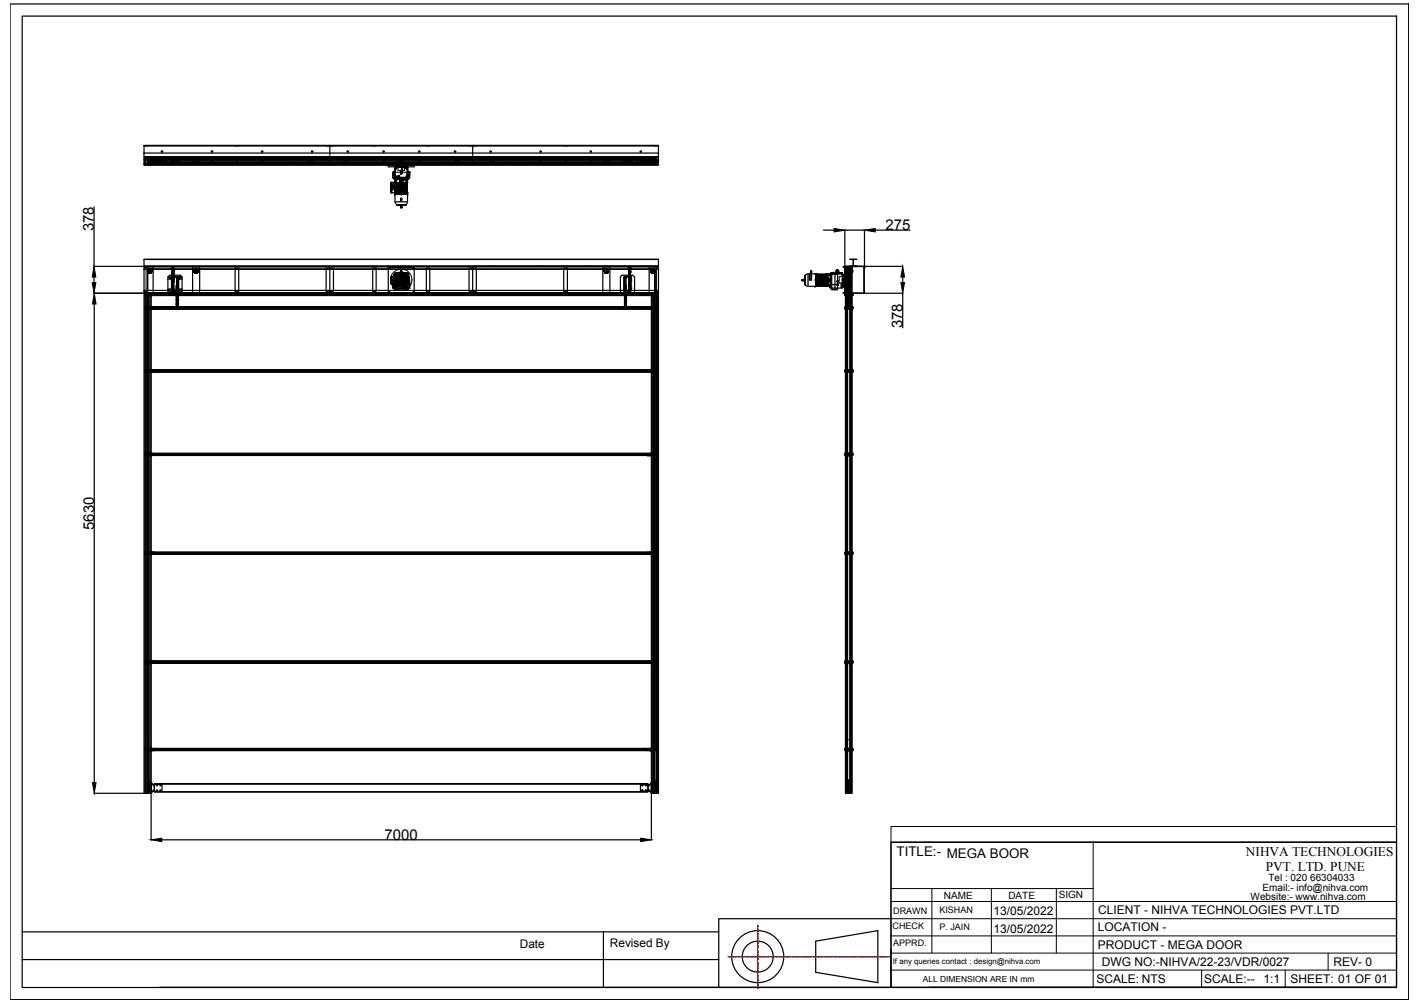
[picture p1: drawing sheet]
<svg xmlns="http://www.w3.org/2000/svg" width="297mm" height="210mm" viewBox="0 0 297 210" stroke-linecap="round" stroke-linejoin="round" font-family="sans-serif">
<defs><g id="words">
<g font-size="3.1">
<text x="19.6" y="48.4" transform="rotate(-90 19.6 48.4)">378</text>
<text x="185.2" y="48.1">275</text>
<text x="188.8" y="68.7" transform="rotate(-90 188.8 68.7)">378</text>
<text x="19.7" y="110.9" transform="rotate(-90 19.7 110.9)">5630</text>
<text x="80.5" y="175.7">7000</text>
</g>
<g font-size="2.8">
<text x="187.6" y="179.2">TITLE:- MEGA BOOR</text>
<text x="260.6" y="179.1">NIHVA TECHNOLOGIES</text>
<text x="264.8" y="182.3">PVT. LTD. PUNE</text>
</g>
<g font-size="2.5">
<text x="207.8" y="191.6">13/05/2022</text>
<text x="229.7" y="191.3">CLIENT - NIHVA TECHNOLOGIES PVT.LTD</text>
<text x="207.8" y="195.2">13/05/2022</text>
<text x="229.6" y="194.9">LOCATION -</text>
<text x="108.7" y="198.5">Date</text>
<text x="127.6" y="198.2">Revised By</text>
<text x="229.6" y="198.5">PRODUCT - MEGA DOOR</text>
<text x="230.5" y="202.1">DWG NO:-NIHVA/22-23/VDR/0027</text>
<text x="279" y="202.1">REV- 0</text>
<text x="229.3" y="205.7">SCALE: NTS</text>
<text x="251.9" y="205.7">SCALE:--</text>
<text x="264.3" y="205.7">1:1</text>
<text x="269.9" y="205.7">SHEET: 01 OF 01</text>
</g>
<g font-size="2.1">
<text x="265.3" y="184.4">Tel : 020 66304033</text>
<text x="197.4" y="188.1">NAME</text>
<text x="210.9" y="188.2">DATE</text>
<text x="221.5" y="188">SIGN</text>
<text x="261.6" y="188.4">Website:- www.nihva.com</text>
<text x="264.1" y="186.5">Email:- info@nihva.com</text>
</g>
<g font-size="1.9">
<text x="186.8" y="191.2">DRAWN</text>
<text x="196.5" y="191.1">KISHAN</text>
<text x="186.7" y="194.4">CHECK</text>
<text x="186.8" y="198">APPRD.</text>
<text x="196.5" y="194.7">P. JAIN</text>
</g>
<text font-size="1.8" x="193" y="205.4">ALL DIMENSION ARE IN mm</text>
<text font-size="1.6" x="186.8" y="201.7">If any queries contact : design@nihva.com</text>
</g></defs>
<!-- layer: 0 -->
<g fill="none" stroke="#000" stroke-width=".25">
<path d="M2.1 .8h292.6v208.4h-292.6zM4.6 3.4h287.5v203.3h-287.5zM30.1 32h107.6v1.5h-107.6zM30.1 34.4l38.9 .1M30.1 30.5v1.5M30.1 33.5v.9M30.1 30.5h107.6M30.1 34.4h107.6M69 32v-1.6h29.9v1.6M69 33.5v1h29.9v-1M69 30.4l-38.9 .1M81.2 34.6h5.4v.3h-5.4z"/>
<path d="M81.2 34.5v.1M81.7 39.9h.1M81.7 39.7h.1M81.7 39.5h.1M81.7 38.6h.1M81.7 38.4v1.8h.2M81.7 39.8h.1M81.7 39.8v.1M81.7 39.7v.1M81.7 39h.1M81.7 39v.1M81.7 38.8h.1"/>
<path d="M81.7 38.8v.1M81.7 39.2h.1M81.7 39.2v.2M81.7 39.6h.1M81.7 39.6v.1M81.7 39.5v.1M81.7 38.9v.1M81.7 39.1h.1M81.7 38.9h.1M81.7 39.1v.1M81.7 39.4h.1M81.7 39.4v.1"/>
<path d="M81.7 38.7h.1M81.7 38.7v.1M81.7 38.6v.1M81.7 38.4h.2M81.9 38.1v.2zM81.9 38.3v2v-2M81.9 38.2h-.2v.2M81.9 38.2h.6v2.1l-.6 .1M82.2 36.6v.7l.3 .1M82.2 36.1h.1M82.2 36h.3M82.5 37.4l.1 .2h.4v-.1"/>
<path d="M82.5 36.1h-.3v.5h.3M82.5 37.4h.1M82.5 36.1h.1M82.5 37.3v.1M82.5 36.1v1.2h.1l-.1-.2M82.5 38.3h.1M82.5 39.5h.1M82.6 35.1l-.1 2M82.6 39.5l.2 .1M82.6 37v.1M82.6 37.2h.2M82.6 37.6v.6h1.1"/>
<path d="M82.6 37.2h.3M82.7 37.6v.6M82.7 39.5l.1 1-.1-1v.8M82.8 37.4v.1h2.3v-.1M82.8 37.4h-.3v.1h.3h-.3M82.8 38.9h.1M82.8 35h.1M82.8 34.9v.1M82.8 37.4h.1M82.8 38.4h.1M82.8 39.4h.1M82.8 37.2h2.2v.2h-2.2z"/>
<path d="M82.8 37.2h-.2M82.8 38.8v.1M82.8 38.9l-.2 .3 .1 .1h.3l.1-.1-.2 .2M82.9 38.4l.2 .2-.1-.1-.3-.1-.1 .2 .2 .2M82.9 38.9l.2 .2M82.9 38.2h.1M82.9 38.2v.1M83 35l-.1 .3-.2 .1v1.4h.2v.4h2l.1-.4h.2v-1.4l-.3-.1v-.3M83 38.6h.1M83 39.2h.1M83 38.6l.1 .1M83.1 38.7l-.2 .1"/>
<path d="M83.1 38.3h.2M83.1 38.3h-.5v1.2M83.1 34.9v.1M83.1 38.3v2.2M83.1 39.5h-.3v1M83.1 39.1l-.1 .1M83.2 37.5h.9v.5h-.3v.2h.4v-.7h.5M83.3 38.2h.1M83.3 37.5l-.3 .1M83.3 38.2v2.3zM83.3 38.3h.1M83.3 38.3h.3"/>
<path d="M83.4 36.8l.1 .1zM83.5 38.2v2.3zM83.5 38.2h.1M83.5 38.5h.1M83.6 37.5v.7h-.8v-.6M83.6 38.2v2.3zM83.6 38.2h.1M83.6 38.5h.1M83.6 34.9v.1M83.7 38.2h.5v.4M83.7 38.6h.1M83.7 38.3v.2"/>
<path d="M83.7 38.2v2.3v-2M83.7 38.2h.1M83.7 38.3h.1M83.7 38.3h-.4M83.8 38h-.2l.2 .2M83.8 34.9v.1M83.8 38.6v1.7M83.8 37.5v.5M83.8 38.6h.1M83.8 38.6h-.1M83.8 36v.3M83.8 38.5h.1"/>
<path d="M83.8 38.5v1.8M83.8 35.9v.5M83.9 38.6h-.2M83.9 38.6h.3M83.9 38.6h.1M83.9 36v.3M83.9 36.4h.1M83.9 35.9h.1v.5M84.1 35.7h.1M84 38.5h.1M84 38.6h.1M84 38.5v1.8"/>
<path d="M84 38.6v1.7M84 36.3v-.3v.3M84.1 38.6h.1M84.1 34.9v.1M84.1 37.5v.5M84.2 38.6h.1M84.2 38.6v1.7M84.2 38.3v2.2v-.2M84.2 38.2h.1M84.2 38.3h.1M84.2 38.5h.1M84.2 38.3h.4"/>
<path d="M84.2 38.2h1M84.2 38.2v2.3zM84.2 34.9v.1M84.4 38.2v2.3zM84.4 38.2h.1M84.4 38.3v.2M84.4 38.5h.1M84.4 38.5v1.8M84.4 38.3v2.2v-.2M84.6 37.5l.3 .1M84.6 38.2v2.3zM84.6 38.2h.1"/>
<path d="M84.6 38.3h.1M84.6 38.2h.2l-.2 .1M84.7 38.3v2.2M84.8 38.3h-.2M84.8 38.2l.2 .1v.2v2M84.8 34.9v.1M84.9 38.2v.1M84.9 37.5v.1M84.9 37.2h.3M85 38.2h.1M85 38.3l.1 .2v2M85 38.2l.2 .3-.1 2"/>
<path d="M85 38.2h.2v.3v1.8M85 37.6v.4zM85 37.2h-2.2M85 37.2h.2M85 37.5h.4M85 38v.2M85 38h.2v.2M85 37.4h.1M85.1 37.4h.2v.1h-2.5M85.1 34.9v.1M85.2 38.2v.4M85.2 35l-2.6 .1"/>
<path d="M85.2 37.2h-.2M85.2 35l.1 .1M85.2 37.6v.6M85.3 35v.1M85.3 35.1v2M85.3 37v.1M85.3 37.3v.1M85.3 37.4h.1M85.4 36.1h.1M85.4 37.4l-.1 .2h-.4M85.4 36.6v.7h-.1v-.2M85.4 36.1h.3v.5h-.3z"/>
<path d="M85.6 36.1h.1M85.6 36l-.3 .1M85.7 36.6v.7l-.3 .1M86.6 34.5v.1M98.9 30.4l38.8 .1M137.7 33.5v1h-38.8M137.7 30.5v1.5M137.7 33.3h.1M137.7 34.1h.1M19.7 43.3v12.4h10.4v-1.4M19.7 58v1.1M30.1 54.3h107.6"/>
<path d="M30.1 56.3h51.1M30.1 55.7h107.6M30.1 56.3v4.5M30.9 56.3v4.5M31.3 56.8h.1M32 56.3v4.5M35.1 57.9h.7v.5h-.7zM35.1 58.4v2.1M35.8 56.3v.2h.7v-.2M35.9 57.9v.5M36 58.5l.4 .2zM36 58.3l.4 .2z"/>
<path d="M36 58.1l.4 .1zM36 57.9h.1M36 58.9h.4v1.5h-.4zM36 57.9h.4M36 56.5h.1M36 56.5h.4M36 58.7l.3 .2M36 57.4l.3 .2M36 57.2l.3 .1M36 58.8l.3 .1M36 57.3v.6h.1M36 56.5v.7l.3 .1"/>
<path d="M36 58.2v.4M36 58h.3M36 58v.2M36 58.6v.3M36 57.6h-.5l-.4 .3M36 58.2h.2M36.2 58.2h.1M36.3 58.2h.1M36.3 58.9h.1M36.3 58.4h.1M36.3 58h.1M36.3 57.8h.1"/>
<path d="M36.3 57.6h.1M36.3 57.8l-.3-.2 .3 .2M36.3 57.3h.1M36.3 56.9h.1M36.3 56.5l.1 .6-.4-.1 .3 .1v.4M36.3 56.7h.1M36.3 56.9l-.3-.1 .3 .1M36.3 58.4v.5M36.3 58.2v.2M36.3 57.6v.6M36.3 57.6h1.4l.4 .3M36.4 58h-.1"/>
<path d="M36.4 57.9h.1M36.4 56.5h.1M36.9 57.9h.1M36.9 57.9h.3M36.9 60h.3v.6h-.3zM36.9 59.7l.3 .1zM36.9 58v.2M36.9 59.7h.1M36.9 58h.3v.2h-.3M36.9 59.8l.2 .2M36.9 58.2v1.8M37.2 58.2v1.8l-.3-.1"/>
<path d="M37.2 58h.1M37.2 57.9h.1M37.4 57.9v2.9v-.3h.7M37.4 57.9v.5zM37.4 57.9h-1.5v2.9v-2.8h1.4v2.8M37.4 58.4h.7M37.4 58.4h.1M37.4 57.9h.1M37.4 57.9h.7v.5M38.1 58.4v2.4M40.3 56.3v4.5M41 56.8h.1"/>
<path d="M41.8 56.3v4.5M49.2 56.3v4.5M49.9 56.3v4.5M68.2 56.3v4.5M69 55.7l-38.9 .1M69.8 56.3v4.5M78 56.3v4.5M78.7 56.3v4.5M81.2 55.8l5.4 .1zM81.7 58.2h.1M81.7 59h.1M81.7 58.2v.2"/>
<path d="M81.7 58.5h.1M81.7 58.5v.1M81.7 58.6h.1M81.7 58.6v.1M81.7 58.8h.1M81.7 58.8v.2M81.7 58.7v.1M81.7 58.7h.1M81.7 58.9h.1M81.7 40.2l.2 .1M81.9 57.9v1.4zM81.9 59.3v.1v-.1"/>
<path d="M81.9 57.9v-.1v.1M81.9 59.2h-.2v.2h.2M81.9 58.1h-.2v1.1M81.9 57.9l-.2 .2M81.9 40.3v.1v-.1M81.9 57.9h.6v1.5h-.6M82.2 59.5v.8l.5 .3M82.2 59.4v.9l.5 .3M82.2 59.5h.1M82.2 59.4v.1M82.5 57.4l-.1 .5zM82.5 57.4h.1"/>
<path d="M82.5 59.4l.1 .3M82.5 57.2v.1M82.5 57.3h.1M82.5 58h.1M82.5 59.3h.1M82.5 57.5h.1M82.5 57.2h.1M82.5 59.7l.3 .4M82.6 58.6v.1M82.6 59.3h.2M82.6 58h.1M82.6 57.3h.1"/>
<path d="M82.6 40.7v.1M82.6 59.6v.3h.4M82.7 42.2l.3 .6M82.7 40.3v.2zM82.8 57.3h.1M82.8 59.3l.1 .1-.3 .2M82.8 57.2l-.2 .3-.1 .3M82.9 57.2h-.1M82.9 57.2h-.3v.1M82.9 57.1h-.1M82.9 60l-.1 .1M82.9 57.1v.1"/>
<path d="M83 57.1h-.1M83 57.1h.9l-.1 .2M83 42.8h1.9M83 57.3l.2 .3M83 42.9h.1M83 57.3h-.4v.2l.3 .4-.3 .1v1.3M83.2 40.5h.1M83.2 40.5h-.2M83.2 59.7l-.2 .2M83.2 59.7l.7 .2M83.2 59.7h.1M83.2 40.4h.1"/>
<path d="M83.3 40.5v-2.3v2.3M83.3 40.3h.1M83.3 57.1l.3-.1-.3 .1M83.4 40.5h.1M83.5 40.3h.1M83.5 57.1h.1M83.6 40.5h.1M83.6 59.9h.1M83.6 40.3h.1M83.7 40.3h.1M83.7 40.3h.2M83.8 56.9h.1"/>
<path d="M83.8 56.9v.2M83.8 57.3l-.6 .2M83.8 41.6h.3l-.1 .4-.2-.1zM83.8 42.9v.6M83.8 43h.3M83.8 56.7l.1 .4zM83.8 57.3h.1M83.8 43.5h.1M83.8 41.6l.1-.1 .1 .1zM83.8 40.3h.2M83.8 40.3h.1M83.8 56.5v.2"/>
<path d="M83.9 40.3h.1M83.9 56.5l.1-.1v.3M83.9 43.1v.3M83.9 57.3h-.1M83.9 57.1l-1.1 .1M83.9 58.5v.2h.1v-.2h-.1M83.9 58.6h.1M83.9 58.7h.1M83.9 56.7v.4M83.9 43.4h.1M83.9 43.1h.1M83.9 56.1v2.5"/>
<path d="M84 43.1v.3M84 57.1v.2M84 57.3h.1M84 57.1h1M84 57.1l1.1 .1zM84 56.9l.1 .1M84 43.5h.1M84 40.3h.1M84 40.3v-1.7v1.7M84 43.5h-.2h.2M84 57.3l.7 .2M84.1 42.9l-.1 .6"/>
<path d="M84.2 40.3h.1M84.2 40.3h-.1M84.2 57.3h.1M84.2 59.9l.1 .2M84.2 59.9l-.4 .1 .2-.1M84.3 40.5h.1M84.5 40.5h.1M84.4 40.5h.1M84.6 40.3h.1M84.6 40.5v-2.3v2.3M84.7 40.5h.1M84.7 40.5h.2"/>
<path d="M84.7 40.4h.1M84.9 59.9l-.4 .3-.2-.1M84.9 57.3l-.2 .3M84.9 57.3h.4v.2l-.3 .4M84.9 42.9h-1.9M84.9 60l.2 .1a2.22 2.22 0 0 1-2.2 0M84.9 57.1l.3 .1v.1M84.9 57.1l.3 .1M84.9 57.1v.1M85 57.1h.1M85 59.4l.2 .2M85 57.3h.1"/>
<path d="M85 57.8l.3 .6M85.1 57.2l.1 .1a3 3 0 0 1 .2 2.4M85.2 58.9h.1M85.2 40.3v.2M85.2 40.3h.1M85.2 58.5v.1M85.2 57.3h.1M85.2 42.2l-.3 .6M85.2 40.7v.1M85.2 40.7v-.2h-2.6v1.7M85.2 58.6h.1M85.2 58.6v.1l.1-.1"/>
<path d="M85.2 57.2h.1M85.2 40.8v1.4M85.3 59.6v.3h-.4M85.3 58.7l-.3 .7M85.3 57.4h.1l.3 1.3-.1 1.6 .1-1.2-.3-1.7M85.3 57.5h.1M85.3 59.7h.1M85.3 57.2v.1M85.3 57.2v.2l-.1-.1M85.3 57.3h.1M85.3 57.2h.1M85.4 59.7l-.3 .4"/>
<path d="M86.6 55.9h-5.4v5.3h5.4M86.6 56.3h12.3M86.6 55.9v5.3M89.2 56.3v4.5M89.9 56.3v4.5M98.1 56.3v4.5M98.9 56.3v-.5h-29.9v5h-38.9M98.9 55.8h-68.8v.5M98.9 56.3v4.5h38.8v.5M98.9 55.8v.5h38.8v-.5M98.9 55.8h38.8M99.6 56.3v4.5"/>
<path d="M117.9 56.3v4.5M118.7 56.3v4.5M126.1 56.3v4.5M126.8 56.9h.1M126.9 56.8h.1M127.6 56.3v4.5M130.6 59.7l.4 .1zM130.6 57.9h.1M130.6 57.9h.4M130.6 60h.4v.6h-.4zM130.7 59.9l-.1 .1M130.7 60h.1"/>
<path d="M130.7 58.2v1.8M130.7 58h.1M130.9 58v2M131 58h-.4v.2h.4M131 57.9h.1M131.3 56.3v.2h.8v-.2M131.5 57.4l.4 .2zM131.5 57.9h.1M131.5 58.9h.4v1.5h-.4zM131.5 56.5h.4M131.5 56.5h.1M131.5 57.9h.4"/>
<path d="M131.6 58.5l.3 .1v.3l-.4-.1 .4 .1M131.6 58.3l.3 .1-.3-.1M131.6 57.5v.2l.3 .1-.3-.2h-1.5l-.3 .3v2.9M131.6 56.9l.3 .2M131.6 56.7l.3 .2-.3-.1M131.6 58v.6l.3 .1M131.6 57l.3 .1M131.6 57v.4M131.6 57.7v.2M131.6 58.6v.3M131.6 56.5v.5M131.6 58.2h.2"/>
<path d="M131.9 57.5l-.1 .4h-.3h.2M131.9 57.3l-.4-.1 .3 .1 .1 .2M131.9 58.2v.4M131.9 56.5v.8M131.9 57.6h.5l.3 .3v2.9M131.9 58v.2M131.9 58l-.4 .1 .4 .1-.3-.1M131.9 57.9h.1M131.9 56.5h.1M135.8 56.3v4.5M136.5 56.9h.1M136.6 56.8h.1"/>
<path d="M136.7 56.8h.1M137 56.3v4.5M137.7 54.3v1.4h-38.8l38.8 .1M137.7 56.3v4.5M167.8 58.5h.1M167.8 58.7h.1M167.8 58.7h.5M167.8 58.5h.4M167.9 58.5l-.1 .2M168.1 58.5h.1M168.1 58.5h-.2M168.2 58.5h.1"/>
<path d="M168.2 58.5v.2M168.3 59.5l.1 .1M168.4 59.6h.1M168.4 57.6l-.1 1.9M168.4 57.6v2M168.5 59.6l.5 .3h1.4M168.5 57.6l.5-.3h1.8v2.6h-.2M169.6 56.7v.6M169.7 56.7l.1 .4zM169.7 56.7h-.1v.4h.1M169.7 57.1v.2M170.4 59.9h.2"/>
<path d="M170.4 57.3h.2M170.8 58.9h2.2zM170.8 58.4h1.9M170.8 58.3h2.2l-2.2 .1M170.8 59.1h2.2zM170.8 59.1h1.9M170.8 58.2h2.2zM170.8 58.3h.1M170.8 59h.1M170.8 58.1h.1M170.8 59.2h.1M170.8 58h2.2z"/>
<path d="M170.8 59.3h2.2zM170.8 59.4h.1M170.8 57.9h.1M170.8 57.6v.3M170.8 57.5l1.9 .1 .3 .1M170.8 57.5h1.9l.3 .1M170.8 59.8h.1M170.8 57.5h.1M170.8 57.4h.2zM170.8 59.3h.1M170.8 58.4h2.2M170.8 58.9h1.9"/>
<path d="M170.8 59.4v.2M170.8 58.2v.1M170.8 57.8h2.1M170.8 59.5h2.1M171 58.5h.1M171 58.7h.1M170.9 58.7h1.8M170.9 58.5h1.8M170.9 58.7h.1M170.9 58.5h.1M170.9 58.9h.1M170.9 58.4h.1"/>
<path d="M170.9 59.3h-.1h2.2h-.3M170.9 58h-.1h2.2h-.3M170.9 58h.1M170.9 58.2h.1M170.9 59.3h.1M171 58.5v.1M171 58.6h1.7h-1.7M171 58.7h1.7M171 58.5h1.7M171 58.4h.1M171 58.9h.1M171 59.8l-.2 .1h2.2"/>
<path d="M171 57.4h1.7M171 58.5v.3M171 58.3v.2M171 58.5v.2M171 58.7v.1M172.2 48.2h2.3M172.7 58.3v.2M172.7 58.7h.1M172.7 58.5h.1M172.7 58.5v.1M172.7 58.9h.1M172.7 58.4h.1"/>
<path d="M172.7 57.4l.9-.1h-.6v.3M172.7 57.4h.3v.2M172.7 57.4h.1M172.7 58.5v.3v-.1M172.7 58.4h.3M172.7 59.1h.1M172.7 59.1h.3l-2.2 .1M172.7 58h-1.8M172.7 59.3h-1.8M172.7 57.4l.3 .2M172.7 57.4h-1.9M172.7 58.2h.1"/>
<path d="M172.9 58v.3M172.9 58.9v.4M173 58.9h-2.2M173 58.4h.1M173 58.9h.1M173 57.8v.2M173 57.6v.1M173 59.7l-.3 .1h-1.9M173 57.6h.1M173 58h.1M173 58.2h.1M173 59.3h.1"/>
<path d="M173 59.7h.1M173 58.5v-.1l.2 .1M173 58.4v.5h-.3M173 58.3h.1M173 59.1h.1M173 58.9v.8h.6h-.4M173 59.3v.2M173 59.5v.2h-.3h-1.9M173 59.5v.1M173 59.9h.6M173 59.7v.2l-.3-.1M173 59.9h.1"/>
<path d="M173 57.4h.1M173 57.7v.1M173 58v.4M173 58.9v.4M173.2 59.7l.5 .1M173.2 59.7h-.2v.2M173.2 59.7v.2h-.2M173.2 58.8h.5M173.6 59.9h.1M173.6 59.9v.3h.2M173.6 57.6l.1 .4M173.6 57.5l-.6 .1v.7"/>
<path d="M173.6 59.9v.2M173.6 59.6h.2M173.6 59.6v.4M173.7 59.3l-.1 .3M173.7 58.3h-.7M173.7 58.5h-.5M173.8 57.5h.1v2.2h-.1zM173.8 57.5v.4M173.8 57.9v2.1M173.8 59.7v.4h.1l.1-.4M173.8 57.3v.2v-.2h.1v.2M173.8 57.3h-.2v.3h.2"/>
<path d="M173.8 57.9l-.1 1h-.5v-.4h-.2v.4h.7l.1 .5M173.8 57.3h.1M173.8 57.1v.2M173.9 57.1l-.1 .2M173.9 57.1l.2 .3M173.9 57.3h.3M173.9 57.3h.1M173.9 57.5h.1M173.9 57.1v.1M174 57.4h.7v2.1h-.7zM174 57.1l.1 .3M174.1 57.2v.2"/>
<path d="M174.1 57.2h.1M174.1 57.1h.2M174.3 57.1h.2M174.3 57.1l.2 .1M174.3 57.1v.1M174.5 57.2h.1M174.5 57.1v.1M174.7 57.2h-.5v.1l1 .1v2.1h-.5M174.7 59.5v.8h.5v-.8M174.7 57.2h1.4v.1h-1.4zM174.9 57.1h.4M174.9 57.1h-.8v.1"/>
<path d="M174.9 56.9h.3M175 57a.32 .32 0 0 1-.1-.5 .32 .32 0 0 1 .5 0 .32 .32 0 0 1-.1 .5M175.2 58.8h.1M175.2 59h.1M175.2 58.7v.3zM175.2 56.9l.1 .1M175.2 56.9l-.3 .2M175.3 57.1h.9v.1M175.3 57v.1M175.4 57.1h.3M175.5 57.1h.1M175.5 57.1h.2"/>
<path d="M175.7 57.1h.1M175.8 57.1h.2M175.8 57.1v.1M175.9 57.1v.1M176 57.1v.1M176.1 57.3l.1 2h-.2v1h-.8v.3h-.5v-.3h-.7v-.8M176.1 57.2h.1M176.2 60h.1M176.2 57.2v.1M176.2 59.3v.5h-.2M176.2 58.4h.4v.3h-.4M176.2 59.8v.5h-.2"/>
<path d="M176.2 59.6h.4M176.2 59.3h.4M176.2 59.9h.1M176.2 57.4h.5M176.2 58.3h.4M176.2 58.8h.4M176.2 57.7h.4M176.2 57.1h-.2M176.3 55.8l.3 .1zM176.6 58.4h.1M176.6 59.6v.1M176.6 57.4h.1"/>
<path d="M176.6 59.7h.1M176.6 59.7h-.4v.5M176.6 57.4v1M176.6 58.7v.9M176.7 55.8h.1M176.7 55.9l.1 5.4v-5.5l-.1 5M176.7 55.9h.1M176.7 55.8v-7.6h4.1v13.1l-.1-.3 .1-4.9M176.7 59.3h.1M176.7 57.8h.1M176.8 56.9h.1M176.8 56.5h.1"/>
<path d="M176.8 56.1h.1M176.8 56.5v.4zM176.8 55.8l.1 5.5v-5.4h1.3v5.4M176.8 55.7l3.9 .1zM176.8 55.8h.1M176.8 55.7h.9M176.8 55.7v.1M176.9 56.5h.1M176.9 56.5v.4M176.9 58.2h.1M176.9 56.5l.1 .1M176.9 58.9h.1"/>
<path d="M176.9 56h1.1M176.9 57.9h.3M176.9 56.9h.1M176.9 59h.1M176.9 57.7h.3M176.9 59.2h.2M177 57.9h.1M177 57.7h.1M177 59.2l-.1 .2M177 59.2h.1M177 57.2h.1M177 56.3h.1"/>
<path d="M177 57.2v3.6v-3.6M177 56.3v.9M177 57.7v.2M177 56.2h.1M177 56.3h.2M177 57.2h.2M177 59.1h.1M177 59.4h.1M177.1 56h-.1M177.1 57.9l.1 3M177.1 58l-.2 .1M177.1 56h.1"/>
<path d="M177.1 56.2v.1M177.2 56l-.1 .2zM177.2 56.7v-.4h.7v.4M177.2 56v.2h-.3M177.7 54.3h1.5h-.7v1.4h.7h-1.5h.8v-1.4zM177.9 56.3h.2M177.9 57.9h.1M177.9 57.2h.2M177.9 56l.1 .2M178 56.2v.1M178 56.2v-.2v.2M178 57.9h.1"/>
<path d="M178 57.7h.1M178 57.2v.7M178 56h.1M178 56.2h.1M178 57.9v-.3l.1 .3M178 57.7v.2M178 56.2l.1 .1M178.1 56.3h.1M178.1 57.2h.1M178.1 56v.2M178.1 56.3v.9M178.1 56h-.1"/>
<path d="M178.1 56.9h.1M178.1 56.6h.1M178.2 56.5h.2l-.1 .5M178.2 56.9l.1 .1M178.3 57h.1M178.3 56.5v.5M178.3 55.8l-.1 5.5M179.2 55.7h9.6M180.7 56.1h.1M180.7 55.8h.1M180.8 55.7v.4M183.1 48.2h7.3"/>
<path d="M188.8 58v1.1M19.7 61.4h10.4v104.6h.5M19.7 63.6v100.2M30.1 60.8v.5l38.9 .1M30.1 61.3l.2 .1M30.3 64.6l107.3 .1zM30.3 64.2l107.3 .1zM30.3 64.3h107.3v.3h-107.3zM30.3 77.5h107.3zM30.3 77.5l107.3-.1v.4M30.3 77.8h107.3M30.3 61.5h107.3z"/>
<path d="M30.3 61.5h107.3M30.3 61.8h107.3zM30.3 61.5v.3h107.3v-.3M30.3 77.5v.3M30.6 61.8v2.4M30.6 64.7v12.7M30.6 77.9v17M30.9 61.8v2.4M30.9 64.7v12.7M30.9 77.9v17M31 61.6h.1M31 61.8v2.4"/>
<path d="M31 64.4v.1M31 64.7v12.7M31 77.6v.1M31 77.9v17M31.1 61.8v2.4M31.1 64.7v12.7M31.1 77.9v17M31.6 64.2h.2M31.6 61.9l104.7-.1v2.4M31.6 77.3l.2 .1M31.6 61.8v2.4M31.6 64.7v12.7"/>
<path d="M31.6 77.9v17M31.8 64.7l-.2 .1M31.8 77.9h-.2M33.2 61.6h.1M33.2 64.4h.1M33.2 64.5h.1M33.2 77.6h.1M33.2 77.7h.1M35.5 61.6h.1M35.5 64.4h.1M35.5 64.5h.1M35.5 77.6h.1"/>
<path d="M35.5 77.7h.1M35.5 60.8v-.2l.1 .2M35.8 60.5h-.7v.3M35.8 60.5h.1M35.9 60.5l-.1 .3M36 60.6l.4 .1zM36 60.8h.1M36 60.4v.3M36 60.7h.3M36 60.7v.1M36.2 60.4l.1 .1M36.3 60.4v.1"/>
<path d="M36.3 60.7h.1M36.3 60.5h.1M36.3 60.4v.2M36.3 60.7v.1M36.9 63.9h.1M36.9 63.2l.3 .2zM36.9 62.3l.3 .2zM36.9 64.1l.3 .1zM36.9 63.7l.3 .1M36.9 63.5l.3 .1zM36.9 62.8l.3 .1M36.9 62.6l.3 .1z"/>
<path d="M36.9 62.2l.3 .1M36.9 61.9l.3 .1zM36.9 60.6l.3 .1M36.9 60.6h.1M36.9 64l.3 .1zM36.9 64.2h.1M36.9 60.7l.3 .1M36.9 63.7h.1M36.9 63.4v.1M36.9 63v.1h.3M36.9 62.8h.1M36.9 62.1v.1"/>
<path d="M36.9 61.9h.1M36.9 63.5v.2l.3 .2M36.9 63l.3 .2M36.9 62.8l.3 .2M36.9 61.8v.3l.3 .2M36.9 62.2v.4M36.9 62.9v.6M36.9 63.7v.4M36.9 60.6v.2M36.9 62.6v.2M37.2 61.8h.1M37.2 63.4v.4"/>
<path d="M37.2 62.5v.6M37.2 61.8v.4M37.2 60.6v.1M37.2 62.3v.1M37.2 63.1v.2M37.2 63.8v.3M37.7 61.6h.1M37.7 64.4h.1M37.7 64.5h.1M37.7 77.6h.1M37.7 77.7h.1M37.7 60.8l.1-.2v.2"/>
<path d="M39.9 61.6h.1M39.9 64.4h.1M39.9 64.5h.1M39.9 77.6h.1M39.9 77.7h.1M42.2 61.6h.1M42.2 64.4h.1M42.2 64.5h.1M42.2 77.6h.1M42.2 77.7h.1M44.4 61.6h.1M44.4 64.4h.1"/>
<path d="M44.4 64.5h.1M44.4 77.6h.1M44.4 77.7h.1M46.7 61.6h.1M46.7 64.4h.1M46.7 64.5h.1M46.7 77.6h.1M46.7 77.7h.1M48.9 61.6h.1M48.9 64.4h.1M48.9 64.5h.1M48.9 77.6h.1"/>
<path d="M48.9 77.7h.1M51.2 61.6h.1M51.2 64.4h.1M51.2 64.5h.1M51.2 77.6h.1M51.2 77.7h.1M53.4 61.6h.1M53.4 64.4h.1M53.4 64.5h.1M53.4 77.6h.1M53.4 77.7h.1M55.6 61.6h.1"/>
<path d="M55.6 64.4h.1M55.6 64.5h.1M55.6 77.6h.1M55.6 77.7h.1M57.9 61.6h.1M57.9 64.4h.1M57.9 64.5h.1M57.9 77.6h.1M57.9 77.7h.1M60.1 61.6h.1M60.1 64.4h.1M60.1 64.5h.1"/>
<path d="M60.1 77.6h.1M60.1 77.7h.1M62.3 61.6h.1M62.3 64.4h.1M62.3 64.5h.1M62.3 77.6h.1M62.3 77.7h.1M64.6 61.6h.1M64.6 64.4h.1M64.6 64.5h.1M64.6 77.6h.1M64.6 77.7h.1"/>
<path d="M66.8 61.6h.1M66.8 64.4h.1M66.8 64.5h.1M66.8 77.6h.1M66.8 77.7h.1M69.1 61.6h.1M69.1 64.4h.1M69.1 64.5h.1M69.1 77.6h.1M69.1 77.7h.1M71.3 61.6h.1M71.3 64.4h.1"/>
<path d="M71.3 64.5h.1M71.3 77.6h.1M71.3 77.7h.1M73.6 61.6h.1M73.6 64.4h.1M73.6 64.5h.1M73.6 77.6h.1M73.6 77.7h.1M75.8 64.4h.1M75.8 64.5h.1M75.8 77.6h.1M75.8 77.7h.1"/>
<path d="M75.9 61.6h-.1M78 64.4h.1M78 64.5h.1M78 77.6h.1M78 77.7h.1M78.1 61.6h-.1M80.3 64.4h.1M80.3 64.5h.1M80.3 77.6h.1M80.3 77.7h.1M80.4 61.6h-.1M81.2 60.8h-12.2v.5h29.9v-.5h-12.3"/>
<path d="M81.2 61.2l5.4 .1zM82.5 64.4h.1M82.5 64.5h.1M82.5 77.6h.1M82.5 77.7h.1M82.6 61.6h-.1M82.7 60.6h2.5M84.4 60h.1M84.4 60v.1M84.8 61.6h.1M84.8 64.4h.1M84.8 64.5h.1"/>
<path d="M84.8 77.6h.1M84.8 77.7h.1M85.2 60.6l.4-.3zM86.6 61.2h.1M87 61.6h.1M87 64.4h.1M87 64.5h.1M87 77.6h.1M87 77.7h.1M89.3 61.6h.1M89.3 64.4h.1M89.3 64.5h.1"/>
<path d="M89.3 77.6h.1M89.3 77.7h.1M91.5 61.6h.1M91.5 64.4h.1M91.5 64.5h.1M91.5 77.6h.1M91.5 77.7h.1M93.8 61.6h.1M93.8 64.4h.1M93.8 64.5h.1M93.8 77.6h.1M93.8 77.7h.1"/>
<path d="M96 61.6h.1M96 64.4h.1M96 64.5h.1M96 77.6h.1M96 77.7h.1M98.2 61.6h.1M98.2 64.4h.1M98.2 64.5h.1M98.2 77.6h.1M98.2 77.7h.1M98.9 61.4l38.8-.1-.1 .1M100.5 61.6h.1"/>
<path d="M100.5 64.4h.1M100.5 64.5h.1M100.5 77.6h.1M100.5 77.7h.1M102.7 61.6h.1M102.7 64.4h.1M102.7 64.5h.1M102.7 77.6h.1M102.7 77.7h.1M104.9 61.6h.1M104.9 64.4h.1M104.9 64.5h.1"/>
<path d="M104.9 77.6h.1M104.9 77.7h.1M107.2 61.6h.1M107.2 64.4h.1M107.2 64.5h.1M107.2 77.6h.1M107.2 77.7h.1M109.4 61.6h.1M109.4 64.4h.1M109.4 64.5h.1M109.4 77.6h.1M109.4 77.7h.1"/>
<path d="M111.7 61.6h.1M111.7 64.4h.1M111.7 64.5h.1M111.7 77.6h.1M111.7 77.7h.1M113.9 61.6h.1M113.9 64.4h.1M113.9 64.5h.1M113.9 77.6h.1M113.9 77.7h.1M116.1 61.6h.1M116.1 64.4h.1"/>
<path d="M116.1 64.5h.1M116.1 77.6h.1M116.1 77.7h.1M118.4 61.6h.1M118.4 64.4h.1M118.4 64.5h.1M118.4 77.6h.1M118.4 77.7h.1M120.6 61.6h.1M120.6 64.4h.1M120.6 64.5h.1M120.6 77.6h.1"/>
<path d="M120.6 77.7h.1M122.9 61.6h.1M122.9 64.4h.1M122.9 64.5h.1M122.9 77.6h.1M122.9 77.7h.1M125.1 64.4h.1M125.1 64.5h.1M125.1 77.6h.1M125.1 77.7h.1M125.2 61.6h-.1M127.4 64.4h.1"/>
<path d="M127.4 64.5h.1M127.4 77.6h.1M127.4 77.7h.1M127.5 61.6h-.1M129.6 64.4h.1M129.6 64.5h.1M129.6 77.6h.1M129.6 77.7h.1M129.7 61.6h-.1M130.5 60.8v-2.9h1.5v2.9v-2.8h-1.5v2.8M130.6 63.5l.4 .2zM130.6 62.9l.4 .1z"/>
<path d="M130.6 64.1l.4 .1zM130.7 63.7l.3 .2-.3-.1M130.7 63.3l.3 .1-.1 .2M130.7 63.1l.2 .1M130.7 62.4l.3 .2-.1 .1M130.7 61.8l-.1 .4 .4 .1-.3-.1M130.7 63.3l.2 .2M130.7 62.5l-.1 .6 .3 .2M130.7 62.3l-.1 .1 .3 .2M130.7 64l.3 .1M130.7 63.1v.7M130.7 60.6v.1"/>
<path d="M130.7 63.8v.3M130.8 61.8l.1 .2M130.8 64.2h.1M130.9 60.7l-.3 .1M130.9 62.8l-.3-.2 .4 .2-.1 .6M130.9 62.1l-.3-.1 .4 .1-.1 .4M130.9 61.8v.1M130.9 64.1h.1M130.9 63.7v.4M130.9 61.8h.1M130.9 60.6v.1M131 60.7l-.4-.1 .4 .2"/>
<path d="M131 60.8h.1M131 60.7h.1M131.5 60.8h.1M131.6 60.5l.3 .2M131.6 60.8h.1M131.6 60.6l.3 .1M131.6 60.4v.4M131.6 60.7h.3M131.8 60.4h.1M131.9 60.4v.1M131.9 60.4v.3M131.9 60.7v.1"/>
<path d="M131.9 64.4h.1M131.9 64.5h.1M131.9 77.6h.1M131.9 77.7h.1M131.9 61.6h.1M134.1 61.6h.1M134.1 64.4h.1M134.1 64.5h.1M134.1 77.6h.1M134.1 77.7h.1M136 77.9h.3M136 64.7l.3 .1"/>
<path d="M136.3 77.3l-.3 .1M136.3 64.2h-.3M136.3 77.9v17h-.2M136.3 64.7v12.7M136.7 61.8v2.4M136.7 64.7v12.7M136.7 77.9v17M136.9 61.8v2.4M136.9 64.7v12.7M136.9 77.9v17M137 61.8v2.4M137 64.7v12.7"/>
<path d="M137 77.9v17M137.3 61.8v2.4M137.3 64.7v12.7M137.3 77.9v17M137.7 61.4v104.6h-.4M173.6 60.1h.1M173.6 60l.2 .2M173.6 60l.2 .1M173.8 60.2v.2h.2M173.8 60.1v.3M174 60.3v.3h.7M174 60.1l-.1 .3"/>
<path d="M176.2 60.2h.1M176.3 60h.1M176.3 61.2l.3 .1zM176.6 61.2h.1M176.7 61.2h.1M176.7 64.2v.5zM176.7 77.4v.5zM176.7 61.4v.4zM176.7 61.2v.1M176.8 61.3v.1M176.8 61.7h.1M176.8 61.6h.1"/>
<path d="M176.8 64.4h.1M176.8 64.5h.1M176.8 77.7h.1M176.8 77.8l.1 .1M176.8 77.6h.1M176.8 61.4h3.9M176.8 61.3h.1M176.8 61.8h.1M176.8 61.4v.1M176.8 64.6l.1 .1M176.8 61.4h12v7.2M176.9 61.4v104.6h.1"/>
<path d="M176.9 64.2l-.1 .1M176.9 77.4l-.1 .1M177 61.4v104.6h.2M177.2 61.4v104.6zM177.2 61.3v-4.6h.7v4.6M177.2 61.4v104.6M177.9 61.4v104.6M177.9 61.4l.1 104.6zM177.9 60.9h.1M178 61.3v-3.4l.1 3.4h.4M178.1 61.4v104.6h-.1M178.3 64.2v.1"/>
<path d="M178.3 77.4v.1M178.3 64.4h.1M178.3 64.7h.1M178.3 77.9h.1M178.3 61.5l.1 .3M178.3 61.5l.1-.1v.4M178.3 77.5l.1-.1v.5zM178.3 64.3l.1-.1v.5zM178.3 61.5v104.5h-.2M178.3 61.7h.1M178.3 61.8h.1M178.3 61.6h.1"/>
<path d="M178.3 64.5h.1M178.3 77.6h.1M178.3 77.7h.1M178.3 64.6v.1M178.3 77.8v.1M178.4 61.8h.1M180.8 61.3v.1M30.3 94.9l107.3 .1zM30.3 95.2l107.3 .1zM30.3 95.3h107.3M30.3 94.9h107.3v.3M30.3 95v.2"/>
<path d="M30.6 95.3v20.3M30.9 95.3v20.3M31 95.1v.1M31 95.3v20.3M31.1 95.3v20.3M31.6 94.8l.2 .1M31.6 95.3v20.3M31.8 95.3l-.2 .1M33.2 95.1h.1M35.5 95.1h.1M37.7 95.1h.1M39.9 95.1h.1"/>
<path d="M42.2 95.1h.1M44.4 95.1h.1M46.7 95.1h.1M48.9 95.1h.1M51.2 95.1h.1M53.4 95.1h.1M55.6 95.1h.1M57.9 95.1h.1M60.1 95.1h.1M62.3 95.1h.1M64.6 95.1h.1M66.8 95.1h.1"/>
<path d="M69.1 95.1h.1M71.3 95.1h.1M73.6 95.1h.1M75.8 95.1h.1M78 95.1h.1M80.3 95.1h.1M82.5 95.1h.1M84.8 95.1h.1M87 95.1h.1M89.3 95.1h.1M91.5 95.1h.1M93.8 95.1h.1"/>
<path d="M96 95.1h.1M98.2 95.1h.1M100.5 95.1h.1M102.7 95.1h.1M104.9 95.1h.1M107.2 95.1h.1M109.4 95.1h.1M111.7 95.1h.1M113.9 95.1h.1M116.1 95.1h.1M118.4 95.1h.1M120.6 95.1h.1"/>
<path d="M122.9 95.1h.1M125.1 95.1h.1M127.4 95.1h.1M129.6 95.1h.1M131.9 95.1h.1M134.1 95.1h.1M135.4 95.3h.6M136 95.4h.3M136.3 95.3v20.3M136.7 95.3v20.3M136.9 95.3v20.3M137 95.3v20.3"/>
<path d="M137.3 95.3v20.3M176.7 94.9v.4zM176.8 95.2l.1 .1M176.8 95.2h.1M176.8 95.1h.1M176.9 94.9h-.1M178.3 94.9h.1M178.3 94.9h.1v.4zM178.3 95.2h.1M178.3 95.2v.1M178.3 95.1h.1M30.3 115.6h107.3"/>
<path d="M30.3 115.9l107.3 .1zM30.3 115.9h107.3M30.3 115.6v.3M30.6 116v22.3M30.9 116v22.3M31 116v22.3M31.1 116v22.3M31.6 115.5l.2 .1M31.8 116l-.2 .1v22.2M33.7 115.8h.1M36 115.8h.1M38.2 115.8h.1"/>
<path d="M40.4 115.8h.1M42.7 115.8h.1M44.9 115.8h.1M47.1 115.8h.1M49.4 115.8h.1M51.6 115.8h.1M53.9 115.8h.1M56.1 115.8h.1M58.4 115.8h.1M60.6 115.8h.1M62.9 115.8h.1M65.1 115.8h.1"/>
<path d="M67.3 115.8h.1M69.6 115.8h.1M71.8 115.8h.1M74.1 115.8h.1M76.3 115.8h.1M78.6 115.8h.1M80.8 115.8h.1M83 115.8h.1M85.3 115.8h.1M87.5 115.8h.1M89.7 115.8h.1M92 115.8h.1"/>
<path d="M94.2 115.8h.1M96.5 115.8h.1M98.7 115.8h.1M101 115.8h.1M103.2 115.8h.1M105.4 115.8h.1M107.7 115.8h.1M109.9 115.8h.1M112.2 115.8h.1M114.4 115.8h.1M116.7 115.8h.1M118.9 115.8h.1"/>
<path d="M121.1 115.8h.1M123.4 115.8h.1M125.6 115.8h.1M127.9 115.8h.1M130.1 115.8h.1M132.4 115.8h.1M134.6 115.8h.1M136 116l.3 .1v22.2M136.3 115.5l-.3 .1M136.7 116v22.3M136.9 115.8h.1M136.9 116v22.3"/>
<path d="M137 116v22.3M137.3 116v22.3M137.6 115.6v.3M176.7 115.6v.4zM176.8 115.8h.1M176.8 115.7h.1M176.8 115.9l.1 .1M176.9 115.6h-.1M178.3 115.6h.1M178.3 115.8h.1M178.3 115.6h.1v.4zM178.3 115.9v.1"/>
<path d="M178.3 115.7h.1M30.3 138.8h107.3zM30.3 138.3l107.3 .1zM30.3 138.4h107.3M30.3 138.8h107.3M30.3 138.5v.2M30.6 138.8v17.8M30.9 138.8v17.8M31 138.8v17.8M31.1 138.8v17.8M31.6 138.3h.2M31.6 138.8v17.8"/>
<path d="M31.8 138.8l-.2 .1M33.7 138.6h.1M33.7 138.5h.1M36 138.6h.1M36 138.5h.1M38.2 138.6h.1M38.2 138.5h.1M40.4 138.6h.1M40.4 138.5h.1M42.7 138.6h.1M42.7 138.5h.1M44.9 138.6h.1"/>
<path d="M44.9 138.5h.1M47.1 138.6h.1M47.1 138.5h.1M49.4 138.6h.1M49.4 138.5h.1M51.6 138.6h.1M51.6 138.5h.1M53.9 138.6h.1M53.9 138.5h.1M56.1 138.6h.1M56.1 138.5h.1M58.4 138.6h.1"/>
<path d="M58.4 138.5h.1M60.6 138.6h.1M60.6 138.5h.1M62.9 138.6h.1M62.9 138.5h.1M65.1 138.6h.1M65.1 138.5h.1M67.3 138.6h.1M67.3 138.5h.1M69.6 138.6h.1M69.6 138.5h.1M71.8 138.6h.1"/>
<path d="M71.8 138.5h.1M74.1 138.6h.1M74.1 138.5h.1M76.3 138.6h.1M76.3 138.5h.1M78.6 138.6h.1M78.6 138.5h.1M80.8 138.6h.1M80.8 138.5h.1M83 138.6h.1M83 138.5h.1M85.3 138.6h.1"/>
<path d="M85.3 138.5h.1M87.5 138.6h.1M87.5 138.5h.1M89.7 138.6h.1M89.7 138.5h.1M92 138.6h.1M92 138.5h.1M94.2 138.6h.1M94.2 138.5h.1M96.5 138.6h.1M96.5 138.5h.1M98.7 138.6h.1"/>
<path d="M98.7 138.5h.1M101 138.6h.1M101 138.5h.1M103.2 138.6h.1M103.2 138.5h.1M105.4 138.6h.1M105.4 138.5h.1M107.7 138.6h.1M107.7 138.5h.1M109.9 138.6h.1M109.9 138.5h.1M112.2 138.6h.1"/>
<path d="M112.2 138.5h.1M114.4 138.6h.1M114.4 138.5h.1M116.7 138.6h.1M116.7 138.5h.1M118.9 138.6h.1M118.9 138.5h.1M121.1 138.6h.1M121.1 138.5h.1M123.4 138.6h.1M123.4 138.5h.1M125.6 138.6h.1"/>
<path d="M125.6 138.5h.1M127.9 138.6h.1M127.9 138.5h.1M130.1 138.6h.1M130.1 138.5h.1M132.4 138.6h.1M132.4 138.5h.1M134.6 138.6h.1M134.6 138.5h.1M136 138.8l.3 .1M136.3 138.3h-.3M136.3 138.8v17.8"/>
<path d="M136.7 138.8v17.8M136.9 138.5v.1M136.9 138.8v17.8M137 138.8v17.8M137.3 138.8v17.8M137.6 138.5v.2M176.7 138.3v.5zM176.8 138.6h.1M176.8 138.5h.1M176.8 138.7l.1 .1M176.9 138.3l-.1 .1M178.3 138.6h.1"/>
<path d="M178.3 138.3h.1M178.3 138.4l.1-.1v.5zM178.3 138.5h.1M178.3 138.7v.1M178.3 138.3v.1M30.3 156.6l107.3 .1zM30.3 157v-.3h107.3v.3M30.3 157l107.3 .1zM30.3 157h107.3M30.6 157.1v8.9h.3M30.9 157.1v8.9M31 157.1l-.1 8.9"/>
<path d="M31.1 157.1v8.9h-.1M31.6 156.6h.2M31.6 157.1v8.9h-.5M31.8 157.1l-.2 .1M33.7 156.9h.1M33.7 156.8h.1M36 156.9h.1M36 156.8h.1M38.2 156.9h.1M38.2 156.8h.1M40.4 156.9h.1M40.4 156.8h.1"/>
<path d="M42.7 156.9h.1M42.7 156.8h.1M44.9 156.9h.1M44.9 156.8h.1M47.1 156.9h.1M47.1 156.8h.1M49.4 156.9h.1M49.4 156.8h.1M51.6 156.9h.1M51.6 156.8h.1M53.9 156.9h.1M53.9 156.8h.1"/>
<path d="M56.1 156.9h.1M56.1 156.8h.1M58.4 156.9h.1M58.4 156.8h.1M60.6 156.9h.1M60.6 156.8h.1M62.9 156.9h.1M62.9 156.8h.1M65.1 156.9h.1M65.1 156.8h.1M67.3 156.9h.1M67.3 156.8h.1"/>
<path d="M69.6 156.9h.1M69.6 156.8h.1M71.8 156.9h.1M71.8 156.8h.1M74.1 156.9h.1M74.1 156.8h.1M76.3 156.9h.1M76.3 156.8h.1M78.6 156.9h.1M78.6 156.8h.1M80.8 156.9h.1M80.8 156.8h.1"/>
<path d="M83 156.9h.1M83 156.8h.1M85.3 156.9h.1M85.3 156.8h.1M87.5 156.9h.1M87.5 156.8h.1M89.7 156.9h.1M89.7 156.8h.1M92 156.9h.1M92 156.8h.1M94.2 156.9h.1M94.2 156.8h.1"/>
<path d="M96.5 156.9h.1M96.5 156.8h.1M98.7 156.9h.1M98.7 156.8h.1M101 156.9h.1M101 156.8h.1M103.2 156.9h.1M103.2 156.8h.1M105.4 156.9h.1M105.4 156.8h.1M107.7 156.9h.1M107.7 156.8h.1"/>
<path d="M109.9 156.9h.1M109.9 156.8h.1M112.2 156.9h.1M112.2 156.8h.1M114.4 156.9h.1M114.4 156.8h.1M116.7 156.9h.1M116.7 156.8h.1M118.9 156.9h.1M118.9 156.8h.1M121.1 156.9h.1M121.1 156.8h.1"/>
<path d="M123.4 156.9h.1M123.4 156.8h.1M125.6 156.9h.1M125.6 156.8h.1M127.9 156.9h.1M127.9 156.8h.1M130.1 156.9h.1M130.1 156.8h.1M132.4 156.9h.1M132.4 156.8h.1M134.6 156.9h.1M134.6 156.8h.1"/>
<path d="M136 157.1l.3 .1M136.3 156.6h-.3M136.3 157.1v18.7M136.7 157.1v8.9h-.4M136.9 157.1l.1 8.9M136.9 156.8v.1M137 157.1v8.9M137.3 157.1v8.9h-.3M176.7 156.6v.5zM176.8 157l.1 .1M176.8 156.9h.1M176.8 156.8h.1"/>
<path d="M176.9 156.6l-.1 .1M178.3 156.9h.1M178.3 156.6h.1M178.3 156.7l.1-.1v.5zM178.3 156.8h.1M178.3 157v.1M178.3 156.6v.1M19.7 166h10.4M31.6 163.9l.2 .1M31.6 166v9.8M31.7 164.2h2.2v1.4h-2.2zM31.8 165.6v.2"/>
<path d="M31.8 165.7l-.2 .1M31.8 164v.2M32.3 164l103.2 .1zM32.3 165.7h103.2M32.3 164.1v.1M32.3 165.6v.1M33.9 175.8h100.1M134 164.2h2.2v1.4h-2.2zM135.5 164.1v.1M135.5 165.6v.1M136 164v.2M136 165.6v.2"/>
<path d="M136.1 165.7l.2 .1M136.3 163.9l-.2 .1M136.7 166h.2M177.2 166h.1M177.2 166h.7M186.4 176.3h105.7v30.3h-105.7zM4.6 195h145.8M126.2 195v11.7M170.6 197l13-2.2v10.8l-13-2.1zM186.4 192.3h-36v14.3h-117M4.6 200.8h145.8M150.4 206.6h36"/>
<path d="M194.3 206.6h97.8"/>
<circle cx="33.9" cy="33.8" r=".15"/>
<circle cx="33.9" cy="31.7" r=".15"/>
<circle cx="44.3" cy="31.7" r=".15"/>
<circle cx="44.3" cy="33.8" r=".15"/>
<circle cx="54.8" cy="33.8" r=".15"/>
<circle cx="54.8" cy="31.7" r=".15"/>
<circle cx="65.3" cy="31.7" r=".15"/>
<circle cx="65.3" cy="33.8" r=".15"/>
<circle cx="72.7" cy="31.7" r=".15"/>
<circle cx="72.7" cy="33.8" r=".15"/>
<circle cx="80.2" cy="33.8" r=".15"/>
<circle cx="80.2" cy="31.7" r=".15"/>
<circle cx="82.3" cy="39.2" r=".19"/>
<circle cx="82.3" cy="38.6" r=".19"/>
<circle cx="82.3" cy="39.6" r=".06"/>
<circle cx="83.4" cy="36.9" r=".14"/>
<circle cx="83.4" cy="36.8" r=".15"/>
<circle cx="84.1" cy="35.7" r=".15"/>
<circle cx="87.7" cy="33.8" r=".15"/>
<circle cx="87.7" cy="31.7" r=".15"/>
<circle cx="95.2" cy="31.7" r=".15"/>
<circle cx="95.2" cy="33.8" r=".15"/>
<circle cx="102.6" cy="33.8" r=".15"/>
<circle cx="102.6" cy="31.7" r=".15"/>
<circle cx="113.1" cy="33.8" r=".15"/>
<circle cx="113.1" cy="31.7" r=".15"/>
<circle cx="123.6" cy="33.8" r=".15"/>
<circle cx="123.6" cy="31.7" r=".15"/>
<circle cx="134" cy="33.8" r=".15"/>
<circle cx="134" cy="31.7" r=".15"/>
<circle cx="31.3" cy="56.7" r=".19"/>
<circle cx="31.3" cy="56.7" r=".06"/>
<circle cx="35.5" cy="58.2" r=".06"/>
<circle cx="37.8" cy="58.2" r=".06"/>
<circle cx="41" cy="56.7" r=".15"/>
<circle cx="81.4" cy="56" r=".11"/>
<circle cx="82.8" cy="57.5" r=".11"/>
<circle cx="82.8" cy="59.7" r=".11"/>
<circle cx="83.9" cy="58.6" r=".9"/>
<circle cx="84" cy="58.6" r="1.33"/>
<circle cx="84" cy="58.6" r=".99"/>
<circle cx="84" cy="58.6" r=".91"/>
<circle cx="84" cy="58.6" r=".23"/>
<circle cx="84" cy="58.6" r=".11"/>
<circle cx="84" cy="58.6" r=".06"/>
<circle cx="84" cy="40.7" r=".06"/>
<circle cx="85.1" cy="57.5" r=".11"/>
<circle cx="85.1" cy="59.7" r=".11"/>
<circle cx="86.5" cy="56" r=".11"/>
<circle cx="126.9" cy="56.7" r=".15"/>
<circle cx="136.6" cy="56.7" r=".15"/>
<circle cx="170.5" cy="58.6" r=".06"/>
<circle cx="175.1" cy="56.7" r=".19"/>
<circle cx="31" cy="64.4" r=".06"/>
<circle cx="31" cy="77.6" r=".06"/>
<circle cx="31" cy="61.6" r=".06"/>
<circle cx="33.3" cy="64.4" r=".06"/>
<circle cx="33.3" cy="61.6" r=".06"/>
<circle cx="33.3" cy="77.6" r=".06"/>
<circle cx="35.5" cy="64.4" r=".06"/>
<circle cx="35.5" cy="77.6" r=".06"/>
<circle cx="35.5" cy="61.6" r=".06"/>
<circle cx="37.8" cy="64.4" r=".06"/>
<circle cx="37.8" cy="61.6" r=".06"/>
<circle cx="37.8" cy="77.6" r=".06"/>
<circle cx="40" cy="64.4" r=".06"/>
<circle cx="40" cy="61.6" r=".06"/>
<circle cx="40" cy="77.6" r=".06"/>
<circle cx="42.2" cy="64.4" r=".06"/>
<circle cx="42.2" cy="77.6" r=".06"/>
<circle cx="42.2" cy="61.6" r=".06"/>
<circle cx="44.5" cy="64.4" r=".06"/>
<circle cx="44.5" cy="77.6" r=".06"/>
<circle cx="44.5" cy="61.6" r=".06"/>
<circle cx="46.7" cy="64.4" r=".06"/>
<circle cx="46.7" cy="61.6" r=".06"/>
<circle cx="46.7" cy="77.6" r=".06"/>
<circle cx="48.9" cy="64.4" r=".06"/>
<circle cx="48.9" cy="61.6" r=".06"/>
<circle cx="48.9" cy="77.6" r=".06"/>
<circle cx="51.2" cy="64.4" r=".06"/>
<circle cx="51.2" cy="61.6" r=".06"/>
<circle cx="51.2" cy="77.6" r=".06"/>
<circle cx="53.4" cy="64.4" r=".06"/>
<circle cx="53.4" cy="77.6" r=".06"/>
<circle cx="53.4" cy="61.6" r=".06"/>
<circle cx="55.7" cy="64.4" r=".06"/>
<circle cx="55.7" cy="61.6" r=".06"/>
<circle cx="55.7" cy="77.6" r=".06"/>
<circle cx="57.9" cy="64.4" r=".06"/>
<circle cx="57.9" cy="77.6" r=".06"/>
<circle cx="57.9" cy="61.6" r=".06"/>
<circle cx="60.2" cy="64.4" r=".06"/>
<circle cx="60.2" cy="61.6" r=".06"/>
<circle cx="60.2" cy="77.6" r=".06"/>
<circle cx="62.4" cy="64.4" r=".06"/>
<circle cx="62.4" cy="61.6" r=".06"/>
<circle cx="62.4" cy="77.6" r=".06"/>
<circle cx="64.7" cy="64.4" r=".06"/>
<circle cx="64.7" cy="77.6" r=".06"/>
<circle cx="64.7" cy="61.6" r=".06"/>
<circle cx="66.9" cy="64.4" r=".06"/>
<circle cx="66.9" cy="77.6" r=".06"/>
<circle cx="66.9" cy="61.6" r=".06"/>
<circle cx="69.1" cy="77.6" r=".06"/>
<circle cx="69.1" cy="61.6" r=".06"/>
<circle cx="69.1" cy="64.4" r=".06"/>
<circle cx="71.4" cy="77.6" r=".06"/>
<circle cx="71.4" cy="61.6" r=".06"/>
<circle cx="71.4" cy="64.4" r=".06"/>
<circle cx="73.6" cy="64.4" r=".06"/>
<circle cx="73.6" cy="77.6" r=".06"/>
<circle cx="73.6" cy="61.6" r=".06"/>
<circle cx="75.9" cy="64.4" r=".06"/>
<circle cx="75.9" cy="61.6" r=".06"/>
<circle cx="75.9" cy="77.6" r=".06"/>
<circle cx="78.1" cy="77.6" r=".06"/>
<circle cx="78.1" cy="64.4" r=".06"/>
<circle cx="78.1" cy="61.6" r=".06"/>
<circle cx="80.4" cy="64.4" r=".06"/>
<circle cx="80.4" cy="77.6" r=".06"/>
<circle cx="80.4" cy="61.6" r=".06"/>
<circle cx="81.4" cy="61.1" r=".11"/>
<circle cx="82.6" cy="64.4" r=".06"/>
<circle cx="82.6" cy="61.6" r=".06"/>
<circle cx="82.6" cy="77.6" r=".06"/>
<circle cx="84.5" cy="60" r=".15"/>
<circle cx="84.8" cy="64.4" r=".06"/>
<circle cx="84.8" cy="77.6" r=".06"/>
<circle cx="84.8" cy="61.6" r=".06"/>
<circle cx="86.5" cy="61.1" r=".11"/>
<circle cx="87.1" cy="64.4" r=".06"/>
<circle cx="87.1" cy="77.6" r=".06"/>
<circle cx="87.1" cy="61.6" r=".06"/>
<circle cx="89.3" cy="64.4" r=".06"/>
<circle cx="89.3" cy="77.6" r=".06"/>
<circle cx="89.3" cy="61.6" r=".06"/>
<circle cx="91.6" cy="64.4" r=".06"/>
<circle cx="91.6" cy="77.6" r=".06"/>
<circle cx="91.6" cy="61.6" r=".06"/>
<circle cx="93.8" cy="77.6" r=".06"/>
<circle cx="93.8" cy="61.6" r=".06"/>
<circle cx="93.8" cy="64.4" r=".06"/>
<circle cx="96" cy="64.4" r=".06"/>
<circle cx="96" cy="61.6" r=".06"/>
<circle cx="96" cy="77.6" r=".06"/>
<circle cx="98.3" cy="64.4" r=".06"/>
<circle cx="98.3" cy="77.6" r=".06"/>
<circle cx="98.3" cy="61.6" r=".06"/>
<circle cx="100.5" cy="64.4" r=".06"/>
<circle cx="100.5" cy="61.6" r=".06"/>
<circle cx="100.5" cy="77.6" r=".06"/>
<circle cx="102.8" cy="61.6" r=".06"/>
<circle cx="102.8" cy="64.4" r=".06"/>
<circle cx="102.8" cy="77.6" r=".06"/>
<circle cx="105" cy="77.6" r=".06"/>
<circle cx="105" cy="64.4" r=".06"/>
<circle cx="105" cy="61.6" r=".06"/>
<circle cx="107.2" cy="64.4" r=".06"/>
<circle cx="107.2" cy="77.6" r=".06"/>
<circle cx="107.2" cy="61.6" r=".06"/>
<circle cx="109.5" cy="64.4" r=".06"/>
<circle cx="109.5" cy="77.6" r=".06"/>
<circle cx="109.5" cy="61.6" r=".06"/>
<circle cx="111.7" cy="64.4" r=".06"/>
<circle cx="111.7" cy="61.6" r=".06"/>
<circle cx="111.7" cy="77.6" r=".06"/>
<circle cx="114" cy="64.4" r=".06"/>
<circle cx="114" cy="77.6" r=".06"/>
<circle cx="114" cy="61.6" r=".06"/>
<circle cx="116.2" cy="77.6" r=".06"/>
<circle cx="116.2" cy="64.4" r=".06"/>
<circle cx="116.2" cy="61.6" r=".06"/>
<circle cx="118.5" cy="77.6" r=".06"/>
<circle cx="118.5" cy="61.6" r=".06"/>
<circle cx="118.5" cy="64.4" r=".06"/>
<circle cx="120.7" cy="64.4" r=".06"/>
<circle cx="120.7" cy="77.6" r=".06"/>
<circle cx="120.7" cy="61.6" r=".06"/>
<circle cx="122.9" cy="77.6" r=".06"/>
<circle cx="122.9" cy="64.4" r=".06"/>
<circle cx="122.9" cy="61.6" r=".06"/>
<circle cx="125.2" cy="64.4" r=".06"/>
<circle cx="125.2" cy="77.6" r=".06"/>
<circle cx="125.2" cy="61.6" r=".06"/>
<circle cx="127.4" cy="64.4" r=".06"/>
<circle cx="127.4" cy="77.6" r=".06"/>
<circle cx="127.4" cy="61.6" r=".06"/>
<circle cx="129.7" cy="64.4" r=".06"/>
<circle cx="129.7" cy="77.6" r=".06"/>
<circle cx="129.7" cy="61.6" r=".06"/>
<circle cx="131.9" cy="77.6" r=".06"/>
<circle cx="131.9" cy="61.6" r=".06"/>
<circle cx="131.9" cy="64.4" r=".06"/>
<circle cx="134.2" cy="64.4" r=".06"/>
<circle cx="134.2" cy="77.6" r=".06"/>
<circle cx="134.2" cy="61.6" r=".06"/>
<circle cx="136.4" cy="64.4" r=".06"/>
<circle cx="136.4" cy="77.6" r=".06"/>
<circle cx="136.4" cy="61.6" r=".06"/>
<circle cx="31" cy="95.1" r=".06"/>
<circle cx="33.3" cy="95.1" r=".06"/>
<circle cx="35.5" cy="95.1" r=".06"/>
<circle cx="37.8" cy="95.1" r=".06"/>
<circle cx="40" cy="95.1" r=".06"/>
<circle cx="42.2" cy="95.1" r=".06"/>
<circle cx="44.5" cy="95.1" r=".06"/>
<circle cx="46.7" cy="95.1" r=".06"/>
<circle cx="48.9" cy="95.1" r=".06"/>
<circle cx="51.2" cy="95.1" r=".06"/>
<circle cx="53.4" cy="95.1" r=".06"/>
<circle cx="55.7" cy="95.1" r=".06"/>
<circle cx="57.9" cy="95.1" r=".06"/>
<circle cx="60.2" cy="95.1" r=".06"/>
<circle cx="62.4" cy="95.1" r=".06"/>
<circle cx="64.7" cy="95.1" r=".06"/>
<circle cx="66.9" cy="95.1" r=".06"/>
<circle cx="69.1" cy="95.1" r=".06"/>
<circle cx="71.4" cy="95.1" r=".06"/>
<circle cx="73.6" cy="95.1" r=".06"/>
<circle cx="75.9" cy="95.1" r=".06"/>
<circle cx="78.1" cy="95.1" r=".06"/>
<circle cx="80.4" cy="95.1" r=".06"/>
<circle cx="82.6" cy="95.1" r=".06"/>
<circle cx="84.8" cy="95.1" r=".06"/>
<circle cx="87.1" cy="95.1" r=".06"/>
<circle cx="89.3" cy="95.1" r=".06"/>
<circle cx="91.6" cy="95.1" r=".06"/>
<circle cx="93.8" cy="95.1" r=".06"/>
<circle cx="96" cy="95.1" r=".06"/>
<circle cx="98.3" cy="95.1" r=".06"/>
<circle cx="100.5" cy="95.1" r=".06"/>
<circle cx="102.8" cy="95.1" r=".06"/>
<circle cx="105" cy="95.1" r=".06"/>
<circle cx="107.2" cy="95.1" r=".06"/>
<circle cx="109.5" cy="95.1" r=".06"/>
<circle cx="111.7" cy="95.1" r=".06"/>
<circle cx="114" cy="95.1" r=".06"/>
<circle cx="116.2" cy="95.1" r=".06"/>
<circle cx="118.5" cy="95.1" r=".06"/>
<circle cx="120.7" cy="95.1" r=".06"/>
<circle cx="122.9" cy="95.1" r=".06"/>
<circle cx="125.2" cy="95.1" r=".06"/>
<circle cx="127.4" cy="95.1" r=".06"/>
<circle cx="129.7" cy="95.1" r=".06"/>
<circle cx="131.9" cy="95.1" r=".06"/>
<circle cx="134.2" cy="95.1" r=".06"/>
<circle cx="136.4" cy="95.1" r=".06"/>
<circle cx="31.5" cy="115.7" r=".06"/>
<circle cx="33.7" cy="115.7" r=".06"/>
<circle cx="36" cy="115.7" r=".06"/>
<circle cx="38.2" cy="115.7" r=".06"/>
<circle cx="40.5" cy="115.7" r=".06"/>
<circle cx="42.7" cy="115.7" r=".06"/>
<circle cx="45" cy="115.7" r=".06"/>
<circle cx="47.2" cy="115.7" r=".06"/>
<circle cx="49.5" cy="115.7" r=".06"/>
<circle cx="51.7" cy="115.7" r=".06"/>
<circle cx="53.9" cy="115.7" r=".06"/>
<circle cx="56.2" cy="115.7" r=".06"/>
<circle cx="58.4" cy="115.7" r=".06"/>
<circle cx="60.7" cy="115.7" r=".06"/>
<circle cx="62.9" cy="115.7" r=".06"/>
<circle cx="65.2" cy="115.7" r=".06"/>
<circle cx="67.4" cy="115.7" r=".06"/>
<circle cx="69.6" cy="115.7" r=".06"/>
<circle cx="71.9" cy="115.7" r=".06"/>
<circle cx="74.1" cy="115.7" r=".06"/>
<circle cx="76.3" cy="115.7" r=".06"/>
<circle cx="78.6" cy="115.7" r=".06"/>
<circle cx="80.8" cy="115.7" r=".06"/>
<circle cx="83.1" cy="115.7" r=".06"/>
<circle cx="85.3" cy="115.7" r=".06"/>
<circle cx="87.6" cy="115.7" r=".06"/>
<circle cx="89.8" cy="115.7" r=".06"/>
<circle cx="92" cy="115.7" r=".06"/>
<circle cx="94.3" cy="115.7" r=".06"/>
<circle cx="96.5" cy="115.7" r=".06"/>
<circle cx="98.8" cy="115.7" r=".06"/>
<circle cx="101" cy="115.7" r=".06"/>
<circle cx="103.3" cy="115.7" r=".06"/>
<circle cx="105.5" cy="115.7" r=".06"/>
<circle cx="107.7" cy="115.7" r=".06"/>
<circle cx="110" cy="115.7" r=".06"/>
<circle cx="112.2" cy="115.7" r=".06"/>
<circle cx="114.5" cy="115.7" r=".06"/>
<circle cx="116.7" cy="115.7" r=".06"/>
<circle cx="119" cy="115.7" r=".06"/>
<circle cx="121.2" cy="115.7" r=".06"/>
<circle cx="123.5" cy="115.7" r=".06"/>
<circle cx="125.7" cy="115.7" r=".06"/>
<circle cx="127.9" cy="115.7" r=".06"/>
<circle cx="130.1" cy="115.7" r=".06"/>
<circle cx="132.4" cy="115.7" r=".06"/>
<circle cx="134.6" cy="115.7" r=".06"/>
<circle cx="136.9" cy="115.7" r=".06"/>
<circle cx="31.5" cy="138.6" r=".06"/>
<circle cx="33.7" cy="138.6" r=".06"/>
<circle cx="36" cy="138.6" r=".06"/>
<circle cx="38.2" cy="138.6" r=".06"/>
<circle cx="40.5" cy="138.6" r=".06"/>
<circle cx="42.7" cy="138.6" r=".06"/>
<circle cx="45" cy="138.6" r=".06"/>
<circle cx="47.2" cy="138.6" r=".06"/>
<circle cx="49.5" cy="138.6" r=".06"/>
<circle cx="51.7" cy="138.6" r=".06"/>
<circle cx="53.9" cy="138.6" r=".06"/>
<circle cx="56.2" cy="138.6" r=".06"/>
<circle cx="58.4" cy="138.6" r=".06"/>
<circle cx="60.7" cy="138.6" r=".06"/>
<circle cx="62.9" cy="138.6" r=".06"/>
<circle cx="65.2" cy="138.6" r=".06"/>
<circle cx="67.4" cy="138.6" r=".06"/>
<circle cx="69.6" cy="138.6" r=".06"/>
<circle cx="71.9" cy="138.6" r=".06"/>
<circle cx="74.1" cy="138.6" r=".06"/>
<circle cx="76.3" cy="138.6" r=".06"/>
<circle cx="78.6" cy="138.6" r=".06"/>
<circle cx="80.8" cy="138.6" r=".06"/>
<circle cx="83.1" cy="138.6" r=".06"/>
<circle cx="85.3" cy="138.6" r=".06"/>
<circle cx="87.6" cy="138.6" r=".06"/>
<circle cx="89.8" cy="138.6" r=".06"/>
<circle cx="92" cy="138.6" r=".06"/>
<circle cx="94.3" cy="138.6" r=".06"/>
<circle cx="96.5" cy="138.6" r=".06"/>
<circle cx="98.8" cy="138.6" r=".06"/>
<circle cx="101" cy="138.6" r=".06"/>
<circle cx="103.3" cy="138.6" r=".06"/>
<circle cx="105.5" cy="138.6" r=".06"/>
<circle cx="107.7" cy="138.6" r=".06"/>
<circle cx="110" cy="138.6" r=".06"/>
<circle cx="112.2" cy="138.6" r=".06"/>
<circle cx="114.5" cy="138.6" r=".06"/>
<circle cx="116.7" cy="138.6" r=".06"/>
<circle cx="119" cy="138.6" r=".06"/>
<circle cx="121.2" cy="138.6" r=".06"/>
<circle cx="123.5" cy="138.6" r=".06"/>
<circle cx="125.7" cy="138.6" r=".06"/>
<circle cx="127.9" cy="138.6" r=".06"/>
<circle cx="130.1" cy="138.6" r=".06"/>
<circle cx="132.4" cy="138.6" r=".06"/>
<circle cx="134.6" cy="138.6" r=".06"/>
<circle cx="136.9" cy="138.6" r=".06"/>
<circle cx="31.5" cy="156.9" r=".06"/>
<circle cx="33.7" cy="156.9" r=".06"/>
<circle cx="36" cy="156.9" r=".06"/>
<circle cx="38.2" cy="156.9" r=".06"/>
<circle cx="40.5" cy="156.9" r=".06"/>
<circle cx="42.7" cy="156.9" r=".06"/>
<circle cx="45" cy="156.9" r=".06"/>
<circle cx="47.2" cy="156.9" r=".06"/>
<circle cx="49.5" cy="156.9" r=".06"/>
<circle cx="51.7" cy="156.9" r=".06"/>
<circle cx="53.9" cy="156.9" r=".06"/>
<circle cx="56.2" cy="156.9" r=".06"/>
<circle cx="58.4" cy="156.9" r=".06"/>
<circle cx="60.7" cy="156.9" r=".06"/>
<circle cx="62.9" cy="156.9" r=".06"/>
<circle cx="65.2" cy="156.9" r=".06"/>
<circle cx="67.4" cy="156.9" r=".06"/>
<circle cx="69.6" cy="156.9" r=".06"/>
<circle cx="71.9" cy="156.9" r=".06"/>
<circle cx="74.1" cy="156.9" r=".06"/>
<circle cx="76.3" cy="156.9" r=".06"/>
<circle cx="78.6" cy="156.9" r=".06"/>
<circle cx="80.8" cy="156.9" r=".06"/>
<circle cx="83.1" cy="156.9" r=".06"/>
<circle cx="85.3" cy="156.9" r=".06"/>
<circle cx="87.6" cy="156.9" r=".06"/>
<circle cx="89.8" cy="156.9" r=".06"/>
<circle cx="92" cy="156.9" r=".06"/>
<circle cx="94.3" cy="156.9" r=".06"/>
<circle cx="96.5" cy="156.9" r=".06"/>
<circle cx="98.8" cy="156.9" r=".06"/>
<circle cx="101" cy="156.9" r=".06"/>
<circle cx="103.3" cy="156.9" r=".06"/>
<circle cx="105.5" cy="156.9" r=".06"/>
<circle cx="107.7" cy="156.9" r=".06"/>
<circle cx="110" cy="156.9" r=".06"/>
<circle cx="112.2" cy="156.9" r=".06"/>
<circle cx="114.5" cy="156.9" r=".06"/>
<circle cx="116.7" cy="156.9" r=".06"/>
<circle cx="119" cy="156.9" r=".06"/>
<circle cx="121.2" cy="156.9" r=".06"/>
<circle cx="123.5" cy="156.9" r=".06"/>
<circle cx="125.7" cy="156.9" r=".06"/>
<circle cx="127.9" cy="156.9" r=".06"/>
<circle cx="130.1" cy="156.9" r=".06"/>
<circle cx="132.4" cy="156.9" r=".06"/>
<circle cx="134.6" cy="156.9" r=".06"/>
<circle cx="136.9" cy="156.9" r=".06"/>
<circle cx="32.1" cy="165.4" r=".06"/>
<circle cx="32.1" cy="164.3" r=".06"/>
<circle cx="32.8" cy="164.3" r=".11"/>
<circle cx="32.8" cy="165.4" r=".11"/>
<circle cx="33.5" cy="164.3" r=".11"/>
<circle cx="33.5" cy="165.4" r=".11"/>
<circle cx="134.4" cy="165.4" r=".11"/>
<circle cx="134.4" cy="164.3" r=".11"/>
<circle cx="135.1" cy="164.3" r=".11"/>
<circle cx="135.1" cy="165.4" r=".11"/>
<circle cx="135.8" cy="165.4" r=".06"/>
<circle cx="135.8" cy="164.3" r=".06"/>
<circle cx="158.5" cy="200.2" r="5.4"/>
<circle cx="158.5" cy="200.2" r="3.2"/>
</g>
<g fill="none" stroke="#000" stroke-width=".21">
<path d="M30.1 33.3l.2 .1v.6l-.2 .1M30.1 34.1l.7 .2M30.1 34.4l.8 .1M30.1 30.5h107.6M30.1 34.4h107.6M30.1 32.8h107.6M30.3 32.9l107.3 .1v-.2h-107.3v.2h1.6M30.3 34.4v.1M30.3 33.2h1.1v1h-1.1zM30.6 33h1.4v1.4h-1.4zM30.6 34.3h1.4M30.6 34.4h106.7"/>
<path d="M30.6 33.1h106.7M30.6 33h1.4M30.8 33.1l-.7 .2M30.8 33.2l-.4 .1v.8l.4 .1M30.8 33.4l.1 .6zM30.8 33.9l.1 .2M30.8 33.9v-.4l.1 .4M30.8 33.6h.4v.3M30.8 33.3h.4zM30.8 34.1h.4zM30.8 33.9h.3v-.4v.6l-.1-.1M30.8 34.2h1z"/>
<path d="M30.8 34.3h1zM30.8 33.2h1h-1M30.8 33.1h1zM30.8 34.2h.1M30.8 33.2h.1M30.8 33.1v.1M30.8 33.8h.4M30.8 33.6h.4M30.8 33.7h.4M30.9 33.6l-.1 .3M30.9 33.5v.4zM30.9 33.9v.1"/>
<path d="M30.9 33.5h.1M30.9 33.3v.2zM30.9 30.5l-.8 .1M30.9 34l.3 .1M30.9 34.1h.2h-.2M30.9 33.4l-.1 .1h.2M30.9 33.4l.1 .7 .2-.1M30.9 33.8h.1M30.9 33.8v.4l.1-.1M30.9 33.3v.8M30.9 33.3l.2 .1M30.9 34.1h.1"/>
<path d="M30.9 33.3h.2v.8h-.2M30.9 33.3h.2M30.9 33.9h.2M31 33.1l-.1-.1v1.4l.1-.1M31 33.3h.1M31 32.9v.1M31 33.3v.8M31 34.4v.1M31 34v.1M31 34.1h.1M31.1 34.1h.1M31.1 33.3l.1-.1v.2"/>
<path d="M31.1 33.3v.5M31.1 33.3h.1M31.1 32.9v.1M31.1 33.3v.8M31.1 34.4v.1M31.1 33.2l.5 .2-.2 .1M31.1 33.5l-.1 .1M31.1 33.3v.2M31.1 33.3h-.2l.1 .8M31.1 33.5v-.2v.2M31.1 34.4h.4M31.1 33h.4"/>
<path d="M31.1 34.4v.1h.4h-.4M31.1 33.1l.5 .4M31.1 33.3v1l.5-.2v-.2h-.2l.2 .1-.5 .2M31.1 33.4l.1 .6zM31.1 33.4v.6M31.1 33.4h-.2v.6M31.1 33.4l.1 .5M31.1 34v.1M31.1 33.1l.1 1.3M31.1 34.3v.1M31.1 33.4v.1M31.2 33.9h.1"/>
<path d="M31.2 33.4h.1M31.2 34.1h-.1M31.2 33.3l-.1 .1M31.2 33.7h.1M31.2 33.9l-.1 .1M31.2 33.6l.5 .1zM31.2 33.8h.5zM31.2 34.4v.1M31.3 34.1v-.8h4.8l-.1 .8M31.3 33.3h-.5v.8h.5M31.3 34.4v-.3l.1 .4M31.3 34.1h.1"/>
<path d="M31.3 34.1h105.3M31.3 33.3v.8M31.4 33.9h.4M31.4 33.9h.1M31.4 33.5l1.1-.1v.6l-.7-.1M31.4 33.5v.4M31.4 33.9h.1zM31.4 34.4h.1M31.4 32.9v.1M31.4 33v1.4M31.4 34.4v.1M31.5 34.5h.1"/>
<path d="M31.5 33.3v.9M31.5 34.3v.2M31.5 33.9h.2M31.5 33v-.1h-.4v.1M31.5 34.4v.1M31.5 33v.1M31.7 33.6h2.2M31.7 33.8v.1M31.7 33.5h-.3h.1v.4M31.7 33.5h-.2v.4h.2M31.7 33.1v.2M31.7 33.5v.4"/>
<path d="M31.7 34.2v.1M31.7 33.9h.1M31.7 33.5h.1M31.7 33.9h-.3M31.8 33.5h.1M31.7 33.8l.1 .1M31.7 33.6v.1M31.7 33.2v1M31.8 34.2h.1M31.8 33.2h.1M31.8 34h.1M31.8 33.9h.1"/>
<path d="M31.8 33.6h.1M31.8 33.5v.4M31.8 33.8h.4M31.8 33.6h103.7M31.8 33.7h.4M31.9 33.4h.5v.6h-.5zM31.9 33h104.1v.2h-104.1zM31.9 33.2h104.1v.2h-104.1zM31.9 34v.2h104.1v-.2M31.9 34.4v-.2h104.1v.2M31.9 33.4h.6M31.9 33h104.1"/>
<path d="M31.9 33.6v.1M31.9 33.8h.1M32 33.6h.1M32 34h.1M32 33.6l-.1 .1M32 33.6l.1 .1zM32.1 33.7h.1M32 33.8l-.1-.1h.1v.3M32 33.4v.2M32 33.6l.1 .1M32 33.8h.3M32 33.8h.1"/>
<path d="M32 33.4v.3M32 33.8v.2M32.2 33.6v.1M32.2 33.8v.1M32.2 33.8h.1M32.4 33.7h.1M32.3 33.2h103.2v1h-103.2zM32.3 33.6h.1M32.3 34h.1M32.3 33.6l-.1 .1M32.3 33.4v.2M32.3 33.8v.2"/>
<path d="M32.3 33.8h103.2M32.4 33.6h.1M32.4 33.6l.1 .1M32.4 34h.1M32.4 33.4v.2M32.4 33.7v.3M32.4 33.7v.1M32.5 34h.1M32.5 34h-.6M32.7 33.6v.3M32.9 33.6v.3M33.2 32.9v.1"/>
<path d="M33.2 34.4v.1M33.3 32.9v.1M33.3 34.4v.1M33.4 33.6v.3M33.6 33.6v.3M33.7 32.9v.1M33.7 34.4v.1M33.8 32.9v.1M33.8 34.4v.1M33.9 33.8h-2.1M35.1 33.3h.7M35.1 33.2l.4 .1z"/>
<path d="M35.1 33.2v-.4h3v.4M35.4 33.3h.1M35.5 32.9v.1M35.5 34.4v.1M35.5 33.3h.3M35.5 33.3h.1M35.8 33.3h.1M35.8 33.3v.8M35.8 33.3v.7l.1-.7M35.9 33.3v.8v-.8M35.9 33.9h.1M35.9 33.6h.1"/>
<path d="M35.9 32.9v.1M35.9 34.4v.1M36 33.5h1.3v.4h-1.3zM36 33.6h.3v.1l-.2-.1-.1 .2h.3l-.2 .1zM36 32.9v.1M36 34.4v.1M36.1 33.3v.8M36.1 33.3h.1zM36.1 33.3h-.3h.3M36.1 34.1h.1zM36.1 34.1h-.3h.3M36.1 33.1v1.2h.2v-1.1"/>
<path d="M36.2 33.2h.1M36.2 34.2h.1M36.2 33.7h.1M36.2 33.5l.1 .1zM36.2 33.3h.3h-.3M36.2 34.1h.3h-.3M36.2 33.1l.1 .1M36.3 33.6h.1M36.3 33.3v.8M36.5 33.3l1.6-.1-.4 .1M36.5 33.3v.8M36.9 33.6l.3-.1v.2a.17 .17 0 0 0-.2-.2 .17 .17 0 0 0-.1 .3 .17 .17 0 0 0 .3 0v-.1a.2 .2 0 0 1-.2 .2 .2 .2 0 0 1-.1-.3z"/>
<path d="M36.9 33.8h.1M36.9 33.6h.3v.1l-.2-.1-.1 .2h.3l-.2 .1zM37.1 33.7h.1M37.3 33.3v.8M37.3 33.9h.1M37.3 33.6h.1M37.4 33.3v.7zM37.4 33.3v.8h-.9M37.4 33.3h.7M37.4 33.3h.1M37.7 33.3h.1M37.7 32.9v.1"/>
<path d="M37.7 34.4v.1M37.8 32.9v.1M37.8 33.3h.1M37.8 34.4v.1M38.2 32.9v.1M38.2 34.4v.1M38.3 32.9v.1M38.3 34.4v.1M39.9 32.9v.1M39.9 34.4v.1M40 32.9v.1M40 34.4v.1"/>
<path d="M40.3 33h1.5v1.4h-1.5zM40.3 34.3h1.5M40.3 33h1.5M40.4 32.9v.1M40.4 34.4v.1M40.5 32.9v.1M40.5 34.4v.1M40.5 34.2h1M40.5 34.2h.1M40.5 33.2h.1M40.5 33.1v.1M40.6 33.2v1"/>
<path d="M40.7 33.1v.2M40.7 34.2v.1M40.9 33v.1M40.9 33.3v.9M40.9 34.3v.1M41.2 33v.1M41.2 33.3v.9M41.2 34.3v.1M41.4 33.1v.2M41.4 34.2v.1M41.5 34.3h-1h1M41.5 33.2h-1h1"/>
<path d="M41.5 33.1h-1h1M41.5 34.2h.1M41.5 33.2h.1M41.5 33.2v1M41.5 33.1v.1M41.5 34.2v.1M42.1 32.9v.1M42.1 34.4v.1M42.3 32.9v.1M42.3 34.4v.1M42.7 32.9v.1M42.7 34.4v.1"/>
<path d="M44.4 32.9v.1M44.4 34.4v.1M44.5 32.9v.1M44.5 34.4v.1M44.9 32.9v.1M44.9 34.4v.1M45 32.9v.1M45 34.4v.1M46.6 32.9v.1M46.6 34.4v.1M46.7 32.9v.1M46.7 34.4v.1"/>
<path d="M47.1 32.9v.1M47.1 34.4v.1M47.2 32.9v.1M47.2 34.4v.1M48.9 32.9v.1M48.9 34.4v.1M49 32.9v.1M49 34.4v.1M49.2 30.5h.7M49.2 34.5h.7M49.4 32.9v.1M49.4 34.4v.1"/>
<path d="M49.5 32.9v.1M49.5 34.4v.1M51.1 32.9v.1M51.1 34.4v.1M51.2 32.9v.1M51.2 34.4v.1M51.6 32.9v.1M51.6 34.4v.1M51.7 32.9v.1M51.7 34.4v.1M53.4 32.9v.1M53.4 34.4v.1"/>
<path d="M53.5 32.9v.1M53.5 34.4v.1M53.9 32.9v.1M53.9 34.4v.1M54 32.9v.1M54 34.4v.1M55.6 32.9v.1M55.6 34.4v.1M55.7 32.9v.1M55.7 34.4v.1M56.1 32.9v.1M56.1 34.4v.1"/>
<path d="M56.2 32.9v.1M56.2 34.4v.1M57.9 32.9v.1M57.9 34.4v.1M58.4 32.9v.1M58.4 34.4v.1M60.1 32.9v.1M60.1 34.4v.1M60.2 32.9v.1M60.2 34.4v.1M60.6 32.9v.1M60.6 34.4v.1"/>
<path d="M60.7 32.9v.1M60.7 34.4v.1M62.3 32.9v.1M62.3 34.4v.1M62.4 32.9v.1M62.4 34.4v.1M62.9 32.9v.1M62.9 34.4v.1M64.6 32.9v.1M64.6 34.4v.1M64.7 32.9v.1M64.7 34.4v.1"/>
<path d="M65.1 32.9v.1M65.1 34.4v.1M65.2 32.9v.1M65.2 34.4v.1M66.8 32.9v.1M66.8 34.4v.1M66.9 32.9v.1M66.9 34.4v.1M67.3 32.9v.1M67.3 34.4v.1M67.4 32.9v.1M67.4 34.4v.1"/>
<path d="M68.2 34.5h1.6M68.2 30.5h1.6M69 32v1.5M69.1 32.9v.1M69.1 34.4v.1M69.2 32.9v.1M69.2 34.4v.1M69.6 32.9v.1M69.6 34.4v.1M69.7 32.9v.1M69.7 34.4v.1M71.3 32.9v.1"/>
<path d="M71.3 34.4v.1M71.4 32.9v.1M71.4 34.4v.1M71.8 32.9v.1M71.8 34.4v.1M71.9 32.9v.1M71.9 34.4v.1M73.6 32.9v.1M73.6 34.4v.1M74 32.9v.1M74 34.4v.1M74.2 32.9v.1"/>
<path d="M74.2 34.4v.1M75.8 32.9v.1M75.8 34.4v.1M75.9 32.9v.1M75.9 34.4v.1M76.3 32.9v.1M76.3 34.4v.1M76.4 32.9v.1M76.4 34.4v.1M78 34.5h.7M78 30.5h.7M78 32.9v.1"/>
<path d="M78 34.4v.1M78.1 32.9v.1M78.1 34.4v.1M78.5 32.9v.1M78.5 34.4v.1M78.6 32.9v.1M78.6 34.4v.1M80.3 32.9v.1M80.3 34.4v.1M80.4 32.9v.1M80.4 34.4v.1M80.8 32.9v.1"/>
<path d="M80.8 34.4v.1M81.2 34.6h5.4M81.3 34.5v.1M81.5 34.5v.1M81.7 33.3h4.5M81.7 34.2v.1M81.7 39.9h.1M81.7 39.8h.1M81.7 39.7h.1M81.7 39.6h.1M81.7 39.3h.1M81.7 38.8h.1"/>
<path d="M81.7 39.2h.1M81.7 39.5h.1M81.7 39.1h.1M81.7 39.4h.1M81.7 38.7h.1M81.7 38.9h.1M81.7 39h.1M81.9 38.3h.1M82.2 36.1v.5M82.2 36.1h.1M82.2 36.1h3.4M82.3 36.2h.2l-.2 .1"/>
<path d="M82.3 36l.1 .1zM82.4 36v.1M82.5 36.1h.1M82.5 37.4v.1h.4M82.5 37.3v.1M82.5 37.4h.1M82.5 32.9v.1M82.5 34.4v.1M82.6 37.5v.1v-.1M82.6 35.1l-.1 2M82.6 37.5h.1M82.6 37.5v.1"/>
<path d="M82.6 37.1h2.7M82.6 37.3h.2M82.6 37.5h.4M82.6 32.9v.1M82.6 34.4v.1M82.6 37.1v.1M82.6 35h2.6M82.7 36.6h-.5v.7M82.7 36.1v1.2M82.7 39.5l.3 .1M82.8 38.8h.1M82.8 39h.1"/>
<path d="M82.8 35h.1M82.8 34.7h.1M82.8 37.5l.1 .7M82.8 35v.3h.2v-.3M82.8 34.6v.3M82.8 35v.3h-.2M82.8 34.7h1M82.8 38.4a.28 .28 0 0 0-.2 .3 .28 .28 0 0 0 .2 .2 .23 .23 0 0 0-.2 .3 .23 .23 0 0 0 .2 .2M82.8 38.9l.2 .2M82.8 38.9h.1M82.8 37.3h2.2v.9M82.8 37.3v.9"/>
<path d="M82.8 38.8v.1M82.8 37.5h.1M82.8 39.6h.3v.9M82.9 37.5l-.2 .1v-.2h2.5v.2M82.9 37.5l.1 .1M82.9 35h.3M82.9 39.6v.7zM82.9 35h.7v-.3v.3M82.9 34.7h.1M82.9 35.1h.1M82.9 35h.1M82.9 34.5v.6"/>
<path d="M82.9 37.5v.5M82.9 37.4l.1 .6M83 37.5h1.2M83 38h-.4v.2M83 39.6v.9M83 32.9v.1M83 34.4v.1M83 38.7h.1M83 39.1h.1M83 38.7l-.2 .1M83 38.6h.1M83 39.2h.1"/>
<path d="M83 34.7h.1M83 34.5v.6M83.1 35h.1M83.1 32.9v.1M83.1 34.4v.1M83.1 34.7v.2M83.1 34.7v-.3h1.6v.3M83.1 39.1h.1M83.1 38.7h.1M83.2 37.5h.1M83.3 34.4h1.3M83.3 34.6h1.3v1.1h-1.3z"/>
<path d="M83.3 34.4h.1M83.3 35h-.1M83.3 34.7v.3h.3M83.3 36.8h.2l-.1 .1zM83.4 33.3v.9M83.5 38.2v.3M83.5 33.2v.1M83.5 34.3v.1M83.6 33.3h.2zM83.6 33.3h.1M83.6 34.3h.1M83.6 33.3v1.1"/>
<path d="M83.6 37.5h.1M83.6 35h.1M83.6 34.1h.6M83.6 38.3l.1 .2M83.6 33.2v1.2v-.9h.6M83.6 34.7v.2M83.6 37.5v.7M83.6 33.2h.6M83.7 38.6h.1M83.7 38.3h.1M83.7 37.5v.5l.1-.5M83.8 33.3v1h-.2"/>
<path d="M83.8 35h.1M83.8 34.7h.1M83.8 33.2h.3M83.8 33.3h.1M83.8 34.3h.1M83.8 33.4h.3zM83.8 33.7h.2M83.8 36h.2v.4l-.2-.1zM83.8 36h.2M83.8 36.3h.2M83.8 33.3h.2zM83.8 34.2h.2"/>
<path d="M83.8 33.9h.2zM83.8 36.4h.2M83.8 35.9h.2M83.8 33.2v1.2M83.8 34.5v.5M83.8 34.7h.2M84 38.6h.1M84 34.7h.1M84 34.5v.6l-.2-.1M84 33.2v1.2M84.1 37.5v.5M84.1 33.3h.2z"/>
<path d="M84.1 33.3v1h.2M84.1 35v.2h.1l.1-.2M84.1 34.7h-.3v.2M84.1 35h.1M84.1 33.3h.1M84.1 34.3h.1M84.1 34.7h1M84.1 34.7v.2M84.1 38v.2M84.1 35v.1M84.1 34.7v.3h.2h-.5M84.2 38.6h.1"/>
<path d="M84.2 35v.1M84.2 38.3h.1M84.2 37.4h.4M84.2 35h.1M84.2 33.2v1.2M84.2 34.7v.2M84.3 37.5h-.2l.2 .1v.6l-.2-.2M84.3 37.5h.3v.2h-.3l.3-.1h-.3zM84.3 37.5h.1M84.3 33.3h.1M84.3 34.3h.1M84.3 33.3v1.1"/>
<path d="M84.3 34.7v.4h-.5M84.3 37.4h.1M84.4 37.4h.1M84.4 38.3h.1M84.4 37.5h.1M84.4 37.5v.2l.1-.2M84.4 33.2v.1M84.4 34.3v.1M84.4 34.7v.3M84.4 37.5v.2zM84.4 33.3v.9M84.5 37.5h.1"/>
<path d="M84.5 34.7v.3M84.6 37.4h.1M84.6 38.3h.1M84.6 37.5h.4M84.6 34.4h.1M84.8 35h.1M84.8 32.9v.1M84.8 34.4v.1M84.8 34.7v.2M84.8 38.3v2.2M84.8 38.2l.1 .1M84.8 38.3h.1"/>
<path d="M84.8 35h.2M84.8 34.7h.1M84.8 35l.2 .1M84.8 34.5v.5M84.8 35.1h.2M84.9 38.3l-.1 2.2M84.9 38.3h.1M84.9 32.9v.1M84.9 34.4v.1M84.9 35v.3h.4M84.9 37.5h.1M84.9 38h.1"/>
<path d="M84.9 38.3v2.2M84.9 37.4v.6M85 37.5l.2 .1M85 37.5l-.1 .5 .1-.2M85 38.3h.1M85 38.3v.3h.2M85 38.6h.1M85 34.7h.1M85 38.6l-.1 1.7h.3M85 34.5v.6M85 38.6v2M85 37.5v.5"/>
<path d="M85 37.3h.3M85.1 35h.1M85.1 34.6v.3l-.1-.2M85.1 34.7h.1M85.1 38.3h-.2M85.1 37.5l-.1 .1M85.2 37.3v-.7h.4v.7M85.2 36.1v.5M85.2 38.6h-.2v1.7M85.2 37.5v.7M85.2 37.5h-.3v.1M85.2 32.9v.1"/>
<path d="M85.2 34.4v.1M85.2 37.1v.1M85.2 37.5v.1M85.2 37.5h.1M85.2 37.5h-.2M85.3 37.5l-.1 .1M85.3 35.1v2M85.3 37.5h.1M85.3 37.5v.1M85.3 36.1h.1M85.3 37.4v.1h-.3M85.3 37.3l.1 .1"/>
<path d="M85.3 37.4h.1M85.3 32.9v.1M85.3 34.4v.1M85.5 36v.1zM85.5 36.1h.1M85.5 36v.1M85.6 36.2h-.2l.2 .1M85.6 36.1l.1 .5M85.6 36.1h.1M86.2 34.2v.1M86.4 34.5v.1M86.6 34.5v.1"/>
<path d="M87 32.9v.1M87 34.4v.1M87.1 32.9v.1M87.1 34.4v.1M87.5 32.9v.1M87.5 34.4v.1M87.6 32.9v.1M87.6 34.4v.1M89.2 34.5h.7M89.2 30.5h.7M89.3 32.9v.1M89.3 34.4v.1"/>
<path d="M89.4 32.9v.1M89.4 34.4v.1M89.7 32.9v.1M89.7 34.4v.1M89.8 32.9v.1M89.8 34.4v.1M91.5 32.9v.1M91.5 34.4v.1M91.6 32.9v.1M91.6 34.4v.1M92 32.9v.1M92 34.4v.1"/>
<path d="M92.1 32.9v.1M92.1 34.4v.1M93.7 32.9v.1M93.7 34.4v.1M93.8 32.9v.1M93.8 34.4v.1M94.2 32.9v.1M94.2 34.4v.1M94.3 32.9v.1M94.3 34.4v.1M96 32.9v.1M96 34.4v.1"/>
<path d="M96.5 32.9v.1M96.5 34.4v.1M98.1 30.5h1.5M98.1 34.5h1.5M98.2 32.9v.1M98.2 34.4v.1M98.3 32.9v.1M98.3 34.4v.1M98.7 32.9v.1M98.7 34.4v.1M98.8 32.9v.1M98.8 34.4v.1"/>
<path d="M98.9 32v1.5M100.4 32.9v.1M100.4 34.4v.1M100.5 32.9v.1M100.5 34.4v.1M101 32.9v.1M101 34.4v.1M102.7 32.9v.1M102.7 34.4v.1M102.8 32.9v.1M102.8 34.4v.1M103.2 32.9v.1"/>
<path d="M103.2 34.4v.1M103.3 32.9v.1M103.3 34.4v.1M104.9 32.9v.1M104.9 34.4v.1M105 32.9v.1M105 34.4v.1M105.4 32.9v.1M105.4 34.4v.1M105.5 32.9v.1M105.5 34.4v.1M107.2 32.9v.1"/>
<path d="M107.2 34.4v.1M107.3 32.9v.1M107.3 34.4v.1M107.7 32.9v.1M107.7 34.4v.1M107.8 32.9v.1M107.8 34.4v.1M109.4 32.9v.1M109.4 34.4v.1M109.5 32.9v.1M109.5 34.4v.1M109.9 32.9v.1"/>
<path d="M109.9 34.4v.1M110 32.9v.1M110 34.4v.1M111.7 32.9v.1M111.7 34.4v.1M112.2 32.9v.1M112.2 34.4v.1M112.3 32.9v.1M112.3 34.4v.1M113.9 32.9v.1M113.9 34.4v.1M114 32.9v.1"/>
<path d="M114 34.4v.1M114.4 32.9v.1M114.4 34.4v.1M114.5 32.9v.1M114.5 34.4v.1M116.1 32.9v.1M116.1 34.4v.1M116.2 32.9v.1M116.2 34.4v.1M116.7 32.9v.1M116.7 34.4v.1M117.9 34.5h.8"/>
<path d="M117.9 30.5h.8M118.4 32.9v.1M118.4 34.4v.1M118.5 32.9v.1M118.5 34.4v.1M118.9 32.9v.1M118.9 34.4v.1M119 32.9v.1M119 34.4v.1M120.6 32.9v.1M120.6 34.4v.1M120.7 32.9v.1"/>
<path d="M120.7 34.4v.1M121.1 32.9v.1M121.1 34.4v.1M121.2 32.9v.1M121.2 34.4v.1M122.9 32.9v.1M122.9 34.4v.1M123 32.9v.1M123 34.4v.1M123.4 32.9v.1M123.4 34.4v.1M123.5 32.9v.1"/>
<path d="M123.5 34.4v.1M125.1 32.9v.1M125.1 34.4v.1M125.2 32.9v.1M125.2 34.4v.1M125.6 32.9v.1M125.6 34.4v.1M125.7 32.9v.1M125.7 34.4v.1M126.1 33h1.5v1.4h-1.5zM126.1 34.3h1.5M126.1 33h1.5"/>
<path d="M126.4 34.2h.9h-.9M126.4 33.1h.9h-.9M126.4 33.1v.1M126.4 34.2v.1M126.4 33.2h.9M126.4 34.2h.1M126.4 33.1h.1M126.4 33.2v1M126.5 33.1v.2M126.5 34.2v.1M126.7 33v.1M126.7 33.3v.9"/>
<path d="M126.7 34.3v.1M127 33v.1M127 33.3v.9M127 34.3v.1M127.2 33.1v.2M127.2 34.2v.1M127.3 33.2v1M127.3 34.2h.1M127.3 33.1h.1M127.4 32.9v.1M127.4 34.4v.1M127.5 32.9v.1"/>
<path d="M127.5 34.4v.1M127.8 32.9v.1M127.8 34.4v.1M127.9 32.9v.1M127.9 34.4v.1M129.6 32.9v.1M129.6 34.4v.1M129.7 32.9v.1M129.7 34.4v.1M129.8 33.2v-.4h2.9v.4M130.1 32.9v.1M130.1 34.4v.1"/>
<path d="M130.1 33.2h-.3l.3 .1M130.2 32.9v.1M130.2 34.4v.1M130.5 33.3v.8h.8M130.5 33.9h.1M130.5 33.6h.1M130.5 33.5h1.4v.4h-1.4zM130.5 33.3v.8M130.7 33.6h.2v.1v-.1l-.2 .1 .2 .1-.1 .1zM130.8 33.7h.1M130.8 33.5h.1M131.3 33.3v.8"/>
<path d="M131.6 33.6h.2l.1 .1-.2-.1-.1 .2h.3l-.3 .1zM131.6 33.3v.8M131.6 33.3h.2zM131.6 33.3h-.3h.3M131.6 34.1h-.3h.3M131.7 33.7h.1M131.8 33.3h.3h-.3M131.8 34.1h.3zM131.8 34.1h-.2h.2M131.8 33.6h.1M131.8 33.3l.1 .8M131.8 33.3v.8"/>
<path d="M131.9 32.9v.1M131.9 34.4v.1M132 33.6h.1M132 33.9h.1M132 33.3v.8M132.1 33.3v.8M132.3 32.9v.1M132.3 34.4v.1M132.4 33.2l-.3 .1M132.4 33.2h-2.3l1.2 .1M132.4 33.2h.3l-.3 .1M132.4 32.9v.1"/>
<path d="M132.4 34.4v.1M134 33.6h2.2M134 33.8l2 .1zM134.1 32.9v.1M134.1 34.4v.1M134.2 32.9v.1M134.2 34.4v.1M134.2 33.6v.3M134.4 33.6v.3M134.6 32.9v.1M134.6 34.4v.1M135 33.6v.3"/>
<path d="M135.2 33.6v.3M135.4 34v-.6h.6v.6M135.4 33.4h.6M135.4 34h.6M135.5 33.4h.1M135.5 33.4v.6M135.5 33.6h.5M135.5 33.6l.1 .1zM135.5 33.8h.1M135.5 33.8l-.1-.1 .1 .3M135.5 33.6l-.1 .1M135.6 33.7h.1"/>
<path d="M135.5 33.6h.1M135.5 33.6l.1 .1M135.5 33.4v.2M135.6 33.7l.2 .1M135.6 33.7l-.1 .1M135.6 33.7l.2 .1v.2M135.6 33.7l-.1 .3M135.6 33.6v.1M135.6 33.7h.4M135.7 33.8h-.1M135.7 33.6v.1M135.7 33.8v.1"/>
<path d="M135.9 33.7h.1M135.8 33h1.5v1.4h-1.5zM135.8 34.3h1.5M135.8 33h1.5M135.8 33.4h.1M135.8 33.8h.1M135.8 33.6l-.1 .1M135.8 33.4v.3M135.8 33.8v.1M135.9 33.4h.1M135.9 33.4v.3M135.9 33.8v.2"/>
<path d="M135.9 33.7v.1M136 33.8h-.3M136 33.6v.1M136 33.5v.4l.1-.1M136 33.5h.1M136 33.9h.1M136 33.6h.1M136 33.8h.1M136 33.5h.5M136 33.5h.3M136.1 34.2h.9zM136.1 33.2h.9h-.9"/>
<path d="M136.1 33.1h.9zM136.1 34.2h.1M136.1 33.2h.1M136.1 33.1v.1M136.1 33.5h.1M136.1 33.5v.4h.4v-.4M136.1 33.6l.5 .1zM136.1 33.6v.1M136.1 33.8h.5zM136.1 33.2v1M136.2 33.5h.1M136.2 33.5h.1v.4h-.1z"/>
<path d="M136.2 33.1v.2M136.2 34.2v.1M136.3 33.5h.2M136.3 33.5h.1M136.3 33.5h.2v.4h-.2zM136.3 32.9v.1M136.3 34.4v.1M136.4 33v.1M136.4 33.3v.9M136.4 34.3v.1M136.4 32.9v.1M136.4 34.4v.1"/>
<path d="M136.5 33.9h-.4M136.5 33.5h.1M136.5 33.9l-.5 .1M136.6 33.3v.8M136.6 33.3h.4v.8h-.4M136.6 33.3l-104.8 .1M136.6 33.9l.1 .1M136.6 33.9l.1-.3h.3v.3M136.6 33.5l.1 .4zM136.6 33.9h.1M136.6 33.8h.4M136.6 33.7h.4"/>
<path d="M136.6 33.7h.1M136.7 33.4v.6zM136.7 33.4h.3v.6M136.7 34.1h.3zM136.7 33.3h.3zM136.7 33.4h.1M136.7 34v.2l.1-.1M136.7 33.3h.1M136.7 33.3l.2 .1M136.7 33.3v1l-.4-.2v-.2h.2l-.2 .1 .5 .2M136.7 33.1l-.4 .4h.2l-.2-.1 .5-.2M136.7 33.4v.6"/>
<path d="M136.7 33.4v.1M136.7 33.3v.1M136.7 34h.1M136.7 33.9h.1M136.7 33.9l.1 .1M136.7 33.5h.1M136.7 33.5l.1-.2v.2M136.7 33v.1M136.7 34.3v.1M136.7 34h.3M136.7 34.1h.1M136.8 33.9h.2v-.4v.4"/>
<path d="M136.8 34v.1M136.8 33.5h.1M136.8 34l-.1 .1v-.1h.3M136.8 33.3h.1M136.8 34.1h.1M136.8 33.3v.8M136.8 34.1h.2M136.8 33.5l.1 .1zM136.8 33.9h.1M136.8 33.3l-.1 .1M136.8 33.3v.3M136.8 33.7v.1"/>
<path d="M136.8 34h-.1M136.8 32.9v.1M136.8 34.4v.1M136.8 33.8v.3M136.9 34.1l.1-1.1v1.4l-.1-.1M136.9 33.3l-.1 .2M136.9 32.9v.1M136.9 34.4v.1M136.9 33.9h.1M136.9 33.5h.1M136.9 33.4l-.1 .1M136.9 33.3h-.1h.1"/>
<path d="M136.9 34.1h-.1h.1M136.9 33.3l.1 .2h-.1M136.9 34.1h.1M136.9 33.6l-.1-.4 .1 .9M136.9 33.9v-.4l.1 .4M136.9 33.3l.1 .2zM136.9 33.3v.8M136.9 34l-.2 .1M136.9 33.3h.1M136.9 34.2v.1M137 33.4v.7zM137 34h.1"/>
<path d="M137 33.9h.1M137 33.9l-.1 .1M137 30.5l.7 .1M137 33.2l.5 .1v.8l-.5 .1M137 33.1l.7 .2M137 34l-.1 .1M137 34.2h.1M137 33.2h.1M137 33.6h-.4v.2h.4M137.6 34.4v.1M137.7 33.3l-.2 .1v.6l.2 .1M137.7 34.1l-.7 .2"/>
<path d="M137.7 34.4l-.7 .1M30.1 56.1h.8v.2M30.1 55.8h107.6M30.6 55.8v6M30.9 56.8v100.2h.1l.1-2.2v2.2h-.3v-100.5l.2-.1h105.9l.1 .1v100.5h-.2v-2.2v2.2h.2v-100.2M31 56.4l.4-.1 .4 .5a.47 .47 0 0 0-.7-.4 .47 .47 0 0 0 0 .8 .47 .47 0 0 0 .7-.4 .49 .49 0 0 1-.7 .4 .49 .49 0 0 1-.1-.8zM31 56.4a.49 .49 0 0 0 .1 .8 .49 .49 0 0 0 .7-.4 .47 .47 0 0 1-.7 .3 .47 .47 0 0 1 0-.8 .47 .47 0 0 1 .7 .4 .47 .47 0 0 1-.5 .6 .47 .47 0 0 1-.4-.7 .47 .47 0 0 1 .8-.1l.1 .3-.4-.5zM31.1 56.8h.1M31.2 56.9h.2M31.3 56.3h105.3M32 55.8l-1.4 .1M32 55.9v.4"/>
<path d="M33.7 55.7v.1M34 55.7v.1M35.8 56.3a.36 .36 0 0 1 .4-.4 .36 .36 0 0 1 .3 .4M35.8 57.9v.5M35.8 56.4h.7M35.9 58.8h.1M35.9 58.6h.1M36 58.7h.3l-.3 .1M36 58.5l.3-.1zM36 58.3l.3-.1zM36 58.1l.3-.1zM36 57.4l.3-.1-.3 .1"/>
<path d="M36 57.2l.3-.1-.3 .1M36 56.8l.3-.1zM36 56.8h.1M36 57h.1M36 57.5h.1M36 57.7h.1M36 58.4h.1M36 58h.1M36 57.6h.3M36 58h.3M36.1 57.9l.2 .1M36.1 57.6h.2z"/>
<path d="M36.1 56.5v5.2M36.1 56.4v.1M36.1 56l.2 .1-.1 .1h-.1zM36.1 57.9h.3M36.1 56v.2M36.2 58.2h.1M36.2 56v.2M36.2 56.4l.1 5.3M36.3 58.9l-.3 .1 .3 .1-.3 .1 .3 .1-.3 .1 .3 .1-.3 .2 .3 .1-.3 .1 .3 .1-.3 .1 .3 .1-.3 .2h.2M36.3 57.7l-.3 .2M36.3 56.8l-.3 .2 .3-.1M36.3 58.9l-.3 .1 .4 .1-.4 .1 .4 .1-.4 .2h.4l-.4 .2 .4 .1-.4 .1 .4 .1-.4 .1 .4 .1-.4 .2h.3"/>
<path d="M36.3 57.8l-.3 .1v.3M36.3 58.9v1.5zM36.3 58.9h.1M36.3 58.7h.1M36.3 57.9v.3zM36.3 57.3h.1M36.3 58h.1M36.3 57.1h.1M36.3 57.5v.1M36.3 58.4h.1M36.9 59.7h.1M36.9 59.8h.3l-.3 .1"/>
<path d="M36.9 60v.6M37.1 60h.1l-.3 .1 .3 .1-.3 .2h.3l-.3 .2 .3-.1-.3-.1 .3-.1-.3-.2 .3-.1M37.2 59.8h.1M37.2 58h.1M37.2 57.9v6.2M37.2 57.9h-.3v6.2M37.3 59.6h.1M37.3 59.3h.1M37.4 57.9v.5M40.3 55.8v.5M40.7 56.5l.4-.2 .3 .2 .1 .3a.45 .45 0 0 0-.6-.5 .45 .45 0 0 0-.2 .7 .45 .45 0 0 0 .7-.1l.1-.1a.45 .45 0 0 1-.6 .4 .45 .45 0 0 1-.2-.7zM41.8 55.8l-1.5 .1"/>
<path d="M41.8 55.9v.4M44.2 55.7v.1M44.4 55.7v.1M49.2 56.3v-.2h.7v.2M54.7 55.7v.1M54.9 55.7v.1M65.1 55.7v.1M65.4 55.7v.1M68.2 56.3v-.2h1.6v.2M72.6 55.7v.1M72.8 55.7v.1M78 56.3v-.2h.7v.2"/>
<path d="M80.1 55.7v.1M80.3 55.7v.1M81.2 55.9h5.4M81.7 58.2h.1M81.7 58.3h.1M81.7 58.4h.1M81.7 58.5h.1M81.7 58.6h.1M81.7 58.8h.1M81.7 58.9h.1M81.7 58.7h.1M81.7 59h.1"/>
<path d="M81.9 59.3h.1M81.9 57.9h.1M81.9 40.3h.1M82.1 59.4h.1M82.1 57.9h.3M82.1 59.4h.3M82.2 59.4l.2-1.5-.2 1.5M82.2 59.5h.1M82.2 59.5v.8M82.2 59.4h.1M82.2 57.9h.1M82.3 59.5l.1 .1z"/>
<path d="M82.3 59.4h.1M82.3 57.9h.1M82.4 59.4h.1M82.5 58.6v.6a1.15 1.15 0 0 0 1.4 1.2 1.3 1.3 0 0 0 1.5-1.8M82.5 57.4l-.3 2.1M82.5 57.9v1.5M82.5 57.5h.1M82.5 57.4v2.9h2.8M82.6 57.4h.1M82.6 59.3l.4 .7v.3h-.4zM82.6 59.3h.1M82.6 57.2v.8"/>
<path d="M82.6 58.6v.1M82.6 58.4l.3 .1-.1-.1M82.6 58.8l.2 .5M82.6 57.4h2.4M82.6 40.5h2.6M82.6 57.3h2.6M82.6 57.2v.1M82.6 42.2h2.6M82.7 58.5h.1M82.7 58.7h.1M82.7 58.4l-.1 .4 .2 .1M82.7 40.3h.2v.3"/>
<path d="M82.7 40.5v.1M82.7 58.5l.2 .1M82.7 58.7h.2M82.7 58.5h.2M82.7 58.9h.1M82.7 58.4a.31 .31 0 0 0 0 .3 .31 .31 0 0 0 .2 .2M82.7 58.4h.1M82.7 58.4h.2M82.7 59h.1M82.7 59.1h.1M82.7 58.9h.2M82.8 58.2h.1"/>
<path d="M82.7 59h.3M82.7 58.2h.2M82.7 58.2v.1M82.8 59.1h.1M82.8 59.3h.1M82.8 58h.1M82.8 58l-.1 .4M82.8 57.3l-.3 .2M82.8 58.7l.3 .1M82.8 58.4h.1M82.8 58.4v.3M82.8 58h.3"/>
<path d="M82.8 58.2h.2M82.8 59.1h.2M82.8 59.3h.3M82.8 57.1v.1M82.9 58h.1M82.9 59.3h.1M82.8 59l.2 .3M82.8 40.5v.1M82.8 57.2v.2M82.8 59.2h.2zM83 58.3h.1M82.9 58.4h.1"/>
<path d="M82.9 58.9h.1M82.9 58.7v.3M82.9 58.5v.5M82.9 59l.4 .5 .3 .2M82.9 59.4l.1-.1 .6 .5M82.9 40.3v-.7l.1 .9M82.9 40.5h.1M82.9 40.6h.1M82.9 58.9l.1 .2M82.9 59.3h.2M82.9 58.3l-.2 .1M82.9 40.5v.1"/>
<path d="M82.9 58.3v.1M82.9 58.5v.2M82.9 58.7v.2M82.9 58.9v.1M82.9 58.4v.1M83 57.9h.1M83 59h.1M83 58l-.2 .4M83 57.1v.1M83 40.6h.1M83 57.9h.2M83 59.1l.2 .2"/>
<path d="M83 40.5v.1M83 59.3v.1M83 58.1v.1M83 59.1l.1 .2M83 42.9h1.9M83 59.3h.1M83 58h.1M83 42.9h1.8M83 40.5h.1M83 42.9h.1M83 58.1l-.1 .2M83 58.1h.1"/>
<path d="M83 40.5l-.2 .1M83.1 59.3h-.1M83.1 59.3h.1M83.1 58h.1M83.1 58.8l.1 .3-.3 .1-.1 .3-.2-.2M83.1 58.3l-.3 .1M83.1 58.8l.2 .4M83.2 40.5h.1M83.1 40.6h.1M83.1 58l-.3 .1h.2M83.2 59.4h.1M83.2 57.9h.1"/>
<path d="M83.1 59.3l.1 .3v-.2M83.1 59.4l.2 .1M83.1 57.9h.1M83.2 40.6h.1M83.2 40.5v.1M83.2 59.3l-.2 .1M83.2 57.9l-.3 .5M83.2 57.6l.1 .1M83.2 57.9v-.3l-.1 .3M83.2 40.5h.4M83.2 59.4l.1 .1M83.2 40.6h.4"/>
<path d="M83.3 57.1h.1M83.3 40.5v.1M83.3 59.5v.2M83.3 57.8l-.2 .1M83.3 57.7h.1M83.3 57.8l-.1 .1M83.3 57.8h.1M83.3 59.5h.1M83.3 57.1h.3M83.3 57.6h.1M83.3 59.7h.1M83.3 40.6h.1"/>
<path d="M83.3 57.6v.2M83.3 59.6l-.1 .1M83.3 59.2h.1M83.3 59.2a.42 .42 0 0 0-.5 .4 .42 .42 0 0 0 .5 .4l.3-.2 .1-.1M83.3 57.2v.1l.2-.1M83.3 57.2h.2M83.4 59.7h.1M83.4 57.5h.1M83.4 59.5h.1M83.4 57.1h.1M83.4 57v.1l.1-.1M83.4 40.5h.1"/>
<path d="M83.4 57.5v.3M83.4 59.5v.2M83.4 59.5l.3 .1M83.4 57v.1M83.5 59.8h.1M83.5 57.5h.1M83.5 40.6h.1M83.5 59.5l.2 .2M83.5 57.5v.2zM83.5 59.5v.3M83.5 57.1h.1M83.6 57.8l.2-.1-.2 .1 .2 .1z"/>
<path d="M83.6 57.5l-.1 .1M83.6 59.6l-.1 .2M83.6 59.6h.1M83.6 57.6h.1M83.6 57.1h.1M83.6 40.5v.1M83.6 40.6h.1M83.6 57.6h.7M83.6 59.8h.1M83.6 57.5h.1M83.6 57.6l-.2 .2M83.6 59.2h.2l-.2 .1 .1 .1 .1-.1-.2 .1z"/>
<path d="M83.6 57.5l.2 .1zM83.6 57.6l-.6 .4-.2 .4h-.1M83.6 57.6l-.6 .4-.1-.1M83.6 57.5v.1M83.6 59.6v.2M83.6 59.6l.1 .1M83.7 59.8h.1M83.6 57.4h.1M83.6 57.6l-.2 .1M83.6 57.4v.2M83.6 59.6v.3M83.7 59.7v.1"/>
<path d="M83.7 57.6h.1M83.7 59.7v.2h.5v-.2M83.7 57.6v-.2h.5v.2M83.7 59.7h.1M83.7 59.6v.1M83.7 59.7l-.4 .3h-.3M83.7 40.6h.1M83.7 57.6h-.1M83.7 59.6l.1 .1M83.7 59.8v.1M83.7 42.9h.4M83.8 59.7h.1"/>
<path d="M83.8 57.4l-.7 .9M83.8 57.4h.3l.1 .3M83.8 57.3l-.2 .3M83.8 57.3h.3v1.3h-.3zM83.8 58.5l.1-.1-.1 .2 .2 .1v-.3l.1 .2-.3 .1zM83.8 42.9h.1M83.8 40.3h.1M83.8 59.9h.1M83.8 57.4h.1M83.8 59.7h.2M83.8 57.6h.2M83.8 59.7h.2v.2"/>
<path d="M83.8 56.9h.1M83.8 58.3h.1M83.8 56.5h.2M83.8 56.9h.2M83.8 58.2h.2M83.8 56.7v.3M83.8 57.4v.2M83.8 59.7v.2M83.8 59.9h.2M83.9 58.5h.1M83.9 57.1h.1M83.9 41.5l.1 .1z"/>
<path d="M83.9 43.3h.1M83.9 43.4h.1M83.9 43.2h.1M83.9 43.2v.3M83.9 57.3v1.3M83.9 58.7h.1M83.9 57.6h.2M83.9 56.9h.1M83.9 56.7v.4h.2M84 57.1h.2M84 43.4h.1M84 57.2l.1 .1h-.2"/>
<path d="M84 43.2v.3M84 57.2v1.4M84 57.4h.1M84 59.9h.1M84 56.9l-.2 .1M84 56.9h.1M84 57.1h.1M84 57l.1 .1v-.1l-.2 .1M84 58.3h.1M84 40.3h.1M84 56.7l.1 .4M84 57.4v.2"/>
<path d="M84 59.7v.2M84.1 59.7h.2zM84.1 59.7h-.3M84.1 59.7h.1M84.1 42.9h.1M84.1 57.7l.2 .1-.2-.1v.2h.2h-.2zM84.1 57.6h.1M84.1 57.6h-.3M84.1 57.3v.2M84.1 59.7l.1 .2M84.2 57.4v.2M84.2 57.4h.1"/>
<path d="M84.2 59.8h.1M84.2 59.7h.1M84.2 57.6h.1M84.2 59.6l.1 .2v-.2l-.1 .2M84.2 40.6h.1M84.2 59.6l-.1 .1M84.2 57.3v.3l.5 .2 .3 .5M84.2 57.5l.5 .3 .3 .5M84.2 57.7l.6 .6 .3 .1v.3M84.2 57.6h.2M84.2 59.7l-.1 .2M84.2 40.6h.5"/>
<path d="M84.3 40.5v.1M84.3 57.5v.1M84.3 40.6h.1M84.3 57.6l.3 .1M84.4 59.8h.1M84.4 57.5h.1M84.4 40.6h.1M84.4 57.5v.1M84.4 59.6v.2M84.4 57.5l-.1 .1 .2 .2M84.4 59.6l-.7 .1M84.4 59.6h-.8"/>
<path d="M84.4 59.5l-.2 .2M84.4 59.5v.3M84.4 59.5h.1M84.4 59.6h-.2M84.4 59.6l.1 .1M84.5 59.7l-.3 .1M84.5 59.8a1.24 1.24 0 0 0 .3-2.1 1.24 1.24 0 0 0-2 .6 1.24 1.24 0 0 0 1.4 1.5M84.5 59.7v.5l-.3-.4M84.5 59.7h.1M84.5 57.5h.1M84.5 57.8h.1M84.5 40.5h-.1"/>
<path d="M84.5 40.5h.1M84.5 57.5v.3M84.5 59.5v.2M84.5 57.5l-.1 .2M84.5 59.5l-.1 .1M84.5 59.5h-.1M84.6 57.6h.1M84.6 59.7h.1M84.6 57.8h.1M84.6 40.6h.1M84.6 40.5v.1M84.6 57.6v.2"/>
<path d="M84.6 59.5v.2M84.6 59.5h-.1M84.6 59.5h.1M84.6 57.8l.2 .2M84.7 59.4v.2M84.7 57.9h.1M84.7 59.4h.1M84.7 40.5l-.4 .1M84.7 40.5h.1M84.7 57.9v-.3v.3M84.7 59.4h.2M84.7 59.4l-.1 .1"/>
<path d="M84.7 59.3v.1M84.7 40.6h.1M84.7 40.5v.1M84.7 59.3v.3M84.7 57.9h.2M84.7 57.9l.1 .2M84.7 57.6l-.1 .1M84.7 58h.3M84.7 59.3h.3M84.8 58.8l-.4 .8M84.8 40.6h.1M84.8 58l.2 .1h-.2"/>
<path d="M84.8 59.3h.2M84.8 59.2h.1M84.8 40.5h.1M84.8 42.9h.1M84.8 59.2h.2h-.2M84.8 58.1l.2 .2M84.8 58l.1 .1M84.8 58.1h.1M84.8 40.5h.2M84.9 58.1l.2 .1M84.9 40.6h.1M84.9 58.2v.2"/>
<path d="M84.9 59.1l-.1 .1M84.9 59.1v.2M84.9 59.3l.1 .1M84.9 57.9h.1M84.9 59v.1M84.9 59h.1M84.9 57.1v.1M84.9 40.5h.1M84.9 59.1h.2M84.9 40.6h.2M84.9 59.3v.1M84.9 59.1l-.2 .3"/>
<path d="M84.9 57.9h-.2M84.9 58.9v.1M84.9 58.9v.2M84.9 58.9h.1M84.9 59h.2M84.9 58.4h.3M84.9 59.1h.1M84.9 58.4l.1 .1M85 58.9l.1 .1M85 58.9h.1M85 58.4h.1M85 58h.1"/>
<path d="M85 59.3h.1M85 58.3v.2M85 58.3v.5M85 40.6h.1M85 57.9l-.1 .3h.2M85 58.9h.2M85 58.3l.1 .1M85 58.7h.2M85 58.5h.2M85 58.3v.1M85 58.5v.2M85 58.7l-.1 .2"/>
<path d="M85 58.9l-.2 .5-.5 .3M85 57.2v.2h.2M85 40.5v.1M85 58.4l.2 .1M85.1 58.2h.1M85.1 59.1h.1M85.1 57.3l.2 .2M85.1 58.7h.1M85.1 58.7l-.3 .1M85.1 59.1h-.2M85.1 57.1v.1M85.1 59h.1"/>
<path d="M85.1 58.9h.1M85.1 58.4h.1M85.1 40.5v.1M85.1 58.2v.1M85.1 58.2h-.2l.1 .1M85.2 58.4v.5M85.2 58.7h.1M85.2 58.5h.1M85.2 58.9h-.2l-.3 .5-.4 .3M85.2 40.5v.1M85.2 58.5l-.2 .1M85.2 57.2v.1"/>
<path d="M85.2 58.6v.1M85.3 57.4h.1M85.3 59.3v1h-.4v-.5zM85.3 59.3h.1M85.3 59.3l-.4 .5v.5h-1.9v-.3M85.3 57.2v2.1M85.3 57.5h.1M85.3 57.4v2.9M85.4 57.4l.3 2.1M85.4 58.9h.2zM85.5 58.8v.1zM85.7 59.5h.1"/>
<path d="M85.7 59.5l-.1 .8M87.5 55.7v.1M87.8 55.7v.1M89.2 56.3v-.2h.7v.2M95 55.7v.1M95.3 55.7v.1M98.1 56.3v-.2h1.5v.2M102.5 55.7v.1M102.7 55.7v.1M112.9 55.7v.1M113.2 55.7v.1M117.9 56.3v-.2h.8v.2"/>
<path d="M123.4 55.7v.1M123.7 55.7v.1M126.1 55.8h1.5M126.1 55.9v.4M126.5 56.4l.4-.1 .3 .1 .1 .4a.47 .47 0 0 0-.6-.5 .47 .47 0 0 0-.2 .7 .47 .47 0 0 0 .8-.1v-.1a.47 .47 0 0 1-.6 .4 .47 .47 0 0 1-.2-.7 .47 .47 0 0 1 .8 .1 .48 .48 0 0 1-.6 .6 .48 .48 0 0 1-.2-.8zM126.5 56.4a.49 .49 0 0 0 .1 .8 .49 .49 0 0 0 .7-.4 .47 .47 0 0 1-.6 .4 .47 .47 0 0 1-.2-.7 .47 .47 0 0 1 .8 .1 .47 .47 0 0 1-.5 .6 .47 .47 0 0 1-.3-.7 .47 .47 0 0 1 .7 0l.1 .3-.1-.4-.3-.1zM126.9 56.6l.1 .1M127.6 55.9v.4M130.5 59.6h.1M130.5 59.3h.1M130.6 57.9l.4 .1M130.7 59.9h.2l-.2 .1 .3 .1-.4 .1 .4 .1-.4 .1 .4 .2h-.3l.3-.1-.4-.1 .4-.1-.4-.1 .4-.1-.4-.1"/>
<path d="M130.7 59.7h.1zM130.7 59.8h.1M130.7 58h.1M130.7 57.9v6.2M130.8 59.7h.1M130.9 58h.1M131 57.9v6.2l-.2 .1M131.3 56.3a.36 .36 0 0 1 .4-.4 .36 .36 0 0 1 .4 .4M131.3 56.4h.8M131.5 57.9v.1M131.6 57.9l.3 .1M131.6 58.5l.3-.1-.3 .1"/>
<path d="M131.6 58.3l.3-.1-.3 .1M131.6 57.8h.3zM131.6 57.6h.3zM131.6 56.9h.3zM131.6 57.2h.1M131.6 57.9h.1M131.6 58.8h.1M131.6 56.1h.2l-.1 .1zM131.6 56.1l.2-.1-.2 .2h.2h-.2zM131.6 56.5v5.2M131.6 56.4v.1M131.7 57.9l.2 .1-.3 .1"/>
<path d="M131.8 56.7h.1M131.8 56.7h-.2M131.8 56.7l-.2 .1M131.8 56.4v.1M131.8 57.9l.1 .1M131.8 56.5v5.2M131.9 58.9l-.4 .1 .4 .1-.4 .1 .4 .1-.4 .1 .4 .1-.4 .1 .4 .2h-.4l.4 .2-.4 .1 .4 .1-.4 .1 .3 .1M131.9 58.7h-.3h.3M131.9 57.3l-.3 .1 .3-.1M131.9 57.1l-.3 .1 .3-.1M131.9 58.9l-.3 .1 .3 .1-.3 .1 .3 .1-.3 .1 .3 .1-.3 .1 .3 .2-.3 .1 .3 .1-.3 .1 .3 .1-.3 .1 .3 .1M131.9 58l-.3 .1"/>
<path d="M131.9 57.6h-.3M131.9 58.4h.1M131.9 57.7h.1M131.9 57.1h.1M131.9 56.8h.1M131.9 58.2h.1M131.9 58h.1M132 58.6h.1M132 58.8h.1M133.9 55.7v.1M134.1 55.7v.1M135.8 55.8h1.5"/>
<path d="M135.8 55.9v.4M136.2 56.5l.5-.2 .3 .2v.3a.47 .47 0 0 0-.7-.4 .47 .47 0 0 0 0 .8 .47 .47 0 0 0 .7-.4 .47 .47 0 0 1-.7 .3 .47 .47 0 0 1 0-.8 .47 .47 0 0 1 .7 .4 .48 .48 0 0 1-.6 .5 .48 .48 0 0 1-.2-.7zM137.3 55.9v5.9M137.7 56.1h-.7v.2M167.8 58.6v.1M167.8 58.7h.1M167.8 58.6h.1M167.8 58.6h.2M167.8 58.7h.2M167.9 58.5h.1M168 58.6v.1M168.1 58.5h.1"/>
<path d="M168.3 57.7h.1M168.3 59.5h.1M168.3 58.5h.1M168.3 58.7h.1M168.4 57.7v1.8M168.4 58.4v.5M168.4 57.7l-.1 1.8M169 57.3v2.6M169.3 57.3h.1M169.3 57.3l.1 1.3M169.4 57.3v1.3h.3M169.6 57.3v1.3"/>
<path d="M169.7 57.3v1.3h.1v-1.3M169.7 57.3v1.3M170.7 58.9h.1M170.7 58.4h.1M170.7 58.3h.1M170.7 59.1h.1M170.7 58.2h.1M170.7 59h.1M170.7 59.2h.1M170.7 58.1h.1M170.7 58h.1M170.7 59.3h.1"/>
<path d="M170.7 59.4h.1M170.7 57.9h.1M170.7 57.8h.1M170.7 59.5h.1M170.7 59.5h2.2M170.7 57.7h.1M170.7 59.6h.1M170.7 57.6h.1M170.7 57.5l.1 .1M170.7 59.7h.1M170.7 59.6h2.3v.2M170.7 57.4h.1"/>
<path d="M170.7 59.8h.1M170.7 57.6l.1 .2M170.7 59.9h.1M170.8 57.8h.1M170.7 59.4l.1 .1M170.7 59.4v.1M170.7 57.7h2.2h-2.2M170.7 59.6l.1 .2M170.7 57.6h2.2M170.7 57.6h.3v-.2v.2M170.7 59.5v.2M170.7 57.8h2.2"/>
<path d="M170.8 57.5h.1M170.8 57.3v2.6M170.8 58.1h.1M170.8 57.9h.1M170.8 59.4h.1M170.8 59.2h-.1M170.9 57.9h2.2v1.5h-2.2zM170.9 58.5h.1M170.9 57.9v1.5M170.9 58.1l.2-.2h1.8l.2 .2v1.1l-.2 .2h-1.8l-.2-.2zM171 59.6l-.3 .1M171 57.6h.1"/>
<path d="M171 57.6h1.7h-1.7M171 59.9h.1M171 59.7h1.7v.2M171 57.6h1.7M171 58.5h.1M171 59.7h1.7M171 59.7v.1M171.4 58.2h.1M171.4 58.2l.2 .3M171.4 58.3l.1 .1M171.4 58.3h.1M171.4 58.2v.1l.2 .2"/>
<path d="M171.4 58.4h.1M171.5 58.4h.1M171.6 59.4h.1M171.6 58.3v.1M171.6 57.9h.1M171.6 58.3h.1M171.6 58.3l.2 .1v.2l-.1-.2M171.6 58.4h.1M171.7 58.4v.3M171.7 58.4h-.1M171.7 58.4h.1M171.7 59.4h.1"/>
<path d="M171.7 59.3h.1M171.7 58h.1M171.7 58v.4M171.7 59.1v.2M171.7 58.7v.4M171.7 59.1h.1M171.7 58.9h.1M171.7 58h1.3v1.3h-1.3zM171.7 58h.8M171.7 59.3h.8M171.7 58.7h.1M171.8 58.4h.1l.1 .2z"/>
<path d="M171.8 58.4h.1M171.9 59.3h.4zM171.9 58h.4zM171.9 58.5v.1M171.9 58.4h.1M171.9 59.3h.1M171.9 58h.1M171.9 59.4h.3M171.9 58.7l-.1 .1h.2v.2h.3M171.9 58.6h.1M171.9 58.4v.2M171.9 59.4h.1"/>
<path d="M171.9 57.9h.3M171.9 58.7h.1M172 58.4l.1 .3M172 58.4l.1 .1M172.1 58h.1zM172.1 59.3h.1zM172.1 58.5l.1 .3v-.2M172.2 59.3h.1M172.2 58h.1M172.2 58.3h-.2v.1a.24 .24 0 0 1 .4 .2 .24 .24 0 0 1-.3 .2l-.1-.1M172.2 58.3h.1M172.2 58.6h.1"/>
<path d="M172.2 58.6l-.1 .1M172.2 58h.1zM172.2 59.3h.1zM172.2 59.4h.1M172.3 58h.1M172.3 59.3h.1M172.3 58.3l.3 .1v.5l-.1-.1M172.3 58.3h.1M172.3 58.9v.1M172.4 59.3h.1M172.4 58h.1M172.4 58h.5z"/>
<path d="M172.4 59.3h.5zM172.4 58h.1zM172.4 59.3h.1zM172.5 59.4h.3M172.5 58.8h.1M172.5 58.8v.2l-.2-.1M172.5 59.4h.1M172.5 57.9h.3M172.5 59.3h.1M172.5 58h.1M172.5 59.3h.5M172.5 58h.5"/>
<path d="M172.6 59.3h.1M172.7 58.4h.1M172.7 57.4v.2h.3M172.7 57.6h.1M172.7 59.7h.1M172.7 59.6v.1M172.8 59.4h.1M172.9 58h.1M172.9 59.3h.1M172.9 59.6h.1M173 58.4h.1M173 57.6l-.1 .2 .1-.2"/>
<path d="M173 59.6l-.1-.1 .1 .1M173 57.6h.1M173 59.7h.1M173 59.7h-.3v.1M173 59.3h.1M173 58h.1M173 58v1.3M173 58h-1.3v1.3h1.3M173 59.9h.7h-.1M173 59.5v.2M173 58.4h.7M173 57.3h.2v.3h.6"/>
<path d="M173 59.7l.6 .1M173 58.8h.2M173.1 57.9v1.5zM173.1 57.9h-2.2v1.5h2.2M173.2 59.7h.4M173.2 57.5h.5zM173.2 57.6h-.2h.7M173.2 59.7l.3 .1M173.2 58.5h.1M173.2 57.6h.7M173.2 58.9h-.2l.7 .1M173.2 58.7h.5"/>
<path d="M173.2 57.5h.3M173.2 58.4h.5M173.2 59.7h.5M173.2 58.5h.5M173.6 60h.3M173.6 57.3l.1 .3M173.6 59.7h.4M173.6 59.8h.2v.3M173.6 57.5h.4M173.6 57.4h.3l-.1 2.4M173.7 59.9l-.1 .3M173.7 59.7l.1 .2h-.2l.2 .1"/>
<path d="M173.7 59.7l.1 .5-.1-.3M173.7 57.6l-.1 .1M173.7 59.7h.1M173.7 59.9h.1M173.7 59.7v.2M173.7 57.3h.1M173.7 59.4h.1M173.7 58.9h.1M173.7 59.6v.1M173.7 57.9h.1M173.8 57.3h-.2M173.8 57.3v.3"/>
<path d="M173.8 57.3h.1M173.8 59.7h.1M173.8 59.6l-.6 .1M173.8 58.3h.1M173.8 59h.1M173.8 59.8l.1 .1h-.3M173.8 59.8h.1M173.9 59.8v.4M173.9 57.2l.2 .2M173.9 57.5v1.1M174 59.5h1.2M174.2 57.2v.1"/>
<path d="M174.3 57.1h.2zM174.3 57.1h.1M174.3 57.1h.2M174.4 57.1h.1M174.4 57v.1M174.4 57l.1 .3h-.2l.2-.1M174.5 57.2h.1M174.5 57.1h.1M174.9 56.9v.1M175.1 58.9h.1M175.1 58.8h.1M175.1 57.1h.1"/>
<path d="M175.1 59.6h.1M175.1 59.5v.1M175.1 58.8v.1M175.1 58.8h-.1l.1 .2M175.1 59.5h.1M175.1 58.8v.2M175.2 59.7v-.3v.3M175.2 58.7h.1M175.2 59h.1M175.2 58.8h.1M175.2 59.4h.1M175.2 59.7h.1"/>
<path d="M175.2 59.4v.3M175.2 58.7v.3M175.2 58.8h-.1l.1 .1M175.2 59.6h-.2v-.1l.1 .1M175.3 57h.1M175.4 57.1h.3M175.5 57.1h.2M175.5 57.1h.1M175.5 57v.3h.1v-.3M175.5 57v.1M175.5 57.9h1.2v1.3h-1.2zM175.6 57.1h.1"/>
<path d="M175.7 57.1h.1M175.8 57.1v.1M176 60h.2M176 59.5h.2M176 57.1v.1M176.1 57.2l.1 .1M176.2 59.4v.2M176.2 59.6h.5M176.2 57.5v.2M176.2 58.4v.3M176.2 59.4h.1M176.2 59.1h.1"/>
<path d="M176.2 58.7h.4M176.2 59.9v.3M176.3 59.6h.1M176.3 58.4l-.1 .3M176.3 57.5l-.1 .2M176.3 59.9h.1M176.3 59.2h.1M176.3 57.6h.3M176.3 57.5h.4M176.3 59.5h.3M176.3 59.1v.6M176.3 58.6h.3"/>
<path d="M176.6 59.2h-.3v.7M176.6 57.8h.2v1.5l-.5 .1v.2M176.6 57.5h.1M176.6 57.5v.2h.1M176.6 58.4v.3h.1M176.6 55.8v.1M176.7 55.9h.1M176.7 56.1h.1M176.7 55.8h.1M176.7 59.4h-.1v.2l-.4 .1M176.7 55.8h4.1M176.7 58.4l-.4 .1"/>
<path d="M176.8 55.8h.1M176.8 56.7l.4 .1h-.4M176.8 56.1l-.1 .2M176.8 56.5h.1M176.8 56.9h.1M176.8 55.9h1.4M176.8 59.2h.1M176.8 57.9h.1M176.8 58.2h1.3M176.8 58.9h.1M176.8 55.7v.1M176.9 58.3h.3v.6"/>
<path d="M176.9 56.9h.1M176.9 58.1h.1M176.9 58.3h.1M176.9 59h.1M176.9 56.1v.1M176.9 58.3h1M176.9 56v.1M177 56.3h.1M177 56.3v.9zM177 59.2h.1M177 57.9h.1M177 57.7h.1"/>
<path d="M177 57.1h.1M177 59.4h.1M177 56.9h1.2M177 56.4h.1M177 56v1.2v-.9M177 56.9h.9M177.1 56v.2M177.1 56.7v.1M177.1 59.4h.9M177.1 56h.9M177.1 58h.9M177.1 58l1 .1"/>
<path d="M177.1 59.1h.8M177.1 59.2h.9M177.2 58.3h.6M177.2 56.3h.7M177.2 57.9h.8v2.9M177.2 57.7h.8M177.2 57.2h.7M177.2 56.8h.7M177.2 56.7h.7M177.2 57.9v.5h.8M177.3 55.7h.1M177.3 55.7v.1"/>
<path d="M177.4 58.9h.3v1.7h-.3M177.4 57.9h.1M177.4 60h.3M177.4 59.9l.3 .2M177.4 59.7l.3 .2M177.4 59.3l.3 .1M177.4 59.5h.1M177.4 59l.3 .2M177.4 58.8l.3 .2M177.4 58.6l.3 .1M177.4 58.4l.3 .1M177.4 58.2l.3 .1"/>
<path d="M177.4 57.7l.3 .2M177.4 57.5l.3 .1M177.4 57.2l.3 .2M177.4 57l.3 .2M177.4 56.8l.3 .2M177.4 59.5l.3 .1-.3 .1 .3 .1-.3 .1 .3 .2-.3 .1 .3 .1-.3 .1 .3 .1-.3 .1 .3 .1-.3 .2h.2M177.4 57.3h.3l-.3 .2 .3 .1-.3 .1 .3 .1-.3 .1 .3 .1-.3 .2 .3 .1-.3 .1 .3 .1-.2 .1M177.4 57.9v.1M177.4 56.5v7.6M177.5 59.7h.1M177.5 59.7l-.1 .1h.3l-.3 .2 .3 .1-.3 .1 .2 .1M177.5 58.6l.2 .1-.3 .2 .3 .1-.3 .1 .3 .1-.3 .1 .3 .1-.3 .1"/>
<path d="M177.5 56.4v.1M177.5 58.4v.3M177.5 59.7l-.1 .1h.3l-.3 .1 .3 .2h-.3l.3 .2-.3 .1 .3 .1-.3 .1 .3 .1-.3 .1 .3 .1-.3 .2 .3 .1-.3 .1 .3 .1-.3 .1 .3 .1-.3 .2h.3l-.3 .2h.3l-.3 .2 .3 .1-.3 .1 .3 .1-.3 .1 .3 .1-.3 .2 .3 .1-.3 .1 .3 .1-.3 .1 .3 .1-.3 .1 .3 .2h-.3l.3 .2-.3 .1 .3 .1-.2 .1M177.6 55.7h.1M177.6 59.6h.1M177.6 55.7v.1M177.6 56.7h.1M177.6 56.7h.1l-.3 .1 .3 .2-.3 .1 .3 .1-.3 .1M177.6 56.4v.1M177.7 56.5v7.6M177.7 56.7h.1M177.7 56.7l-.3 .1 .3 .1-.3 .1 .3 .1-.3 .1 .3 .1-.3 .1 .3 .2-.3 .1 .3 .1-.3 .1 .3 .1-.3 .1 .3 .1-.3 .2 .3 .1-.3 .1 .3 .1-.3 .1 .3 .1-.3 .1 .3 .1-.3 .2 .3 .1-.3 .1 .3 .1-.3 .1 .3 .1-.3 .1 .3 .2h-.3l.3 .2-.3 .1 .3 .1-.3 .1 .3 .1-.3 .2h.3"/>
<path d="M177.7 56.7l-.3 .1 .3 .1-.3 .2h.3l-.3 .2 .3 .1-.3 .1 .3 .1-.3 .1 .3 .1-.3 .1 .3 .2-.3 .1 .3 .1-.3 .1 .3 .1-.3 .1 .3 .1-.3 .1 .3 .2h-.3l.3 .2-.3 .1 .3 .1-.3 .1 .3 .1-.3 .1 .3 .1-.3 .2 .3 .1-.3 .1 .3 .1-.3 .1 .3 .1-.3 .1 .3 .1-.3 .2h.3l-.3 .1 .3 .2-.3-.1 .3-.2M177.7 59.7l-.3 .1 .3 .1-.3 .1 .3 .1-.3 .1 .3 .2h-.3l.3 .2-.3 .1 .3 .1-.3 .1 .3 .1-.3 .1 .3 .1-.3 .2 .3 .1-.3 .1 .3 .1-.3 .1 .3 .1-.3 .1 .3 .1-.3 .2 .3 .1-.3 .1 .3 .1-.3 .1 .3 .1-.3 .1 .3 .1-.3 .1 .3 .2-.3 .1 .3 .1-.3 .1 .3 .1-.3 .2 .3 .1-.3 .1 .3 .1M177.7 59.7h.1M177.7 57.9h-.3l.3 .2M177.7 56.5h-.3v7.7M177.7 59.7l-.3 .1 .3 .1-.3 .1 .1 .1M177.7 57.9h.1M177.7 56.5h.1M177.9 58.4v.3zM177.9 58.4h.1M177.9 58.7h.1M177.9 58.4v.3"/>
<path d="M177.9 58.3l.2 .5M177.9 58.2l-.9 .1M177.9 59.2h.1M177.9 58.7h.2M177.9 57.1h.2M177.9 59.4h.1M177.9 56.4h.2M178 58.2l.1 .1h-.3v.6h-.9h1.2M178 58.1h.1M178 56.3v.9M178 59h.1M178 56h.1"/>
<path d="M178 56.3v.2h-.9l.1-.2 .8 .1M178 59.2v.2M178 58.2l-.1 .1M178 59.2h.1M178 59.4h.1M178 56v.2h-.9M178.1 58.4h-.7l-.1 .2 .6 .1M178.1 56.3v.9M178.1 56.3v.9zM178.2 55.9h.1M178.2 56.9h.1M178.2 56.6h-1.3v.3"/>
<path d="M178.3 55.8h.1M179.4 55.7h.1M179.4 55.7v.1M179.6 55.7h.1M179.6 55.7v.1M180.7 55.8h.1M180.7 55.7v.1M180.8 55.8h.1M180.8 56.1v.2M30.1 61.4h107.6M30.3 61.8h.1M30.3 64.6h107.3"/>
<path d="M30.3 64.3h107.3M30.3 77.8h107.3M30.3 77.5h107.3M30.3 61.5h107.3M30.3 61.8h107.3M30.3 61.3v104.7M30.4 61.4v104.6M30.6 64.2v.5M30.6 77.4v.5M30.6 61.4v104.6M30.9 61.8v-.4l.1 .4M30.9 60.8v.2h-.8"/>
<path d="M30.9 64.2v.5M30.9 77.4v.5M31.1 61.6h.1M31 64.2v.5M31 77.4v.5M31.1 61.4v104.6M31.1 61.4v.4M31.1 64.2v.5M31.1 77.4v.5M31.4 64.2v.6h.2M31.4 61.3v.6h.2M31.4 61.3l.4 .1v.2"/>
<path d="M31.4 64.2h.2M31.4 77.9h.2M31.4 64.2v.2h.1v-.2v.2h.2M31.4 61.3v104.7M31.4 64.5h104.6M31.4 61.6h104.6M31.4 64.4l.1 .1zM31.5 61.3v.6v-.3h.2v.3M31.5 64.5v.3M31.5 77.7h104.5M31.6 77.3h-.2v.3h.1M31.6 61.4v104.6"/>
<path d="M31.7 77.3v.3h-.2v-.3v.6v-.2h-.1M31.7 61.3v.3M31.7 64.2v.6M31.7 77.7v.2M31.7 77.3v.6M31.7 64.4h104.5M31.8 64.2h.7v.2h-.6M31.8 64.2v.5h.7v-.2h-.6M31.8 64.2h.1M31.8 64.7h.1M31.8 77.4h.1M31.8 77.9h.1"/>
<path d="M31.8 61.4h.7v.4h-.7zM31.8 61.8h.1M31.8 61.8v-.2h-.1v.3M31.8 64.2v.5M31.8 77.4v.5M31.9 77.6h.6v-.2h-.7v.5M31.9 61.6h.1M31.9 64.5h.1M31.9 64.5h104.1h-104.1M31.9 77.4v.2h104.1v-.2M31.9 77.9v-.2h104.1v.2M31.9 77.6h1.3"/>
<path d="M31.9 77.7h.1M31.9 77.6h.1M31.9 61.5h104.1M31.9 61.4v.4M31.9 64.2v.5M31.9 77.6v.1M31.9 64.6h104.1M31.9 77.5h104.1M31.9 61.7v.1M31.9 64.5v.2M31.9 77.7v.2M32 77.6v.3l-.1-.2h104.1"/>
<path d="M32 61.5v.3l-.1-.1h104.1l-1.9-.1M32 64.5h.1M32 77.7h.1M32 61.6h.1M32 64.4v.3M32 60.8v.5M32.1 64.5v.2zM32.1 77.7h.1M32.1 61.6h.1M32.1 61.5v.3M32.1 64.4h.1M32.1 77.6v.3"/>
<path d="M32.1 61.7v.1M32.1 64.5v.2M32.1 77.7v.2M32.3 64.5h.1M32.3 77.7h.1M32.3 61.6h.1M32.3 61.5v.3M32.3 64.4v.3M32.3 77.6v.3M32.3 61.7v.1M32.3 64.5v.2M32.3 77.7v.2"/>
<path d="M32.4 64.5h.1M32.4 77.7h.1M32.4 61.6h.1M32.4 61.5v.3M32.4 64.4v.3M32.4 77.6v.3M32.4 64.2v.2h-.5h104.1M32.4 77.4v.2h-.5M32.4 61.4v.1M32.4 61.7v.1M32.4 64.5v.2M32.4 77.7v.2"/>
<path d="M32.5 77.7v.2h-.7M33.3 61.6h.1M33.2 64.4h-1.3h104.1M33.2 64.5h-1.3h104.1M33.7 64.4l.1 .1zM34.5 61.3v.1M34.5 61.6h.1M34.5 64.4v.1M34.5 77.6v.1M34.7 61.3v.1M34.7 61.6h.1M34.7 64.4v.1"/>
<path d="M34.7 77.6v.1M35.1 60.8v.1h.7M35.1 60.9v.4M35.1 61.3h3M35.5 61.6h.1M35.5 60.8h.1M35.8 60.9v-.1l.1 .1M35.8 60.5v.4M35.9 60.4h.1M35.9 60.1h.1M35.9 64.4l.1 .1zM35.9 61.6h.1"/>
<path d="M35.9 64.4v.1M35.9 77.6v.1M36 61.7h.4zM36 60.8l.3-.1-.3 .1 .4 .1zM36 61l.3-.1-.3 .1 .4 .2zM36 61.3v.1M36 60.9h.3zM36 60.6l.3-.1zM36 60.6h.1M36 60.9h.1M36.2 61.2h.1M36.1 61.2h.1"/>
<path d="M36.3 61.2h.1M36.3 60.9h.1M36.3 60.6v1.1M36.4 60.9h-.4M36.4 61.6h.1M36.4 64.4v.1M36.4 77.6v.1M36.8 61.6h.1M36.8 64.4v.1M36.8 77.6v.1M36.9 60.8l.3 .1-.3 .1 .3 .1-.3 .1 .3 .2-.3 .1 .3 .1-.3 .1 .3 .1-.3 .1M36.9 64.2h.1"/>
<path d="M36.9 60.9h.3zM36.9 60.8l.3-.1-.3 .1 .3 .1-.3 .1 .3 .1-.3 .1 .3 .1-.3 .2h.3l-.3 .2 .3 .1-.3 .1M36.9 64.1l.3-.1zM36.9 60.9h.1M36.9 63.4h.3l-.3 .1M36.9 62.6l.3-.1zM36.9 62.3h.3zM36.9 62.4h.1M36.9 63.1h.1M36.9 63.3h.1M36.9 64h.1M37 63.2l.2-.1z"/>
<path d="M37.1 64.2h.1M37.2 63.8l-.3 .1h.3M37.2 63.6l-.3 .1M37.2 62.9l-.3 .1M37.2 62.7l-.3 .1M37.2 62l-.3 .1M37.2 63h-.3M37.2 63.6h.1M37.2 62.9h.1M37.2 62.7h.1M37.2 62h.1M37.2 60.6h.1"/>
<path d="M37.2 60.9h.1M37.2 60.8v.2l-.3-.1M37.3 61.6h.1M37.3 64.4v.1M37.3 77.6v.1M37.3 60.8v.1h-1.4v-.1v.1h1.5M37.3 61.3v.1M37.4 60.8v.1zM37.4 60.5v.4h.7M37.7 60.8h.1M37.8 61.6h.1M38.1 60.8v.5"/>
<path d="M38.3 64.5h.1M40 61.6h.1M40.3 60.8v.5M40.5 64.5h.1M41.8 60.8v.5M42.3 61.6h.1M42.7 64.5h.1M44.4 61.6l.1 .1zM45 64.5h.1M46.6 61.6l.1 .1zM47.2 64.5h.1M48.9 61.6l.1 .1z"/>
<path d="M49.2 60.8v.2h.7v-.2M49.5 64.5h.1M49.5 61.3v.1M49.5 61.6h.1M49.5 64.4v.1M49.5 77.6v.1M49.6 61.3v.1M49.6 61.6h.1M49.6 64.4v.1M49.6 77.6v.1M51.1 61.6l.1 .1zM51.7 64.5h.1"/>
<path d="M53.4 61.6l.1 .1zM54 64.5h.1M55.6 61.6l.1 .1zM56.2 64.5h.1M57.9 61.6v.1zM57.9 61.6h20.1M58.4 64.5h.1M60.1 61.6l.1 .1zM60.7 64.5h.1M62.3 61.6l.1 .1zM62.9 64.5h.1M64.4 61.3v.1"/>
<path d="M64.4 61.6h.1M64.4 64.4v.1M64.4 77.6v.1M64.7 61.6h.1M64.6 61.3v.1M64.6 61.6h.1M64.6 64.4v.1M64.6 77.6v.1M65.2 64.5h.1M66.9 61.6h.1M67.4 64.5h.1M68.2 60.8v.2h1.6v-.2"/>
<path d="M69 61.4h29.9M69 61.3h-38.9h38.9M69.2 61.6h.1M69.7 64.5h.1M71.4 61.6h.1M71.9 64.5h.1M71.9 61.3v.1M71.9 61.6h.1M71.9 64.4v.1M71.9 77.6v.1M72.1 61.3v.1M72.1 61.6h.1"/>
<path d="M72.1 64.4v.1M72.1 77.6v.1M73.6 61.6h.1M74 64.4l.2 .1zM75.9 61.6h.1M76.3 64.4l.1 .1zM78 60.8v.2h.7v-.2M78.1 61.6h.1M78.5 64.4l.1 .1zM80.4 61.6h.1M80.8 64.4v.1zM81.2 60.8h5.4"/>
<path d="M81.2 61.2h5.4M82.2 60.3h.1M82.2 60.3l.5 .3M82.6 61.6h.1M82.6 60.3h-.1M83 64.4l.1 .1zM83.8 61.3v.1M83.8 61.6h.1M83.8 64.4v.1M83.8 77.6v.1M84 61.3v.1M84 61.6h.1"/>
<path d="M84 64.4v.1M84 77.6v.1M84.1 60.1h.1zM84.4 60l.1 .1zM84.9 61.6h.1M85.2 64.4l.1 .1zM85.6 60.3h.1M85.6 60.3l-.4 .3M87.1 61.6h.1M87.6 64.5h.1M89.2 60.8v.2h.7v-.2M89.4 61.6h.1"/>
<path d="M89.8 64.5h.1M91.5 61.6h.1zM92.1 64.5h.1M93.7 61.6l.1 .1zM94.3 64.5h.1M95.8 61.3v.1M95.8 61.6h.1M95.8 64.4v.1M95.8 77.6v.1M96 61.6v.1zM96 61.3v.1M96 61.6h.1"/>
<path d="M96 64.4v.1M96 77.6v.1M96.5 64.5h.1M98.1 60.8v.2h1.5v-.2M98.2 61.6l.1 .1zM98.8 64.5h.1M98.9 61.3h-29.9h29.9M100.4 61.6l.1 .1zM101 64.5h.1M102.7 61.6l.1 .1zM103.3 64.5h.1M103.3 61.3v.1"/>
<path d="M103.3 61.6h.1M103.3 64.4v.1M103.3 77.6v.1M103.4 61.3v.1M103.4 61.6h.1M103.4 64.4v.1M103.4 77.6v.1M104.9 61.6l.1 .1zM105.5 64.5h.1M107.2 61.6l.1 .1zM107.3 61.6h20.1M107.8 64.5h.1"/>
<path d="M109.4 61.6l.1 .1zM110 64.5h.1M111.7 61.6v.1zM112.3 64.5h.1M114 61.6h.1M114.5 64.5h.1M116.2 61.6h.1M116.7 64.5h.1M117.9 60.8v.2h.8v-.2M118.2 61.3v.1M118.2 61.6h.1M118.2 64.4v.1"/>
<path d="M118.2 77.6v.1M118.5 61.6h.1M118.4 61.3v.1M118.4 61.6h.1M118.4 64.4v.1M118.4 77.6v.1M119 64.5h.1M120.7 61.6h.1M121.2 64.5h.1M123 61.6h.1M123.5 64.5h.1M125.2 61.6h.1"/>
<path d="M125.6 64.4l.1 .1zM126.1 60.8v.5h1.5v-.5M127.5 61.6h.1M127.8 64.4l.1 .1zM129.7 61.6h.1M129.8 61.3h2.9M129.8 60.8v.5M130.1 64.4l.1 .1zM130.5 60.8v.1h1.5v-.1v.1h-1.5v-.1M130.5 61.3v.1M130.6 61.6h.1M130.6 64.4v.1"/>
<path d="M130.6 77.6v.1M130.6 60.9h.4zM130.6 60.8v.2l.4-.1M130.7 63.7h.2l-.2 .1M130.7 64l.2-.1-.2 .1M130.7 63.1l.2-.1-.2 .1M130.7 62.4l.2-.1-.2 .1M130.7 62h.1M130.7 62.7h.1M130.7 63.4h.1M130.7 63.6h.1M130.7 60.9h.1"/>
<path d="M130.8 64.2h.1M130.9 60.7h.1M130.9 63.4l-.2 .1h.2M130.9 63.2l-.2 .1M130.9 62.8l-.2 .1 .2-.1M130.9 62.6h-.2h.2M130.9 62.1l-.2 .1M130.9 60.7v1.2l-.2 .1 .2-.1M130.9 63.3h-.2M130.9 63.9h.1M130.9 63.2h.1M130.9 63h.1"/>
<path d="M130.9 62.3h.1M130.9 60.9h.1M131 60.7l-.4 .1 .4 .2-.4 .1 .4 .1-.4 .1 .4 .1-.4 .1 .4 .1-.4 .2h.2M131 60.8l-.4 .1 .4 .1-.4 .1 .4 .1-.4 .1 .4 .1-.4 .1 .4 .1-.4 .2h.3M131 60.7v.2M131 64.1l-.1 .1M131 61.6h.1M131 64.4v.1M131 77.6v.1M131.5 61.6h.1M131.5 64.4v.1M131.5 77.6v.1"/>
<path d="M131.5 60.8l.3 .1M131.5 61.7h.4M131.5 60.9h.4M131.6 60.9h.3zM131.6 60.8l.3-.1-.3 .1 .3 .1h-.1M131.6 60.9h.1M131.7 61.2h.1M131.8 61.2h.1M131.8 60.9l-.2 .1 .3 .1-.1 .1M131.8 60.9l-.3 .1 .3 .2M131.9 61.6h.1M131.9 60.4l-.3 .1"/>
<path d="M131.9 60.5l-.3 .1M131.9 60.6h.1M131.9 60.9h.1M131.9 61.3v.1M131.9 64.4v.1M131.9 77.6v.1M132 60.1h.1M132 60.4h.1M132.3 64.4l.1 .1zM132.7 60.8v.5M133.2 61.3v.1M133.2 61.6h.1"/>
<path d="M133.2 64.4v.1M133.2 77.6v.1M133.3 61.3v.1M133.3 61.6h.1M133.3 64.4v.1M133.3 77.6v.1M134.2 61.6h.1M134.1 64.5h1.9M134.6 64.4v.1zM135.4 77.6v-.2h.6v.5h-.6v-.2M135.4 64.2h.6v.5h-.6zM135.5 64.2v.2"/>
<path d="M135.5 64.5v.2M135.5 77.4v.2M135.5 77.7v.2M135.5 77.7h.1M135.5 64.5h.1M135.5 64.4v.3M135.5 77.6v.3M135.6 77.7h.1M135.6 64.5h.1M135.6 64.4v.3M135.6 77.6v.3M135.7 64.5v.2"/>
<path d="M135.7 77.7v.2M135.8 77.6v.3v-.2h-.3v.2M135.8 64.4v.3v-.2h-.3v.2M135.8 60.8v.5h1.5M135.8 77.7h.1M135.8 64.5h.1M135.9 77.7h.1M135.9 64.5h.1M135.9 64.4v.3M135.9 77.6v.3M135.9 64.5v.2M135.9 77.7v.2"/>
<path d="M136 61.6h.1M136 64.5h.1M136 77.7h.1M136 77.6h.1M136 61.4v.4M136 64.2v.5M136 77.6h-104.3M136 77.4h.1M136 77.9h.1M136 77.7h.2v.2M136 64.7h.1M136 64.2h.1"/>
<path d="M136 77.4v.5M136.2 77.3v.3h-.2M136.2 64.5h-.2v.2M136.2 64.2v.6M136.2 77.7h.1v.2v-.2h.2M136.2 64.8v-.3h.3v.3M136.2 64.2v.2h.1v-.2v.2h.2v-.2M136.2 77.3v.6M136.2 77.6h.1M136.3 64.2h.2v.6h-.2M136.3 77.3h.2M136.3 64.8v-.3v.3"/>
<path d="M136.4 61.6h.1M136.3 77.3v.3M136.5 77.3v.3h-.2M136.5 77.3v.6h-.2M136.5 61.4v104.6M136.7 61.4v.4M136.7 64.2v.5M136.7 77.4v.5M136.8 61.4v104.6M136.9 64.5h.1M136.9 61.4l.1 .4M136.9 61.4h-.6v104.6"/>
<path d="M136.9 61.4v.4M136.9 64.2v.5M136.9 77.4v.5M137 61.4h.5v104.6M137 60.8v.2h.7M137 64.2v.5M137 77.4v.5M137.3 61.4v104.6M137.3 64.2v.5M137.3 77.4v.5M137.5 61.4v104.6M137.6 61.8h.1"/>
<path d="M137.6 61.8h-107.3M137.7 61.3h-38.8h38.8M173.6 60.1h.4M173.6 60h.1M173.6 60.1h.1M173.7 60h.1M173.7 60.1h.1M173.8 60h.1M176.1 60l-.1 .1v-.1h.3M176.1 60.1h.1M176.1 60h.1M176.1 60v.1"/>
<path d="M176.1 60.1h.2M176.2 60.2h.1M176.6 61.2v.1M176.7 61.2h.1M176.7 61.3h.1M176.8 60.8l-.1 .2M176.8 64.4l.2 .1M176.8 77.6h.2M176.8 61.7h.1M176.8 61.6h.2M176.8 61.3v.1M176.9 61.4h.3"/>
<path d="M176.9 64.2l.3 .2-.3-.2 .1 .2M176.9 77.4l.3 .2M176.9 61.8l.1-.1-.1-.3 .3 .1-.3 .3M176.9 61.3h.1M176.9 64.5v.1l.3-.1M177 61.6h.1M177 64.5h.1M177 77.6l-.2 .1M177 77.6l-.1-.1 .3 .1-.3 .2 .1-.1M177 77.6h.1M177 64.5h-.2M177 61.3v104.7"/>
<path d="M177 61.4l.2 .1M177.1 60.9h.9M177.2 61.4h.8M177.2 61.4v104.6M177.2 61.3v95.7h.7v-95.7M177.2 77.4h.1M177.2 77.9h.1M177.2 61.6h.7v.2l-.1-.1h-.2v.1l-.1-.1h-.2l-.1 .1zM177.2 61.4h.7v.2M177.2 64.5h.7l.4 .2M177.2 64.5l-.3 .2M177.2 61.4h.1"/>
<path d="M177.2 64.5h.7M177.2 77.6h.7M177.2 64.2h.6M177.2 77.7l-.3 .2M177.2 64.7h.6M177.3 77.4v.2M177.3 64.2v.2h.5v-.2M177.3 77.9h.1M177.3 77.3v.1M177.3 77.3h.5v.6h-.5zM177.3 77.4l-.1 .5M177.3 77.4h.6v.5h-.7"/>
<path d="M177.3 64.2h.5v.6h-.5zM177.3 61.3l.1 .3h.3v-.3l.1 .2h-.5zM177.3 61.3v104.7M177.4 60.4h.3M177.4 64.2v.2h.3v-.2M177.4 64.8v-.3h.3v.3M177.4 64.2h.3M177.4 61.7h.3h-.3M177.4 77.7v.2M177.4 64.1l.3 .1M177.4 77.6v-.3v.3h.3M177.4 61.6h.3l.1 .3"/>
<path d="M177.4 61.8l-.1 .1 .2-.1M177.4 60.6l.3 .2M177.4 60.8l.2 .1M177.4 60.4l.3 .1M177.4 60.1l.3 .2M177.4 61.1l.2 .1M177.4 61l.2 .2M177.4 60.9h.1M177.4 61.3h.3M177.4 60.7h.3M177.4 61.9h.3M177.4 64.4v.1"/>
<path d="M177.4 77.6v.1M177.5 64.2h.1M177.5 64.5v.2M177.5 77.7v.2M177.5 77.7h.1M177.5 64.4v.3v-.2h-.2v.2M177.5 61.5v.3v-.1M177.5 61.6h.1M177.5 60.4h-.1l.3 .1-.3 .1 .3 .1-.3 .2 .3 .1-.3 .1 .3 .1-.3 .1 .3 .1-.3 .1 .3 .2-.3 .1 .3 .1-.3 .1 .3 .1-.3 .1 .3 .1-.3 .1 .3 .2-.3 .1 .3 .1-.3 .1 .3 .1-.3 .1 .3 .1-.3 .1 .3 .1-.3 .2 .3 .1-.3 .1 .3 .1-.3 .1 .3 .1-.2 .1M177.5 61.2h.1M177.5 64.5h.1M177.5 77.6v.3"/>
<path d="M177.6 61.2h.1M177.6 77.7h.1M177.6 64.5h.2v.2M177.6 64.2h.1M177.6 61.7v.1M177.6 60.1h.1l-.3 .2 .3 .1-.3 .1 .3 .1-.3 .1 .3 .1-.3 .1 .3 .1-.3 .2 .3 .1-.3 .1 .3 .1-.3 .1 .3 .1-.3 .1 .3 .2h-.3l.3 .2-.3 .1 .3 .1-.3 .1 .3 .1-.3 .1 .3 .2h-.3l.3 .2-.3 .1 .3 .1-.3 .1 .3 .1-.3 .1 .3 .1-.3 .2 .3 .1-.3 .1 .3 .1M177.6 60.9l.1 .1-.3 .1M177.6 60.9l.1 .1M177.6 64.5h.1M177.6 61.6h.1M177.6 61.8h.2M177.6 61.5v.3"/>
<path d="M177.6 64.4v.3M177.6 77.6v.3M177.7 64.4v.1M177.7 77.6v.1M177.7 61.2h.1M177.7 60.9h.1M177.7 64.2h.1M177.7 60.9l-.3 .1M177.7 77.3v.6M177.8 64.2v.5M177.8 61.3v104.7M177.8 77.7h-.5v.2"/>
<path d="M177.9 61.4v104.6M177.9 61.7l.4 .1M177.9 77.7h-.7h.7l.4 .2M177.9 77.6h-.7M177.9 61.4h.1M177.9 77.6l.4-.1-.2 .1 .2 .2zM177.9 60.8h.1M178 60.8v.1v-.4h-.8v.4M178 61.4h.3M178 60.8h.1M178 61.4v104.6M178 60.5h.1"/>
<path d="M178 60.6h.1M178.1 64.5h.1M178.1 64.4l.2-.2-.4 .2 .4 .2-.2-.1M178.1 61.3v104.7M178.1 61.4l-.2 .1M178.1 64.5h.2M178.2 61.6h.1M178.2 61.3h.1M178.3 61.4l-.2 .2 .2 .2M178.3 61.4l-.4 .1M178.3 64.2l-.4 .2h-.7M178.3 77.4l-.4 .2"/>
<path d="M178.3 77.6l-.2 .1h.2M178.3 77.6h.1M178.3 61.7h.1M178.3 64.4l-.2 .1M178.4 61.4h.1M180.7 61.3v.1M180.8 61.3h.1M180.8 60.8v.2M30.3 94.9h107.3M30.3 95.2h107.3M30.6 94.9v.4M30.9 94.9v.4"/>
<path d="M31 94.9v.2M31 95.2v.1M31.1 94.9v.4M31.4 94.8v.6h.2M31.4 94.8h.2M31.4 94.8v.3h.1v-.3v.6v-.3h.2v.3M31.4 95.1h.1M31.5 95.1h104.5M31.7 94.8v.3M31.8 95.3h.1M31.8 95.1h-.1v.3M31.8 94.9v.4"/>
<path d="M31.9 94.9v.2h104.1v-.2M31.9 95.1h.1M31.9 95.1v.1M31.9 95.3h104.1M31.9 95.2v.1M32 95.1h.1M32 95v.3M32.1 95.1l-.1 .2v-.1h.3v.1M32.1 95v.1M32.1 95.2v.1M32.3 95.1h.1M32.3 95v.3"/>
<path d="M32.4 95.1h.1M32.4 95v.3M32.4 94.9v.1h-.5h104.1M32.4 95.2v.1M32.5 94.9v.4h-.7M34.5 95.1h.1M34.7 95.1h.1M35.9 95.1h.1M36.4 95.1h.1M36.8 95.1h.1M37.3 95.1h.1M49.5 95.1h.1"/>
<path d="M49.6 95.1h.1M64.4 95.1h.1M64.6 95.1h.1M71.9 95.1h.1M72.1 95.1h.1M83.8 95.1h.1M84 95.1h.1M95.8 95.1h.1M96 95.1h.1M103.3 95.1h.1M103.4 95.1h.1M118.2 95.1h.1"/>
<path d="M118.4 95.1h.1M130.6 95.1h.1M131 95.1h.1M131.5 95.1h.1M131.9 95.1h.1M133.2 95.1h.1M133.3 95.1h.1M134.1 95.1l1.9 .1M135.4 94.9v.4M135.5 94.9v.2M135.5 95.2v.2M135.5 95.2h.1"/>
<path d="M135.5 95.1v.3M135.6 95.2h.1M135.6 95.1v.3M135.7 95.2v.2M135.8 95.1v.3v-.2h-.3v.2M135.8 95.2h.1M135.9 95.1v.3l.1-.2h-104.1M135.9 95.2v.2M136 95.1h.1M136 95.2h-104.1v.1M136 95.2h.2v.2M136.1 94.9l-.1 .5"/>
<path d="M136.2 94.9v.2l-104.3 .1M136.2 94.9v.2h.1v-.2v.2h.2v-.2M136.3 94.9h.2v.5h-.2M136.5 95.2h-.2v.2v-.2h-.1v.2M136.7 94.9v.4M136.9 94.9v.4M137 94.9v.4M137.3 94.9v.4M176.8 95.1h.1M176.9 94.9l.3 .1M176.9 95.1h.1M177 95.1l-.2 .1"/>
<path d="M177 95.1l-.1-.2 .3 .3-.3 .1 .1-.1M177 95.1v.1M177.2 95.2l-.3 .1M177.2 95.3h.7M177.2 95.4h.6M177.3 95.2h.2h-.2v.2M177.3 94.9h.1M177.3 94.9v.2h.5M177.3 95h.5M177.3 94.9h.5v.5h-.5zM177.3 95.4h.4v-.2h-.3v.2M177.3 94.9l.1 .2h.3l.1-.2"/>
<path d="M177.4 94.8h.3M177.4 95.1h.1M177.5 95.2v.2M177.5 95.1h.1M177.5 95.2h.1M177.5 95v.4M177.6 95.2h.2v.2M177.6 95.2h.1M177.6 95v.4M177.7 95.1h.1M177.7 95.1l-.3 .1M177.7 95.1v.1"/>
<path d="M177.8 94.9h.1M177.9 94.9h-.7h.7l-.1 .5M177.9 95.1h-.7h.7l.4 .2M177.9 95l.4-.1-.2 .2 .2 .2zM178.3 94.9l-.4 .2h-.7M178.3 95.1h-.2l.2 .1M30.3 115.6h107.3M30.3 115.9h107.3M30.6 115.6v.4M30.9 115.6v.4M31 115.7l.1 .1zM31 115.6v.4"/>
<path d="M31.1 115.6v.4M31.4 115.8h.3M31.4 115.8h2.3M31.5 116.1v-.3v.3M31.5 115.5v.3M31.6 115.5h-.2v.6h.2M31.7 115.5v.6M31.7 115.8h.1v.2M31.8 115.6h.1M31.8 116h.1M31.8 115.6v.4M31.8 115.6h104.2"/>
<path d="M31.9 116v-.2h104.1v.2M31.9 115.6v.1h104.1v-.1M31.9 115.7l1.8 .1M31.9 115.8h1.8M31.9 115.8h.1M31.9 116h104.1M31.9 115.9v.1M32 115.8h.1M32 115.7v.3M32.1 115.7l-.1 .3v-.1h.3v.1M32.1 115.8h.1M32.1 115.9v.1"/>
<path d="M32.3 115.8h.1M32.3 115.7v.3M32.4 115.8h.1M32.4 115.7v.3M32.4 115.6v.1h-.5M32.4 115.9v.1M32.5 115.6v.4h-.7M33.2 115.7l.1 .1zM33.8 115.8h4.4M34.5 115.8h.1M34.7 115.8h.1M35.5 115.7v.1z"/>
<path d="M35.9 115.8h.1M36.4 115.8h.1M36.8 115.8h.1M37.3 115.8h.1M37.7 115.7l.1 .1zM38.3 115.8h2.1M39.9 115.7l.1 .1zM40.5 115.8h2.2M42.1 115.8h.2zM42.7 115.8h2.2M44.5 115.8h.1M45 115.8h2.1"/>
<path d="M46.7 115.8h.1M47.2 115.8h2.2M49 115.8h.1M49.6 115.8h.1M51.2 115.8h.1M51.6 115.8h-2.1M51.7 115.8h2.2M53.5 115.8h.1M54 115.8h2.1M55.7 115.8h.1M56.2 115.8h2.2M57.9 115.8h.1"/>
<path d="M58.4 115.8h2.2M60.2 115.8h.1M60.7 115.8h29M62.4 115.8h.1M64.4 115.8h.1M64.7 115.8h.1M64.6 115.8h.1M66.8 115.7l.1 .1zM69.1 115.7l.1 .1zM71.3 115.7l.1 .1zM71.9 115.8h.1M72.1 115.8h.1"/>
<path d="M73.6 115.7v.1zM75.8 115.7l.1 .1zM78 115.7l.1 .1zM80.3 115.7l.1 .1zM82.5 115.7l.1 .1zM83.8 115.8h.1M84 115.8h.1M84.8 115.7l.1 .1zM87 115.7l.1 .1zM89.3 115.7l.1 .1zM89.8 115.8h2.2M91.5 115.8h.1z"/>
<path d="M92.1 115.8h2.1M93.8 115.8h.1M94.3 115.8h2.2M95.8 115.8h.1M96 115.8h.1M96.5 115.8h2.2M98.3 115.8h.1M98.8 115.8h2.2M100.5 115.8h.1M101 115.8h2.2M102.8 115.8h.1M103.4 115.8h.1"/>
<path d="M105 115.8h.1M105.4 115.8h-2.1M105.5 115.8h2.2M107.3 115.8h.1M107.8 115.8h2.1M109.5 115.8h.1M110 115.8h26M111.7 115.8h.1M114 115.8h.1M116.1 115.7l.1 .1zM118.2 115.8h.1M118.4 115.7l.1 .1z"/>
<path d="M118.4 115.8h.1M120.6 115.7l.1 .1zM122.9 115.7l.1 .1zM125.1 115.7l.1 .1zM127.4 115.7l.1 .1zM129.6 115.7l.1 .1zM130.6 115.8h.1M131 115.8h.1M131.5 115.8h.1M131.9 115.7v.1zM131.9 115.8h.1M133.2 115.8h.1"/>
<path d="M133.3 115.8h.1M134.1 115.7l.1 .1zM134.6 115.8h1.4M135.5 115.6v.1h.5h-104.1M135.5 115.9v.1M135.5 115.8h.1M135.5 115.7v.3M135.6 115.8h.1M135.6 115.7v.3M135.7 115.9v.1M135.8 115.7v.3v-.1h-.3v.1M135.8 115.8h.1"/>
<path d="M135.9 115.8h.1M135.9 115.7v.3M135.9 115.9v.1M136 115.8h-.6v-.2h.6v.4h-.6v-.2h.6M136 115.8h.1M136 115.8h-104.1h104.1M136 115.8l-104.1 .1M136 115.6h.1M136 116h.1M136 115.8h.2v.3M136 115.6v.4M136.2 115.5v.3h-.2"/>
<path d="M136.2 115.5v.3h.1v-.3v.6M136.3 115.5h.2M136.3 115.7l.1 .1zM136.5 115.5v.3h-.2M136.5 115.8h-.3v.3M136.5 115.5v.6h-.2M136.7 115.6v.4M136.9 115.6v.4M137 115.6v.4M137.3 115.6v.4M176.8 115.8h.2M176.8 115.7h.1"/>
<path d="M176.9 115.6l.3 .1M176.9 115.8h.1M176.9 115.9v.1l.3-.1M177 115.8h.1M177 115.8l-.1-.2 .3 .3M177 115.8v.1M177.2 116h.5M177.2 115.8h.7l.4 .2M177.2 115.9l-.3 .1M177.2 115.6h.6M177.3 115.6v.1h.5v-.1M177.3 115.5h.5v.6h-.5z"/>
<path d="M177.4 115.8h.3v-.3v.3M177.4 115.5v.6v-.3h.3v.3M177.4 115.8h.1M177.5 115.9v.1M177.5 115.7v.3v-.1h-.2v.1M177.5 115.9h.1M177.6 115.7v.3v-.1h.2v.1M177.6 115.8h.1M177.7 115.8h.1M177.7 115.8v.2M177.7 116v.1M177.8 115.6l.1 .4h-.2"/>
<path d="M177.8 115.5h.1M177.8 116.1h.1M177.8 115.9h.1M177.9 115.6v.2h-.7M177.9 116h.1M178.1 115.6l-.2 .3 .2 .1 .2-.1M178.1 115.8h.2M178.1 115.6h.2v.1M178.1 115.6l-.2 .1M178.3 115.8h-.1M178.3 115.7l-.2 .1M30.3 138.4h107.3"/>
<path d="M30.3 138.7h107.3M30.6 138.3v.5M30.9 138.3v.5M31 138.3v.5M31.1 138.3v.5M31.5 138.6h-.1v.3h.2M31.5 138.6h6.7M31.5 138.6v.3M31.6 138.3h-.2v.2h.1v-.2v.2h.2v-.2M31.7 138.6v.3M31.7 138.3v.2l.1-.1M31.8 138.4v.4h.7v-.2"/>
<path d="M31.8 138.4h.7v.1M31.8 138.8h.1M31.8 138.3v.1M31.8 138.6v.2M31.9 138.3v.2h104.1v-.2v.5M31.9 138.5h.1M31.9 138.6h.1M31.9 138.5h104.6M31.9 138.5v.3M31.9 138.8h104.1M31.9 138.4h104.1M31.9 138.6v.2"/>
<path d="M32 138.5v.3l-.1-.2h104.1M32 138.6h.1M32.1 138.6l-.1 .2v-.2h.3v.2M32.1 138.5h.1M32.1 138.6v.2M32.3 138.6h.1M32.3 138.5v.3M32.4 138.5v.3l.1-.2M32.4 138.6h.1M32.4 138.4v.1h-.5h104.1M32.4 138.6v.2M34.5 138.5v.1"/>
<path d="M34.7 138.5v.1M35.9 138.5v.1M36.4 138.5v.1M36.8 138.5v.1M37.3 138.5v.1M38.3 138.6h2.1M40.5 138.6h2.2M42.7 138.6h2.2M45 138.6h2.1M47.2 138.6h2.2M49.5 138.5l2.1 .1M49.6 138.5v.1"/>
<path d="M51.7 138.6h2.2M54 138.6h2.1M56.2 138.6h2.2M58.4 138.6h2.2M60.7 138.6h29M64.4 138.5v.1M64.6 138.5v.1M71.9 138.5v.1M72.1 138.5v.1M83.8 138.5v.1M84 138.5v.1M89.8 138.6h2.2"/>
<path d="M92.1 138.6h2.1M94.3 138.6h2.2M95.8 138.5v.1M96 138.5v.1M96.5 138.6h2.2M98.8 138.6h2.2M101 138.6h2.2M103.3 138.5l2.1 .1M103.4 138.5v.1M105.5 138.6h2.2M107.8 138.6h2.1M110 138.6h26"/>
<path d="M118.2 138.5v.1M118.4 138.5v.1M130.6 138.5v.1M131 138.5v.1M131.5 138.5v.1M131.9 138.5v.1M133.2 138.5v.1M133.3 138.5v.1M134.6 138.6h1.4M135.4 138.4h.6v.4h-.6zM135.5 138.4v.1M135.5 138.6v.2"/>
<path d="M135.5 138.6h.1M135.5 138.5v.3M135.6 138.6h.1M135.6 138.5v.3M135.7 138.6v.2M135.8 138.5v.3v-.2h-.3v.2M135.8 138.6h.1M135.9 138.6v.2l.1-.2M135.9 138.5h.1M135.9 138.6v.2M136 138.5h.1M136 138.6h.1"/>
<path d="M136 138.6h-104.1h104.1M136 138.8h.1M136.2 138.6h-.2v.2M136.2 138.3v.6M136.2 138.3v.2M136.3 138.3h.2v.6h-.2M136.3 138.3v.2v-.2M136.5 138.6h-.2v.3v-.3h-.1v.3M136.7 138.3v.5M136.9 138.3v.2M136.9 138.6v.2M137 138.3v.5"/>
<path d="M137.3 138.3v.5M176.8 138.5h.1M176.8 138.6h.1M176.9 138.3l.3 .2M176.9 138.5h.1l-.1 .1M177 138.5l-.1-.1 .3 .1-.3 .3 .1-.2M177.2 138.6h.7M177.2 138.4h.6M177.2 138.7l-.3 .1M177.2 138.8h.6M177.3 138.4v.1h.5v-.1M177.3 138.3h.5v.6h-.5z"/>
<path d="M177.4 138.3v.2h.3v-.2M177.4 138.9v-.3h.3v.3M177.4 138.5v.1M177.5 138.6v.2M177.5 138.5v.3v-.2h-.2v.2M177.5 138.6h.1M177.6 138.6h.2v.2M177.6 138.6h.1M177.6 138.5v.3M177.7 138.5v.1M177.8 138.4v.4M177.9 138.7l.4 .1"/>
<path d="M177.9 138.5l.4-.1-.2 .1M178.1 138.6l.2 .2-.4-.2M178.3 138.3l-.4 .2h-.7M178.3 138.6h.1M178.3 138.5h-.2l.2 .1M30.3 157h107.3M30.3 156.7h107.3M30.6 156.6v.5M30.9 156.6v.5M31 156.6v.5M31.1 156.6v.5M31.4 156.6v.6h.2"/>
<path d="M31.4 156.6h.2M31.4 156.6v.2h104.6M31.5 156.6v.2v-.2M31.7 156.9h-.2v.3v-.3h-.1v.3M31.7 156.6v.6M31.7 156.6v.2M31.8 157.1h.1M31.8 157.1v-.2h-.1v.3M31.8 156.6v.2M31.9 156.7h104.1l.2 .1M31.9 156.8h.6v-.1h-.7v.4h.7v-.2h-.6M31.9 156.6v.2h104.1v-.2v.5"/>
<path d="M31.9 156.8h1.8M31.9 156.9h.1M31.9 156.9h104.3M31.9 156.8v.3M31.9 157h104.1M31.9 156.9v.2M32 156.8v.3l-.1-.2h104.1M32 156.9h.1M32.1 156.8l-.1 .3v-.2h.3v.2M32.1 156.9h.1M32.1 156.9v.2M32.3 156.9h.1"/>
<path d="M32.3 156.8v.3M32.4 156.9h.1M32.4 156.8v.3M32.4 156.7v.1h-.5h104.1M32.4 156.9v.2M34.5 156.8v.1M34.7 156.8v.1M35.9 156.8v.1M36.4 156.8v.1M36.8 156.8v.1M37.3 156.8v.1M49.5 156.8v.1"/>
<path d="M49.6 156.8v.1M64.4 156.8v.1M64.6 156.8v.1M71.9 156.8v.1M72.1 156.8v.1M83.8 156.8v.1M84 156.8v.1M95.8 156.8v.1M96 156.8v.1M103.3 156.8v.1M103.4 156.8v.1M118.2 156.8v.1"/>
<path d="M118.4 156.8v.1M130.6 156.8v.1M131 156.8v.1M131.5 156.8v.1M131.9 156.8v.1M133.2 156.8v.1M133.3 156.8v.1M135.4 156.7v.1M135.5 156.7v.1M135.5 156.9v.2M135.5 156.8v.3l-.1-.2M135.5 156.9h.1"/>
<path d="M135.6 156.9h.1M135.6 156.8v.3M135.7 156.9v.2M135.8 156.9h.1M135.8 156.8v.3M135.9 156.9v.2v-.2M135.9 156.8h.1M135.9 156.9v.2M136 156.9h-.6v.2h.6M136 156.8h.1M136 156.9h.1M136 157.1h.1"/>
<path d="M136.2 156.6v.6M136.2 156.8h.1v-.2v.2h.2M136.2 156.9h.1v.3v-.3h.2M136.3 156.6h.2v.6h-.2M136.7 156.6v.5M136.9 156.6v.2M136.9 156.9v.2M137 156.6v.5M137.3 156.6v.5M176.8 156.8h.1M176.8 156.9h.1M176.9 156.6l.3 .2"/>
<path d="M176.9 156.8h.1l-.1 .1M177 156.8l-.1-.1 .3 .1-.3 .2 .1-.1M177.2 156.9h.7M177.2 157h.7M177.2 154.8h.7M177.2 156.7h.6M177.2 157l-.3 .1M177.3 156.7v.1h.5v-.1M177.3 156.6h.5v.6h-.5zM177.4 156.6v.2h.3v-.2M177.4 157.2v-.3h.3v.3M177.4 156.8v.1"/>
<path d="M177.5 156.9v.2M177.5 156.8v.3v-.2h-.2v.2M177.5 156.9h.1M177.6 156.9h.1M177.6 156.8v.3M177.7 156.8v.1M177.8 156.7l.1 .4h-.7M177.9 156.9h-.7h.7l.4 .2M177.9 156.8l.4-.1-.2 .1 .2 .2zM178.3 156.6l-.4 .2h-.7h.7M178.3 156.9h.1M178.3 156.8h-.2l.2 .1"/>
<path d="M30.8 163.5l.1 .3h.2l.1-.3M30.8 164l.1 1.6zM30.8 164h.1M30.8 163.2h.4v1.3h-.4zM30.8 164.5l.1 .7M30.8 164.4h.1M30.8 165.4h.4v.1M30.8 163.7h.1M30.8 163.6h.1M30.9 163.7l.3 .1-.3 .1zM30.9 164.4h.2h-.2M30.9 164.1v.3z"/>
<path d="M30.9 164.2v.2zM30.9 164.1h.1M30.9 165l.1 .1zM30.9 164.6l.1 .1zM30.9 163.9l.1 .5zM30.9 164.4h.1M30.9 165.4v.1M30.9 164.2h.1M30.9 165.5h.1M30.9 165.1h.1M30.9 164.7h.1M30.9 165.2h.1"/>
<path d="M30.9 164.6h.1M30.9 164.7v.3M30.9 165h.2M31 163.2l.1 .1zM31 163.2l.1 .1h-.1zM31 165.3v.1M31 163.8v.1M31 164.4h.1M31 164.7v.3M31 165.1v.1M31 165.3h.1M31 165.3h.2v-1.3v1.6h-.4"/>
<path d="M31 165.3l-.1 .3 .1-.2M31 164.9h.1M31 164.9v.5M31.1 165.6h.1zM31.1 165.6v-.3h.1v.3M31.1 165.3h.1zM31.1 165v.2M31.1 164.6v.1zM31.1 165v.1zM31.1 163.8v.1M31.1 164.4h.1M31.1 164.7v.3"/>
<path d="M31.1 165.1v.2M31.1 164.7h.1M31.1 164.1v.3zM31.1 164.1h.1M31.1 164.2h.1M31.1 165.3h.1M31.1 163.4h-.1v.3h.1M31.1 164.2v.2v-.5v.5M31.1 164.6v.1M31.1 164.5v.1M31.1 164.2v.2M31.1 165.3l.1 .3"/>
<path d="M31.1 163.7h.1M31.1 163.6h.1M31.2 165.6h.1M31.2 164h.1M31.2 164.5v.6l-.3 .1M31.2 164.1h.1M31.2 164.8h.1M31.2 164.9h.1M31.2 164.2h.1M31.2 165.6v.2h.4M31.2 163.9h.4M31.8 164.2h.4v1.4h-.4"/>
<path d="M32.3 164.2v1.4M135 165.3l.2 .1-.2 .1zM135.5 164.2v1.4M136 164.2h-.4v1.4h.4M136.3 163.9h.3M136.6 165.6h.4v-1.6v1.6M136.6 165.6v.2h-.3M136.6 165.6h.1M136.6 164h.1M136.6 164.1h.2M136.6 164.4h.1M136.6 164.4h.2"/>
<path d="M136.6 164.1h.1M136.6 164.8h.1M136.6 164.9h.1M136.6 164.2h.1M136.7 163.7l.3 .1-.3 .1zM136.7 163.5v.3M136.7 163.2h.3v1.3h-.3zM136.7 164.5v.7l.3-.1v-.6M136.7 165.3h.2M136.7 163.7h.1M136.7 163.6h.1M136.7 164.4h.3z"/>
<path d="M136.7 163.4h.1v.3h-.1M136.7 164.1l.1 .3zM136.7 164.4v-.2l.1 .2M136.7 164.1h.1M136.7 164.5l.1 .1M136.7 165l.1 .1zM136.7 164.6l.1 .1zM136.7 164.4h.1M136.7 164.4v-.5l.1 .5M136.7 165.3v.3M136.7 165h.2M136.7 164.2h.1"/>
<path d="M136.7 165.2h.1M136.7 164.6h.1M136.7 165.3l.1 .1M136.8 163.2l.1 .1zM136.8 165.1v.5h-.1l-.1-1.6v1.6M136.8 164.7l-.1 .4M136.8 164.6l-.1 .1M136.8 165.3h-.1M136.8 163.8v.1M136.8 164.4h.1M136.8 165.3h.1zM136.8 165.3v.3l.1-.3"/>
<path d="M136.8 165.6h.1M136.8 164.9h.1M136.8 164.9v.5M136.8 165.3h.1M136.9 165h.1M136.9 164.7h.1M136.9 164.6h.1M136.9 165l.1 .1zM136.9 164.6l.1 .1zM136.9 165.3l-.1 .1M136.9 163.8v.1M136.9 164.7v.3"/>
<path d="M136.9 165.1v.1M136.9 165.3h.1M136.9 164.4h.1M136.9 164.1l.1 .3zM136.9 164.4v-.2l.1 .2M137 164.1h.1M136.9 164.1h.1M136.9 164.2h.1M137 165.6h.1M137 164h.1M137 164.4h.1M137 164.4l-.1-.5v.5"/>
<path d="M137 165.4l-.1 .1M137 163.7h.1M137 163.6h.1M137 163.5v.3h-.3M137 165.4h-.4l.1 .1M177 165.8h1.1M177.1 163.2h.9v.1h-.9M177.1 163.2v.1zM177.1 163.3v-.1v.1M177.1 163.2h.1M177.1 163.3h.1M177.2 163.2v.1"/>
<path d="M177.2 163.2v1.3zM177.2 165.3h.1zM177.2 164.2l.1-.2 .7 .2M177.2 164.4h.8M177.2 163.4h.1M177.2 164.1h.1M177.2 163.7h.1M177.2 163.1h.1M177.2 165.3h.1M177.3 165.3h.1M177.2 163.7v.3M177.2 165h.1"/>
<path d="M177.2 164.7h.1M177.2 165.1h.7M177.2 164.6h.1M177.2 163.9h.1M177.2 163.5h.6v.3h-.6M177.2 163.8l.6 .1zM177.2 163.9h.7l-.1 1.7h-.6zM177.2 164.4h.5h-.4M177.2 165.1v.1M177.2 164.5h.7M177.3 164.2l.1 .1zM177.3 164.4h.1"/>
<path d="M177.3 165.6h-.2l.1-.3h.5l.4 .3h-.3M177.3 165h.1M177.4 163.8v.1M177.4 164.2l.1 1.4zM177.4 165.3h.1M177.4 165.3h.3M177.4 165.5h.3M177.4 164.5h.3M177.4 165.5h.1M177.4 164.8h.1M177.4 164.9v.9l.1-.9M177.4 164.1l.1 .1z"/>
<path d="M177.4 164.8l.1 .1zM177.4 165.4h.2h-.2l.2 .1zM177.4 165l.2-.1 .4 .4-.2 .1zM177.4 165.6h.1M177.4 164.2h.1M177.4 163.9v.9M177.6 163.6h.1M177.5 165.3l-.5 .3h.2M177.5 164.9l.1 .1-.4 .4zM177.6 165h.1M177.5 163.9v1.8h-.5M177.6 164.1h.1"/>
<path d="M177.6 164.9h.1M177.6 164.2h.1M177.6 165.3h.4l-.1 .3M177.6 165.3h.1M177.6 163.9v.9M177.6 165.5h.1M177.6 164.1l.5-.1h-1.1l.5 .1M177.6 164.2l.1 1.4zM177.6 165.6h.1M177.6 164.9v.9zM177.6 165.6l.5 .1M177.7 164.4h.1"/>
<path d="M177.7 164.2l.1 .1zM177.8 164.4h.1M177.7 164.2l-.3 .1M177.7 163.8v.1M177.8 165h.1M177.8 165.3h.1v.1zM177.8 165.3h.1zM177.9 165.3h.1M177.9 165h.1M177.9 164.7h.1M177.9 164.6h.1M177.9 163.9h.1"/>
<path d="M177.9 163.1l.1 1.4zM177.9 163.7v1.4M177.9 165.1v.1M177.9 163.4h.1M177.9 164.1h.1M177.9 163.7h.1M177.9 163.2h.1M178 163.2v.1zM178 163.2h.1M178 163.3h.1M186.4 173h105.7v3.3h-105.7zM186.4 176.3v30.3"/>
<path d="M188.2 176.3h103.9M228.7 176.3v30.3M186.4 199.5h105.7M186.4 195.9h105.7M186.4 192.3h105.7M186.4 188.7h105.7M186.4 186h42.3M194.9 186v13.5M207.4 186v13.5M221 186v13.5M277.8 199.5v3.5M186.4 203h105.7"/>
<path d="M251.4 203v3.6M268.8 203v3.6"/>
<circle cx="34.6" cy="33.7" r=".1"/>
<circle cx="34.6" cy="33.7" r=".09"/>
<circle cx="36.1" cy="33.7" r=".08"/>
<circle cx="36.2" cy="33.7" r=".11"/>
<circle cx="36.2" cy="33.7" r=".15"/>
<circle cx="36.2" cy="33.7" r=".19"/>
<circle cx="36.2" cy="33.7" r=".22"/>
<circle cx="36.2" cy="33.7" r=".16"/>
<circle cx="37" cy="33.7" r=".15"/>
<circle cx="37.1" cy="33.7" r=".22"/>
<circle cx="37.1" cy="33.7" r=".16"/>
<circle cx="37.1" cy="33.7" r=".17"/>
<circle cx="37.1" cy="33.7" r=".19"/>
<circle cx="49.6" cy="33.7" r=".09"/>
<circle cx="49.6" cy="33.7" r=".08"/>
<circle cx="64.5" cy="33.7" r=".09"/>
<circle cx="64.5" cy="33.7" r=".08"/>
<circle cx="72" cy="33.7" r=".11"/>
<circle cx="72" cy="33.7" r=".1"/>
<circle cx="83.4" cy="36.9" r=".12"/>
<circle cx="83.9" cy="33.7" r=".1"/>
<circle cx="83.9" cy="33.7" r=".09"/>
<circle cx="84.1" cy="35.7" r=".08"/>
<circle cx="84.1" cy="35.7" r=".12"/>
<circle cx="95.9" cy="33.7" r=".1"/>
<circle cx="103.4" cy="33.7" r=".1"/>
<circle cx="118.3" cy="33.7" r=".1"/>
<circle cx="118.3" cy="33.7" r=".09"/>
<circle cx="130.8" cy="33.7" r=".18"/>
<circle cx="130.8" cy="33.7" r=".17"/>
<circle cx="130.8" cy="33.7" r=".12"/>
<circle cx="130.8" cy="33.7" r=".2"/>
<circle cx="130.8" cy="33.7" r=".16"/>
<circle cx="130.8" cy="33.7" r=".15"/>
<circle cx="130.8" cy="33.7" r=".23"/>
<circle cx="130.8" cy="33.7" r=".19"/>
<circle cx="131.7" cy="33.7" r=".17"/>
<circle cx="131.7" cy="33.7" r=".16"/>
<circle cx="131.7" cy="33.7" r=".07"/>
<circle cx="131.7" cy="33.7" r=".2"/>
<circle cx="131.7" cy="33.7" r=".11"/>
<circle cx="131.7" cy="33.7" r=".15"/>
<circle cx="131.7" cy="33.7" r=".19"/>
<circle cx="131.7" cy="33.7" r=".23"/>
<circle cx="133.2" cy="33.7" r=".1"/>
<circle cx="133.2" cy="33.7" r=".09"/>
<circle cx="31.3" cy="56.8" r=".15"/>
<circle cx="31.3" cy="56.7" r=".19"/>
<circle cx="31.3" cy="56.7" r=".22"/>
<circle cx="31.3" cy="56.8" r=".43"/>
<circle cx="31.3" cy="56.7" r=".47"/>
<circle cx="31.3" cy="56.8" r=".17"/>
<circle cx="31.3" cy="56.8" r=".34"/>
<circle cx="36.1" cy="56.1" r=".07"/>
<circle cx="36.2" cy="56.1" r=".11"/>
<circle cx="36.2" cy="56.1" r=".14"/>
<circle cx="41" cy="56.7" r=".16"/>
<circle cx="41" cy="56.7" r=".46"/>
<circle cx="41" cy="56.8" r=".48"/>
<circle cx="41" cy="56.8" r=".35"/>
<circle cx="82.4" cy="59.6" r=".14"/>
<circle cx="82.4" cy="59.6" r=".12"/>
<circle cx="83" cy="58.6" r=".08"/>
<circle cx="83" cy="58.6" r=".07"/>
<circle cx="83.3" cy="59.5" r=".34"/>
<circle cx="83.7" cy="59.3" r=".11"/>
<circle cx="83.7" cy="57.8" r=".11"/>
<circle cx="83.9" cy="58.6" r=".48"/>
<circle cx="83.9" cy="58.6" r=".31"/>
<circle cx="83.9" cy="58.6" r=".35"/>
<circle cx="83.9" cy="58.5" r=".1"/>
<circle cx="83.9" cy="58.6" r="1.15"/>
<circle cx="83.9" cy="58.6" r=".81"/>
<circle cx="83.9" cy="58.6" r=".51"/>
<circle cx="83.9" cy="59.5" r=".08"/>
<circle cx="83.9" cy="57.6" r=".08"/>
<circle cx="83.9" cy="58.6" r=".17"/>
<circle cx="83.9" cy="58.6" r="1.14"/>
<circle cx="83.9" cy="58.6" r=".3"/>
<circle cx="83.9" cy="58.6" r=".67"/>
<circle cx="83.9" cy="58.6" r=".12"/>
<circle cx="83.9" cy="58.6" r=".37"/>
<circle cx="83.9" cy="58.6" r="1.3"/>
<circle cx="83.9" cy="58.6" r="2.23"/>
<circle cx="84.2" cy="59.3" r=".12"/>
<circle cx="84.2" cy="57.8" r=".12"/>
<circle cx="84.2" cy="59.5" r=".1"/>
<circle cx="84.9" cy="58.6" r=".08"/>
<circle cx="84.9" cy="58.6" r=".07"/>
<circle cx="85.5" cy="58.9" r=".14"/>
<circle cx="85.5" cy="58.9" r=".13"/>
<circle cx="85.5" cy="58.9" r=".12"/>
<circle cx="126.8" cy="56.8" r=".35"/>
<circle cx="126.9" cy="56.8" r=".43"/>
<circle cx="131.7" cy="56.1" r=".13"/>
<circle cx="136.5" cy="56.8" r=".43"/>
<circle cx="136.6" cy="56.8" r=".35"/>
<circle cx="177.5" cy="58.7" r=".15"/>
<circle cx="177.6" cy="59.5" r=".14"/>
<circle cx="84.1" cy="60.1" r=".13"/>
<circle cx="84.2" cy="60.1" r=".12"/>
<circle cx="84.2" cy="60.1" r=".08"/>
<circle cx="84.2" cy="60.1" r=".15"/>
<circle cx="84.4" cy="60.1" r=".12"/>
<circle cx="177.6" cy="60.2" r=".13"/>
<circle cx="31" cy="163.2" r=".08"/>
<circle cx="134.3" cy="164.4" r=".11"/>
<circle cx="134.3" cy="165.4" r=".1"/>
<circle cx="135.1" cy="164.4" r=".11"/>
<circle cx="136.8" cy="163.2" r=".08"/>
<circle cx="136.9" cy="163.2" r=".08"/>
<circle cx="177.5" cy="165.4" r=".08"/>
<circle cx="177.6" cy="165.4" r=".1"/>
</g>
<g fill="none" stroke="#f00" stroke-width=".25">
<path d="M158.5 199.8v.2M158.5 199.8h.1M158.5 199.5v.2M158.5 199.3h.1M158.5 199v.2M158.5 199h.1M158.5 198.7v.3M158.5 198.3v.2M158.5 198.2h.1M158.5 198v.2M158.5 197.9h.1M158.5 197.5v.4"/>
<path d="M158.5 197.5h.1M158.5 197.2v.2M158.5 197.2h.1M158.5 196.9v.2M158.5 196.5v.2M158.5 196.4h.1M158.5 196.2v.2M158.5 196.1h.1M158.5 195.7v.2M158.5 195.7h.1M158.5 195.4v.2M158.5 195.4h.1"/>
<path d="M158.5 195.1v.2M158.5 194.9h.1M158.5 194.6v.2M158.5 194.6h.1M158.5 194.2v.3M158.5 193.9v.2M158.5 193.8h.1M158.5 193.6v.2M158.5 194.9v.1M158.5 196v.1M158.5 196.8h.1M158.5 198.6v.1"/>
<path d="M158.5 199.3v.1M152.3 200.2h.2M152.5 200.2h.1M152.6 200.2h.2M152.8 200.2h.1M152.9 200.2h.2M153.1 200.2h.1M153.3 200.2h.1M153.3 200.2h.2M153.6 200.2h.1M153.6 200.2h.3M153.9 200.2h.1"/>
<path d="M154 200.2h.3M154.3 200.2h.1M154.4 200.2h.2M154.6 200.2h.1M154.7 200.2h.4M155.1 200.2h.1M155.1 200.2h.2M155.4 200.2h.1M155.4 200.2h.3M155.7 200.2h.4M156.2 200.2h.1M156.2 200.2h.2"/>
<path d="M156.4 200.2h.1M156.5 200.2h.1M156.6 200.2h.3M156.9 200.2h.1M157 200.2h.2M157.2 200.2h.1M157.3 200.2h.2M157.6 200.2h.1M157.7 200.2h.1M157.7 200.2h.2M158 200.2h.1M158 200.2h.3"/>
<path d="M158.3 200.2h.1M158.4 200.2h.3M158.5 206.7h.1M158.5 206.4v.3M158.5 206.3h.1M158.5 206v.2M158.5 206h.1M158.5 205.7v.2M158.5 205.3v.2M158.5 205.2h.1M158.5 205v.2M158.5 204.9h.1"/>
<path d="M158.5 204.5v.4M158.5 204.5h.1M158.5 204.2v.2M158.5 204.2h.1M158.5 203.9v.2M158.5 203.4v.3M158.5 203.4h.1M158.5 203.1v.3M158.5 203.1h.1M158.5 202.7v.2M158.5 202.6h.1M158.5 202.4v.2"/>
<path d="M158.5 202.3h.1M158.5 201.9v.4M158.5 201.9h.1M158.5 201.6v.2M158.5 201.6h.1M158.5 201.3v.2M158.5 200.9v.3M158.5 200.8h.1M158.5 200.6v.2M158.5 200.5h.1M158.5 200.1v.4M158.5 200.1h.1"/>
<path d="M158.5 203v.1M158.5 203.7v.1M158.5 205.6h.1M158.5 206.3v.1M158.5 206.8v.1M158.7 200.2h.1M158.8 200.2h.2M159 200.2h.1M159.1 200.2h.4M159.5 200.2h.1M159.5 200.2h.3M159.8 200.2h.1"/>
<path d="M159.8 200.2h.3M160.1 200.2h.1M160.3 200.2h.2M160.6 200.2h.1M160.6 200.2h.3M160.9 200.2h.1M161 200.2h.3M161.3 200.2h.1M161.4 200.2h.2M161.6 200.2h.1M161.7 200.2h.3M162.1 200.2h.1"/>
<path d="M162.1 200.2h.2M162.4 200.2h.1M162.4 200.2h.4M162.8 200.2h.3M163.1 200.2h.1M163.2 200.2h.2M163.4 200.2h.1M163.5 200.2h.4M163.9 200.2h.1M163.9 200.2h.3M164.2 200.2h.1M164.2 200.2h.3"/>
<path d="M164.5 200.2h.1M164.7 200.2h.1M164.7 200.2h.2M165 200.2h.1M165 200.2h.3M165.3 200.2h.1M165.4 200.2h.3M165.7 200.2h.1M165.8 200.2h.2M166 200.2h.1M166.1 200.2h.3M166.5 200.2h.1"/>
<path d="M166.5 200.2h.2M166.8 200.2h.1M166.8 200.2h.3M167.1 200.2h.1M167.2 200.2h.3M167.5 200.2h.1M167.6 200.2h.2M167.8 200.2h.1M167.9 200.2h.1M168 200.2h.3M168.3 200.2h.1M168.3 200.2h.3"/>
<path d="M168.6 200.2h.1M168.6 200.2h.4M169.1 200.2h.1M169.1 200.2h.2M169.4 200.2h.1M169.4 200.2h.3M169.7 200.2h.4M170.1 200.2h.1M170.2 200.2h.2M170.4 200.2h.1M170.5 200.2h.1M170.6 200.2h.2"/>
<path d="M170.9 200.2h.1M170.9 200.2h.2M171.2 200.2h.1M171.2 200.2h.3M171.5 200.2h.1M171.6 200.2h.1M171.7 200.2h.2M171.9 200.2h.1M172 200.2h.4M172.4 200.2h.3M172.7 200.2h.1M172.7 200.2h.3"/>
<path d="M173 200.2h.1M173 200.2h.4M173.5 200.2h.1M173.5 200.2h.2M173.8 200.2h.1M173.8 200.2h.3M174.1 200.2h.1M174.2 200.2h.3M174.5 200.2h.1M174.6 200.2h.2M174.8 200.2h.1M174.9 200.2h.1"/>
<path d="M175 200.2h.2M175.3 200.2h.1M175.3 200.2h.2M175.6 200.2h.1M175.6 200.2h.3M175.9 200.2h.1M176.1 200.2h.1M176.1 200.2h.2M176.3 200.2h.1M176.4 200.2h.2M176.7 200.2h.1M176.8 200.2h.3"/>
<path d="M177.1 200.2h.1M177.2 200.2h.2M177.4 200.2h.1M177.4 200.2h.4M177.9 200.2h.1M177.9 200.2h.2M178.2 200.2h.1M178.2 200.2h.4M178.6 200.2h.1M178.7 200.2h.2M178.9 200.2h.1M179 200.2h.2"/>
<path d="M179.3 200.2h.3M179.7 200.2h.1M179.7 200.2h.2M180 200.2h.1M180 200.2h.4M180.5 200.2h.1M180.5 200.2h.2M180.7 200.2h.1M180.8 200.2h.2M181.1 200.2h.1M181.2 200.2h.3M181.5 200.2h.1"/>
<path d="M181.6 200.2h.2M181.8 200.2h.1M182 200.2h.2M182.3 200.2h.1M182.3 200.2h.2M182.6 200.2h.1M182.6 200.2h.3M182.9 200.2h.1M183 200.2h.1M183.1 200.2h.2M183.3 200.2h.1M183.4 200.2h.2"/>
<path d="M183.7 200.2h.1M183.8 200.2h.3M184.1 200.2h.1M184.1 200.2h.2M184.4 200.2h.1M184.4 200.2h.4M184.9 200.2h.1M184.9 200.2h.2M185.2 200.2h.1M185.2 200.2h.2M185.5 200.2h.4M185.9 200.2h.1"/>
<path d="M186 200.2h.1"/>
</g>
<g fill="none" stroke="#808080" stroke-width=".25">
<path d="M85 37.6v.6M82.6 42.2h2.6M169 57.3v2.6M176.8 55.7h.1M177 56.3v.9M178.1 56.3v.9M180.7 55.7h.1M30.3 61.8v2.4M30.3 64.7v12.7M30.3 77.9v17M33.2 61.6h.1M33.2 64.5h.1"/>
<path d="M33.2 77.6h.1M35.5 61.6h.1M35.5 64.5h.1M35.5 77.6h.1M35.8 60.5v.3M37.4 60.5v.3M37.7 61.6h.1M37.7 64.5h.1M37.7 77.6h.1M39.9 61.6h.1M39.9 64.5h.1M39.9 77.6h.1"/>
<path d="M42.1 61.6h.2M42.1 64.5h.2M42.1 77.6h.2M44.4 61.6h.1M44.4 64.5h.1M44.4 77.6h.1M46.6 61.6h.1M46.6 64.5h.1M46.6 77.6h.1M48.9 61.6h.1M48.9 64.5h.1M48.9 77.6h.1"/>
<path d="M51.1 61.6h.1M51.1 64.5h.1M51.1 77.6h.1M53.4 61.6h.1M53.4 64.5h.1M53.4 77.6h.1M55.6 61.6h.1M55.6 64.5h.1M55.6 77.6h.1M57.9 61.6h.1M57.9 64.5h.1M57.9 77.6h.1"/>
<path d="M60.1 61.6h.1M60.1 64.5h.1M60.1 77.6h.1M62.3 61.6h.1M62.3 64.5h.1M62.3 77.6h.1M62.4 61.6h.1M64.6 61.6h.1M64.6 64.5h.1M64.6 77.6h.1M66.8 61.6h.1M66.8 64.5h.1"/>
<path d="M66.8 77.6h.1M66.9 61.6h.1M69.1 61.6h.1M69.1 64.5h.1M69.1 77.6h.1M71.3 61.6h.1M71.3 64.5h.1M71.3 77.6h.1M71.4 61.6h.1M73.6 61.6h.1M73.6 64.5h.1M73.6 77.6h.1"/>
<path d="M75.8 61.6h.1M75.8 64.5h.1M75.8 77.6h.1M78 61.6h.1M78 64.5h.1M78 77.6h.1M80.3 61.6h.1M80.3 64.5h.1M80.3 77.6h.1M82.5 61.6h.1M82.5 64.5h.1M82.5 77.6h.1"/>
<path d="M84.8 61.6h.1M84.8 64.5h.1M84.8 77.6h.1M87 61.6h.1M87 64.5h.1M87 77.6h.1M89.3 61.6h.1M89.3 64.5h.1M89.3 77.6h.1M91.5 61.6h.1M91.5 64.5h.1M91.5 77.6h.1"/>
<path d="M93.7 61.6h.1M93.7 64.5h.1M93.7 77.6h.1M96 61.6h.1M96 64.5h.1M96 77.6h.1M98.2 61.6h.1M98.2 64.5h.1M98.2 77.6h.1M100.4 61.6h.1M100.4 64.5h.1M100.4 77.6h.1"/>
<path d="M102.7 61.6h.1M102.7 64.5h.1M102.7 77.6h.1M104.9 61.6h.1M104.9 64.5h.1M104.9 77.6h.1M107.2 61.6h.1M107.2 64.5h.1M107.2 77.6h.1M109.4 61.6h.1M109.4 64.5h.1M109.4 77.6h.1"/>
<path d="M109.5 61.6h.1M111.7 61.6h.1M111.7 64.5h.1M111.7 77.6h.1M113.9 61.6h.1M113.9 64.5h.1M113.9 77.6h.1M116.1 61.6h.1M116.1 64.5h.1M116.1 77.6h.1M116.2 61.6h.1M118.4 61.6h.1"/>
<path d="M118.4 64.5h.1M118.4 77.6h.1M120.6 61.6h.1M120.6 64.5h.1M120.6 77.6h.1M120.7 61.6h.1M122.9 61.6h.1M122.9 64.5h.1M122.9 77.6h.1M125.1 61.6h.1M125.1 64.5h.1M125.1 77.6h.1"/>
<path d="M125.2 61.6h.1M127.4 61.6h.1M127.4 64.5h.1M127.4 77.6h.1M129.6 61.6h.1M129.6 64.5h.1M129.6 77.6h.1M131.9 61.6h.1M131.9 64.5h.1M131.9 77.6h.1M134.1 61.6h.1M134.1 64.5h.1"/>
<path d="M134.1 77.6h.1M137.5 61.8v2.4M137.5 64.7v12.7M137.5 77.9v17M173.8 60v.1M30.3 95.3v20.3M33.2 95.1h.1M35.5 95.1h.1M37.7 95.1h.1M39.9 95.1h.1M42.1 95.1h.2M44.4 95.1h.1"/>
<path d="M46.6 95.1h.1M48.9 95.1h.1M51.1 95.1h.1M53.4 95.1h.1M55.6 95.1h.1M57.9 95.1h.1M60.1 95.1h.1M62.3 95.1h.1M64.6 95.1h.1M66.8 95.1h.1M69.1 95.1h.1M71.3 95.1h.1"/>
<path d="M73.6 95.1h.1M75.8 95.1h.1M78 95.1h.1M80.3 95.1h.1M82.5 95.1h.1M84.8 95.1h.1M87 95.1h.1M89.3 95.1h.1M91.5 95.1h.1M93.7 95.1h.1M96 95.1h.1M98.2 95.1h.1"/>
<path d="M100.4 95.1h.1M102.7 95.1h.1M104.9 95.1h.1M107.2 95.1h.1M109.4 95.1h.1M111.7 95.1h.1M113.9 95.1h.1M116.1 95.1h.1M118.4 95.1h.1M120.6 95.1h.1M122.9 95.1h.1M125.1 95.1h.1"/>
<path d="M127.4 95.1h.1M129.6 95.1h.1M131.9 95.1h.1M134.1 95.1h.1M137.5 95.3v20.3M30.3 116v22.3M33.7 115.8h.1M35.9 115.8h.1M38.2 115.8h.1M40.4 115.8h.1M42.7 115.8h.1M44.9 115.8h.1"/>
<path d="M47.1 115.8h.1M49.4 115.8h.1M51.6 115.8h.1M53.9 115.8h.1M56.1 115.8h.1M58.4 115.8h.1M60.6 115.8h.1M62.9 115.8h.1M65.1 115.8h.1M67.3 115.8h.1M69.6 115.8h.1M71.8 115.8h.1"/>
<path d="M74 115.8h.2M76.3 115.8h.1M78.5 115.8h.1M80.8 115.8h.1M83 115.8h.1M85.2 115.8h.1M87.5 115.8h.1M89.7 115.8h.1M92 115.8h.1M94.2 115.8h.1M96.5 115.8h.1M98.7 115.8h.1"/>
<path d="M101 115.8h.1M103.2 115.8h.1M105.4 115.8h.1M107.7 115.8h.1M109.9 115.8h.1M112.2 115.8h.1M114.4 115.8h.1M116.7 115.8h.1M118.9 115.8h.1M121.1 115.8h.1M123.4 115.8h.1M125.6 115.8h.1"/>
<path d="M127.8 115.8h.1M130.1 115.8h.1M132.3 115.8h.1M134.6 115.8h.1M137.5 116v22.3M30.3 138.8v17.8M33.7 138.6h.1M35.9 138.6h.1M38.2 138.6h.1M40.4 138.6h.1M42.7 138.6h.1M44.9 138.6h.1"/>
<path d="M47.1 138.6h.1M49.4 138.6h.1M51.6 138.6h.1M53.9 138.6h.1M56.1 138.6h.1M58.4 138.6h.1M60.6 138.6h.1M62.9 138.6h.1M65.1 138.6h.1M67.3 138.6h.1M69.6 138.6h.1M71.8 138.6h.1"/>
<path d="M74 138.6h.2M76.3 138.6h.1M78.5 138.6h.1M80.8 138.6h.1M83 138.6h.1M85.2 138.6h.1M87.5 138.6h.1M89.7 138.6h.1M92 138.6h.1M94.2 138.6h.1M96.5 138.6h.1M98.7 138.6h.1"/>
<path d="M101 138.6h.1M103.2 138.6h.1M105.4 138.6h.1M107.7 138.6h.1M109.9 138.6h.1M112.2 138.6h.1M114.4 138.6h.1M116.7 138.6h.1M118.9 138.6h.1M121.1 138.6h.1M123.4 138.6h.1M125.6 138.6h.1"/>
<path d="M127.8 138.6h.1M130.1 138.6h.1M132.3 138.6h.1M134.6 138.6h.1M137.5 138.8v17.8M30.3 157.1v8.9M33.7 156.9h.1M35.9 156.9h.1M38.2 156.9h.1M40.4 156.9h.1M42.7 156.9h.1M44.9 156.9h.1"/>
<path d="M47.1 156.9h.1M49.4 156.9h.1M51.6 156.9h.1M53.9 156.9h.1M56.1 156.9h.1M58.4 156.9h.1M60.6 156.9h.1M62.9 156.9h.1M65.1 156.9h.1M67.3 156.9h.1M69.6 156.9h.1M71.8 156.9h.1"/>
<path d="M74 156.9h.2M76.3 156.9h.1M78.5 156.9h.1M80.8 156.9h.1M83 156.9h.1M85.2 156.9h.1M87.5 156.9h.1M89.7 156.9h.1M92 156.9h.1M94.2 156.9h.1M96.5 156.9h.1M98.7 156.9h.1"/>
<path d="M101 156.9h.1M103.2 156.9h.1M105.4 156.9h.1M107.7 156.9h.1M109.9 156.9h.1M112.2 156.9h.1M114.4 156.9h.1M116.7 156.9h.1M118.9 156.9h.1M121.1 156.9h.1M123.4 156.9h.1M125.6 156.9h.1"/>
<path d="M127.8 156.9h.1M130.1 156.9h.1M132.3 156.9h.1M134.6 156.9h.1M137.5 157.1v8.9"/>
</g>
<path d="M19.3 59.1h.8l-.4 2.3zM19.7 55.7l.4 2.3h-.8zM174.5 47.8l2.2 .4-2.2 .3zM180.8 48.2l2.3-.4v.7zM188.8 55.7l.4 2.3h-.7zM188.5 59.1h.7l-.4 2.3zM19.7 61.4l.4 2.2h-.8zM19.3 163.8h.8l-.4 2.2zM31.6 175.8l2.3-.4v.7zM134 175.4l2.3 .4-2.3 .3z" fill="#000" stroke="#000" stroke-width=".21"/>
<use href="#words"/>
</svg>
